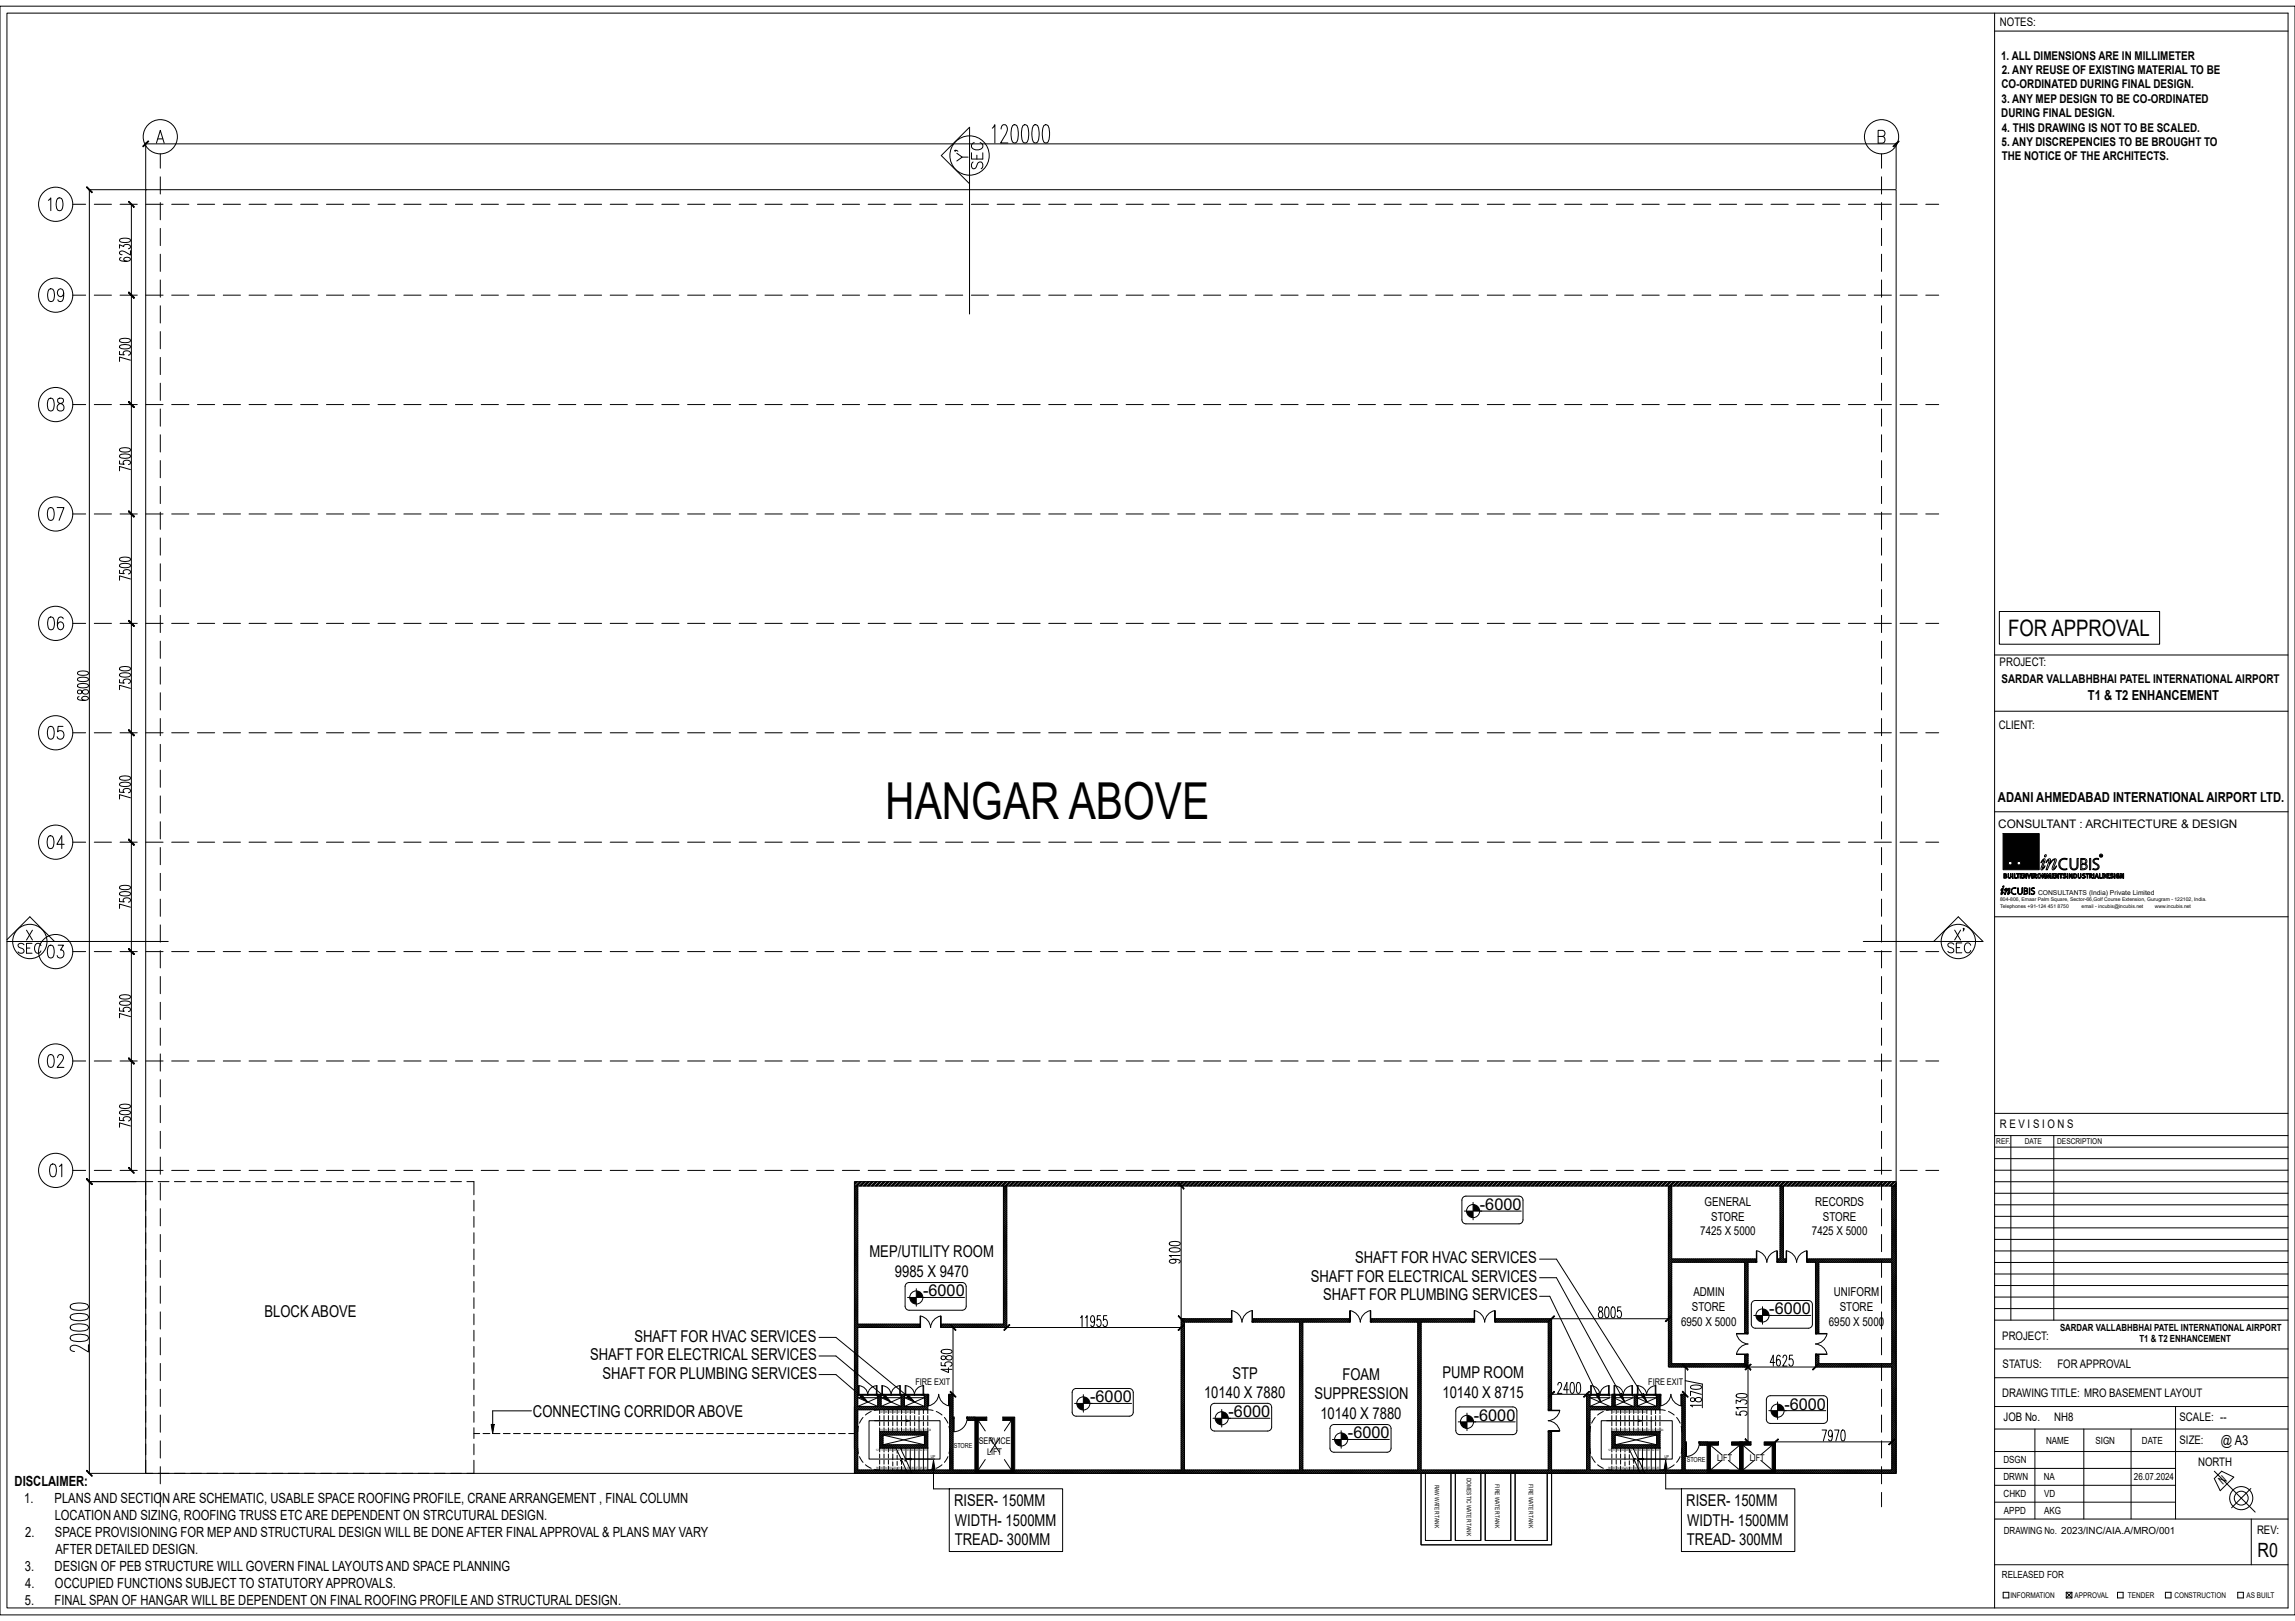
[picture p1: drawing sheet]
<svg xmlns="http://www.w3.org/2000/svg" width="841mm" height="594mm" viewBox="0 0 841 594" stroke-linecap="round" stroke-linejoin="round" font-family="sans-serif">
<defs><g id="words">
<text font-size="18.7" x="324.4" y="300">HANGAR ABOVE</text>
<text font-size="8.3" x="735.9" y="233">FOR APPROVAL</text>
<text font-size="7.2" x="827.2" y="570.4">R0</text>
<g font-size="6">
<text x="542.3" y="443.4">-6000</text>
<text x="318.6" y="460.6">MEP/UTILITY ROOM</text>
<text x="327.9" y="467.8">9985 X 9470</text>
<text x="496.5" y="462.9">SHAFT FOR HVAC SERVICES</text>
<text x="480.3" y="469.7">SHAFT FOR ELECTRICAL SERVICES</text>
<text x="338.3" y="475">-6000</text>
<text x="484.8" y="476.5">SHAFT FOR PLUMBING SERVICES</text>
<text x="96.9" y="482.5">BLOCK ABOVE</text>
<text x="648.4" y="481.6">-6000</text>
<text x="232.5" y="491.6">SHAFT FOR HVAC SERVICES</text>
<text x="216.3" y="498.4">SHAFT FOR ELECTRICAL SERVICES</text>
<text x="220.8" y="505.2">SHAFT FOR PLUMBING SERVICES</text>
<text x="451.6" y="505.1">STP</text>
<text x="491.9" y="505.6">FOAM</text>
<text x="528.6" y="505">PUMP ROOM</text>
<text x="399.5" y="513.9">-6000</text>
<text x="441.2" y="512.3">10140 X 7880</text>
<text x="481.7" y="512.8">SUPPRESSION</text>
<text x="528.6" y="512.1">10140 X 8715</text>
<text x="195.3" y="519.1">CONNECTING CORRIDOR ABOVE</text>
<text x="450.2" y="519.3">-6000</text>
<text x="483.8" y="519.9">10140 X 7880</text>
<text x="540.1" y="520.6">-6000</text>
<text x="653.9" y="516.5">-6000</text>
<text x="494" y="527.1">-6000</text>
<text x="349.6" y="552">RISER- 150MM</text>
<text x="617.9" y="552">RISER- 150MM</text>
<text x="349.9" y="559.2">WIDTH- 1500MM</text>
<text x="618.2" y="559.2">WIDTH- 1500MM</text>
<text x="349.9" y="566.3">TREAD- 300MM</text>
<text x="618.2" y="566.3">TREAD- 300MM</text>
</g>
<g font-size="5.1">
<text x="5.4" y="544.7">DISCLAIMER:</text>
<text x="8.9" y="550.9">1.</text>
<text x="20" y="550.9">PLANS AND SECTION ARE SCHEMATIC, USABLE SPACE ROOFING PROFILE, CRANE ARRANGEMENT , FINAL COLUMN</text>
<text x="20" y="557">LOCATION AND SIZING, ROOFING TRUSS ETC ARE DEPENDENT ON STRCUTURAL DESIGN.</text>
<text x="9.2" y="563.2">2.</text>
<text x="20.2" y="563.2">SPACE PROVISIONING FOR MEP AND STRUCTURAL DESIGN WILL BE DONE AFTER FINAL APPROVAL &amp; PLANS MAY VARY</text>
<text x="20.3" y="569.4">AFTER DETAILED DESIGN.</text>
<text x="9.1" y="575.6">3.</text>
<text x="20" y="575.6">DESIGN OF PEB STRUCTURE WILL GOVERN FINAL LAYOUTS AND SPACE PLANNING</text>
<text x="9.3" y="581.8">4.</text>
<text x="20.1" y="581.8">OCCUPIED FUNCTIONS SUBJECT TO STATUTORY APPROVALS.</text>
<text x="9.2" y="588">5.</text>
<text x="20" y="588">FINAL SPAN OF HANGAR WILL BE DEPENDENT ON FINAL ROOFING PROFILE AND STRUCTURAL DESIGN.</text>
</g>
<g font-size="5">
<text x="765.1" y="256.4">T1 &amp; T2 ENHANCEMENT</text>
<text x="732.1" y="293.9">ADANI AHMEDABAD INTERNATIONAL AIRPORT LTD.</text>
<text x="813.8" y="529.4">@ A3</text>
</g>
<g font-size="4.5">
<text x="624.6" y="441.9">GENERAL</text>
<text x="665.1" y="441.9">RECORDS</text>
<text x="627.1" y="447.3">STORE</text>
<text x="668" y="447.3">STORE</text>
<text x="623.1" y="452.7">7425 X 5000</text>
<text x="664" y="452.7">7425 X 5000</text>
<text x="620.5" y="475">ADMIN</text>
<text x="671.9" y="475">UNIFORM</text>
<text x="616" y="485.8">6950 X 5000</text>
<text x="620" y="480.4">STORE</text>
<text x="670.2" y="485.7">6950 X 5000</text>
<text x="674.2" y="480.4">STORE</text>
</g>
<g font-size="4.4">
<text x="733.3" y="21.8">1. ALL DIMENSIONS ARE IN MILLIMETER</text>
<text x="733.5" y="27.1">2. ANY REUSE OF EXISTING MATERIAL TO BE</text>
<text x="733.4" y="32.4">CO-ORDINATED DURING FINAL DESIGN.</text>
<text x="733.5" y="37.7">3. ANY MEP DESIGN TO BE CO-ORDINATED</text>
<text x="733.4" y="42.9">DURING FINAL DESIGN.</text>
<text x="733.5" y="53.5">5. ANY DISCREPENCIES TO BE BROUGHT TO</text>
<text x="733.5" y="48.2">4. THIS DRAWING IS NOT TO BE SCALED.</text>
<text x="733.5" y="58.8">THE NOTICE OF THE ARCHITECTS.</text>
<text x="733.5" y="250.3">SARDAR VALLABHBHAI PATEL INTERNATIONAL AIRPORT</text>
</g>
<g font-size="4.3">
<text x="732.9" y="9.5">NOTES:</text>
<text x="732.8" y="244">PROJECT:</text>
<text x="732.5" y="267.3">CLIENT:</text>
<text x="732.2" y="303.4">CONSULTANT : ARCHITECTURE &amp; DESIGN</text>
<text x="732.8" y="413.5">R E V I S I O N S</text>
<text x="733.7" y="491.1">PROJECT:</text>
<text x="733.8" y="501.5">STATUS:</text>
<text x="753.9" y="501.5">FOR APPROVAL</text>
<text x="733.7" y="511.9">DRAWING TITLE: MRO BASEMENT LAYOUT</text>
<text x="734.2" y="520.8">JOB No.</text>
<text x="752.8" y="520.8">NH8</text>
<text x="798.7" y="520.8">SCALE: --</text>
<text x="798.7" y="529.1">SIZE:</text>
<text x="805.5" y="537.2">NORTH</text>
<text x="827.1" y="562">REV:</text>
</g>
<text font-size="4.2" x="814.5" y="544.3" transform="rotate(-41 814.5 544.3)">N</text>
<g font-size="3.6">
<text x="754.9" y="487.7">SARDAR VALLABHBHAI PATEL INTERNATIONAL AIRPORT</text>
<text x="784" y="491.8">T1 &amp; T2 ENHANCEMENT</text>
<text x="749.8" y="529">NAME</text>
<text x="767.9" y="529">SIGN</text>
<text x="784.9" y="529">DATE</text>
<text x="734.1" y="536.1">DSGN</text>
<text x="734.1" y="542.3">DRWN</text>
<text x="748.9" y="542.3">NA</text>
<text x="782" y="542.3">26.07.2024</text>
<text x="734.2" y="548.5">CHKD</text>
<text x="749.1" y="548.5">VD</text>
<text x="734.4" y="554.6">APPD</text>
<text x="749.1" y="554.6">AKG</text>
<text x="734.3" y="562">DRAWING No. 2023/INC/AIA.A/MRO/001</text>
<text x="733.6" y="578.3">RELEASED FOR</text>
</g>
<g font-size="3.4">
<text x="335.4" y="507.3">FIRE EXIT</text>
<text x="604" y="507.5">FIRE EXIT</text>
<text x="358.6" y="529">SERVICE</text>
<text x="361.7" y="533">LIFT</text>
<text x="629.3" y="535.5">LIFT</text>
<text x="641.2" y="535.5">LIFT</text>
</g>
<g font-size="2.9">
<text x="731.5" y="419.3">REF.</text>
<text x="742" y="419.3">DATE</text>
<text x="753.9" y="419.3">DESCRIPTION</text>
<text x="736.7" y="585.4">INFORMATION</text>
<text x="760.2" y="585.4">APPROVAL</text>
<text x="779.8" y="585.4">TENDER</text>
<text x="796.8" y="585.4">CONSTRUCTION</text>
<text x="823.2" y="585.4">AS BUILT</text>
</g>
<g font-size="2.5">
<text x="746.8" y="327.9">CONSULTANTS (India) Private Limited</text>
<text x="349.5" y="530.8">STORE</text>
<text x="618.1" y="535.8">STORE</text>
</g>
<g font-size="2.2">
<text x="525.8" y="544" transform="rotate(90 525.8 544)">RAW WATER TANK</text>
<text x="537.5" y="541.5" transform="rotate(90 537.5 541.5)">DOMESTIC WATER TANK</text>
<text x="547.9" y="544" transform="rotate(90 547.9 544)">FIRE WATER TANK</text>
<text x="560.2" y="544" transform="rotate(90 560.2 544)">FIRE WATER TANK</text>
</g>
<g font-size="1.9">
<text x="732.9" y="330.3">804-806, Emaar Palm Square, Sector-66,Golf Course Extension, Gurugram - 122102, India.</text>
<text x="733" y="332.6">Telephones +91-124 451 8750</text>
<text x="762.8" y="332.6">email - incubis@incubis.net</text>
<text x="789.6" y="332.6">www.incubis.net</text>
</g>
<g font-size="1.5">
<text x="341.1" y="534.2">UP</text>
<text x="609.9" y="534.4">UP</text>
</g>
<g font-size="1.1">
<text x="322.6" y="517.8">37</text>
<text x="324.2" y="517.8">38</text>
<text x="325.8" y="517.8">39</text>
<text x="327.4" y="517.8">40</text>
<text x="329.1" y="517.8">41</text>
<text x="330.7" y="517.8">42</text>
<text x="332.3" y="517.8">43</text>
<text x="333.9" y="517.8">44</text>
<text x="590.9" y="517.8">37</text>
<text x="592.5" y="517.8">38</text>
<text x="594.1" y="517.8">39</text>
<text x="595.8" y="517.8">40</text>
<text x="597.4" y="517.8">41</text>
<text x="599" y="517.8">42</text>
<text x="600.6" y="517.8">43</text>
<text x="602.2" y="517.8">44</text>
<text x="322.6" y="524.3">13</text>
<text x="324.2" y="524.3">14</text>
<text x="325.8" y="524.3">15</text>
<text x="327.4" y="524.3">16</text>
<text x="329" y="524.3">17</text>
<text x="330.6" y="524.3">18</text>
<text x="332.2" y="524.3">19</text>
<text x="333.8" y="524.3">20</text>
<text x="335.5" y="524.3">21</text>
<text x="337.1" y="524.3">22</text>
<text x="338.7" y="524.3">23</text>
<text x="340.3" y="524.3">24</text>
<text x="590.9" y="524.3">13</text>
<text x="592.5" y="524.3">14</text>
<text x="594.1" y="524.3">15</text>
<text x="595.7" y="524.3">16</text>
<text x="597.3" y="524.3">17</text>
<text x="598.9" y="524.3">18</text>
<text x="600.5" y="524.3">19</text>
<text x="602.2" y="524.3">20</text>
<text x="603.8" y="524.3">21</text>
<text x="605.4" y="524.3">22</text>
<text x="607" y="524.3">23</text>
<text x="608.6" y="524.3">24</text>
<text x="321" y="531.9">12</text>
<text x="322.7" y="531.9">11</text>
<text x="324.2" y="531.9">10</text>
<text x="325.8" y="531.9">09</text>
<text x="327.4" y="531.9">08</text>
<text x="329" y="531.9">07</text>
<text x="330.7" y="531.9">06</text>
<text x="332.3" y="531.9">05</text>
<text x="333.9" y="531.9">04</text>
<text x="335.4" y="531.8">03</text>
<text x="337.1" y="531.8">02</text>
<text x="338.7" y="531.8">01</text>
<text x="589.3" y="531.9">12</text>
<text x="591" y="531.9">11</text>
<text x="592.5" y="531.9">10</text>
<text x="594.2" y="531.9">09</text>
<text x="595.8" y="531.9">08</text>
<text x="597.4" y="531.9">07</text>
<text x="599" y="531.9">06</text>
<text x="600.6" y="531.9">05</text>
<text x="602.2" y="531.9">04</text>
<text x="603.8" y="531.8">03</text>
<text x="605.4" y="531.8">02</text>
<text x="607" y="531.8">01</text>
<text x="321" y="538.2">36</text>
<text x="322.6" y="538.2">35</text>
<text x="324.2" y="538.2">34</text>
<text x="325.8" y="538.2">33</text>
<text x="327.4" y="538.2">32</text>
<text x="329.1" y="538.2">31</text>
<text x="330.7" y="538.2">30</text>
<text x="332.3" y="538.2">29</text>
<text x="333.9" y="538.2">28</text>
<text x="335.5" y="538.2">27</text>
<text x="337.1" y="538.2">26</text>
<text x="338.7" y="538.2">25</text>
<text x="589.3" y="538.2">36</text>
<text x="590.9" y="538.2">35</text>
<text x="592.5" y="538.2">34</text>
<text x="594.2" y="538.2">33</text>
<text x="595.8" y="538.2">32</text>
<text x="597.4" y="538.2">31</text>
<text x="599" y="538.2">30</text>
<text x="600.6" y="538.2">29</text>
<text x="602.2" y="538.2">28</text>
<text x="603.8" y="538.2">27</text>
<text x="605.4" y="538.2">26</text>
<text x="607" y="538.2">25</text>
</g>
</g></defs>
<!-- layer: TITLE -->
<g fill="none" stroke="#000" stroke-width=".37">
<path d="M0 2.3h841v589.5h-841zM2.5 4.8h836v584.4h-836zM730.9 4.8v584.4M730.9 11.4h107.6M732.7 224.1h58.7v12h-58.7zM730.9 240h107.6M730.9 260.6h107.6M730.9 297.5h107.6M734 305.5h13.3v13.2h-13.3zM748.6 315l.5-.3 .3 .2-.9 3.3 .9-.9a1.49 1.49 0 0 1-1.4 1.4l.9-3.5-1 .9zM750.5 315l.5-.3a.76 .76 0 0 1 .2 1.3l-.1 .6a2.13 2.13 0 0 1 2.3-1.8l.1 .8-.6 1.4a.79 .79 0 0 0-.1 1.3l.8-1-.6 1-.7 .5a2.08 2.08 0 0 1 .3-2.4l.4-1.1-.2-.3a6.2 6.2 0 0 0-2.5 3.7h-.5l1-3.5-1.1 .9zM754.9 315.2a2.1 2.1 0 0 1 2.5-.4v.2a1.81 1.81 0 0 0-2.6 1.7 1.81 1.81 0 0 0 2.6 1.6v.1a2.07 2.07 0 0 1-2.7-.4 2.07 2.07 0 0 1 .2-2.8z"/>
<path d="M758.5 314.6h.4v2.7a1.09 1.09 0 0 0 1.1 1.1 1.09 1.09 0 0 0 1.1-1.1v-2.7h.4v2.7a1.5 1.5 0 0 1-1.5 1.5 1.5 1.5 0 0 1-1.5-1.5zM762.5 314.6a1.64 1.64 0 0 1 2.2 .9l-.2 .8-.5 .3a1.15 1.15 0 0 1 .8 1.4 1.15 1.15 0 0 1-1.5 .7h-.8zM762.9 316.7l.6 .1a.81 .81 0 0 1 1 .7 .81 .81 0 0 1-.9 .8h-.7zM762.9 314.9a.9 .9 0 0 1 1.1 .2 .9 .9 0 0 1 .1 1.1l-1.2 .2zM765.7 314.6h.4v4.1h-.4zM767.4 314.8l1.3-.2 .4 .1-.1 .3a.89 .89 0 0 0-1.1-.2 .89 .89 0 0 0-.4 1.1l.8 .6a1.24 1.24 0 0 1 .9 1.6 1.44 1.44 0 0 1-2.2 .3v-.2a.93 .93 0 0 0 1.4 .2 .93 .93 0 0 0 .1-1.4l-1.4-.9-.1-.7zM769.7 313.3h.4l.1 .5-.4-.2-.1 .2zM769.8 313.3l.3 .1-.3 .1zM730.9 335.9h107.6M733.7 325.9l-.4 1.3a.31 .31 0 0 0-.1 .5 .31 .31 0 0 0 .5 0l.5-.8-.6 .6 .3-.9a.67 .67 0 0 0 .1-1.1l-.8 .8 .5-.5v.2M734.3 320.1a.6 .6 0 0 1 .7 0 .6 .6 0 0 1 .2 .7l-.1 .1a.49 .49 0 0 1 .3 .7 .49 .49 0 0 1-.7 .2h-.4zM734.5 321a.36 .36 0 0 1 .6 .2 .36 .36 0 0 1-.4 .4z"/>
<path d="M734.7 325.8l.7-.3-.2 1a.92 .92 0 0 1 1.4-.9l-.5 1.8 .6-.5-.1 .2a.59 .59 0 0 1-.3 .6 .59 .59 0 0 1-.7-.1l.6-1.8-.6 .3-.8 1.6h-.3l.5-1.7v-.2l-.5 .4zM735.8 320.1h.3v.4a.69 .69 0 0 0 .4 1.1l.3-1.5h.2v1a.63 .63 0 0 1-.7 .8 .63 .63 0 0 1-.5-1zM737.3 325.6a.91 .91 0 0 1 1.4 0 1.04 1.04 0 0 0-1.5 .9 1.04 1.04 0 0 0 1.5 1 1.11 1.11 0 0 1-1.4 0 1.11 1.11 0 0 1-.2-1.5zM737.4 320.1h.3v1.7h-.3zM738.2 320.1h.2v1.5h.7l-.1 .2h-.8zM738.9 320.1h1.2l-.5 .2v1.5h-.2v-1.5h-.5zM739.4 325.3h.2v1.7l.3 .5h.6l.3-.2 .1-2h.2v1.6a.88 .88 0 0 1-.9 .9 .88 .88 0 0 1-.8-.9zM740.2 320.1h1l-.1 .3h-.6l.1 .4h.4v.3h-.5v.4l.7 .1v.2h-1zM741.4 320.1h.4l.6 1.2-.1-1.2h.4v1.7h-.4l-.5-1.2v1.2h-.4zM741.7 325.3h.7a.59 .59 0 0 1 .6 .5 .59 .59 0 0 1-.4 .7 .64 .64 0 0 1 .5 .7 .64 .64 0 0 1-.8 .5h-.6zM741.9 325.5h.4a.44 .44 0 0 1 .5 .5 .44 .44 0 0 1-.6 .4h-.3zM741.9 326.6h.4a.48 .48 0 0 1 .5 .4 .48 .48 0 0 1-.5 .5h-.4z"/>
<path d="M742.8 320.1h.4l.3 1.1 .4-1.1h.4l-.6 1.7h-.3zM743.6 325.3h.3v2.4h-.3zM744.4 320.1h.4v1.7h-.4zM744.4 325.6a.63 .63 0 0 1 1.1 0l-.1-.1a.5 .5 0 0 0-.8 .2 .5 .5 0 0 0 .5 .7 .7 .7 0 0 1 .4 1.1 .7 .7 0 0 1-1.2-.1 .54 .54 0 0 0 .9 .1 .54 .54 0 0 0-.1-.9l-.8-.5zM745.1 320.1a.66 .66 0 0 1 1 .1 .66 .66 0 0 1-.1 .9l.4 .7h-.4l-.5-.7v.7h-.4zM745.5 320.4h.4v.4h-.4zM746.9 320.2a.82 .82 0 0 1 1.1 .8 .82 .82 0 0 1-1.3 .5l-.2-.6zM747 320.5l.3-.2 .3 .4a.48 .48 0 0 1 .1 .7 .48 .48 0 0 1-.7 0zM749.5 321.8h-.3l-.6-1.2v1.2h-.3v-1.7h.4l.5 1.2v-1.2h.3v1.7M750 320.1h.5l.2 1.1 .3-1.1h.5l.1 1.7h-.3l-.1-1.2-.3 1.2h-.3l-.3-1.2-.1 1.2h-.4zM752 320.1h.9v.3h-.6v.4h.5v.3h-.5v.4l.7 .1v.2h-1.1zM754.4 321.8h-.4l-.5-1.2v1.2h-.3v-1.7h.4l.5 1.2v-1.2h.3v1.7"/>
<path d="M754.6 320.1h1.3l-.1 .3h-.4v1.4h-.4v-1.4h-.4zM756 320.3l.5-.3 .6 .2-.7 .4a.67 .67 0 0 1 .7 .4 .67 .67 0 0 1-.3 .9 .67 .67 0 0 1-.9-.3l.9-.3-.7-.4zM757.5 320.1h.2v1.7h-.2zM758.2 320.1h.3l.7 1.4-.1-1.3 .3-.1v1.7h-.3l-.7-1.4 .1 1.4h-.3zM759.9 320.1a.85 .85 0 0 1 1.2 .8 .85 .85 0 0 1-1.2 .8zM760.1 320.3h.2a.68 .68 0 0 1 .5 .7 .68 .68 0 0 1-.7 .6zM761.5 320.1h.2v.4a.69 .69 0 0 0 .4 1.1l.3-1.5h.2v1a.63 .63 0 0 1-.7 .8 .63 .63 0 0 1-.4-1zM763.2 320.2l.9 .1h-.6l-.1 .4a.61 .61 0 0 1 .8 .5 .61 .61 0 0 1-.7 .7l-.5-.2h.7l.2-.3-.8-.7zM764.4 320.1h1.1l-.5 .2v1.5h-.2v-1.5h-.4zM765.7 320.1a.68 .68 0 0 1 .7 0 .68 .68 0 0 1 .3 .7l-.4 .3 .5 .7h-.3l-.5-.7-.1 .7h-.2zM767.2 320.1h.2v1.7h-.2zM768.2 320.1h.3l.6 1.7h-.3l-.2-.5h-.6l-.1 .5h-.3z"/>
<path d="M768.3 320.3l.3 .8h-.5zM769.3 320.1h.3v1.5h.6l-.1 .2h-.8zM770.4 320.1a.92 .92 0 0 1 1.3 .8 .92 .92 0 0 1-1.3 .9zM770.8 320.4a.59 .59 0 0 1 .5 .5 .59 .59 0 0 1-.5 .7zM772 320.1h1l-.1 .3h-.6l.1 .4h.4v.3h-.5v.4l.7 .1v.2h-1zM773.2 320.3l.5-.3 .7 .2-.8 .4a.67 .67 0 0 1 .8 .4 .67 .67 0 0 1-.4 .9 .67 .67 0 0 1-.8-.3l.8-.3-.7-.4zM774.7 320.1h.3v1.7h-.3zM775.5 320.3l.6-.2 .6 .2-.2 .2a.55 .55 0 0 0-.8 0 .55 .55 0 0 0 0 .8l.6 .3-.3-.7h.7v.8a.9 .9 0 0 1-1.2-.2 .9 .9 0 0 1 0-1.2zM778.2 321.8h-.4l-.5-1.2v1.2h-.3v-1.7h.4l.5 1.2v-1.2h.3v1.7M730.9 416.1h107.6M730.9 408h107.6M736.9 416.1v67.7"/>
<path d="M752.6 416.1v67.7M730.9 420.4h107.6M730.9 424.6h107.6M730.9 437.3h107.6M730.9 428.8h107.6M730.9 433h107.6M730.9 454.2h107.6M730.9 458.4h107.6M730.9 441.5h107.6M730.9 445.7h107.6M730.9 449.9h107.6M730.9 462.6h107.6"/>
<path d="M730.9 466.8h107.6M730.9 471.1h107.6M730.9 475.3h107.6M730.9 479.5h107.6M730.9 483.8h107.6M730.9 494.3h107.6M730.9 515.4h107.6M730.9 504.9h107.6M797.2 515.4v41.2M730.9 538.1h66.3M730.9 523.7h107.6M730.9 531.9h107.6"/>
<path d="M745.7 523.7v32.9M763.6 523.7v32.9M780.9 523.7v32.9M730.9 556.6h107.6M730.9 550.5h66.3M730.9 544.3h66.3M825 556.6v16.8M730.9 573.4h107.6M734.1 583.5h2v2h-2zM757.2 585.5h2M757.2 583.5h2M757.2 583.5v2"/>
<path d="M757.2 583.5l2 2M759.2 583.5v2M759.2 583.5l-2 2M776 583.5h2v2h-2zM793.5 583.5h2.1v2h-2.1zM820 583.5h2.1v2h-2.1z"/>
<circle cx="736.6" cy="316.3" r=".68"/>
<circle cx="739.8" cy="316.3" r=".68"/>
<circle cx="749.6" cy="313.5" r=".39"/>
<circle cx="769.9" cy="313.6" r=".59"/>
<circle cx="734.2" cy="324.9" r=".29"/>
<circle cx="734.8" cy="320.6" r=".34"/>
<circle cx="766.2" cy="320.6" r=".35"/>
</g>
<path d="M734 305.5v13.2h13.3v-13.2zM736 316.3a.68 .68 0 0 1 1.3 0 .68 .68 0 0 1-1.3 0zM739.1 316.3a.7 .7 0 0 1 1.4 0 .7 .7 0 0 1-1.4 0z" fill-rule="evenodd" fill="#000"/>
<!-- layer: A-DIMS-100 -->
<g fill="none" stroke="#000" stroke-width=".37">
<path d="M52.3 53.6l2-2 .2 .2-2 2zM53.4 52.7h641.4M53.4 52.4v16.8M363.6 47l1-1.3v6.7M366.9 47.3l.3-1.3 .4-.3h.8a2.46 2.46 0 0 1 .2 3.5l-1.9 3.2h2.6M371.1 46l.5-.3 1 .3a8.1 8.1 0 0 1 0 6.1l-.6 .3-.9-.3a8.1 8.1 0 0 1 0-6.1zM374.9 46l.6-.3 .9 .3a8.1 8.1 0 0 1 0 6.1l-.6 .3-.9-.3a8.1 8.1 0 0 1 0-6.1zM378.7 46l.6-.3 .9 .3a8.1 8.1 0 0 1 0 6.1l-.5 .3-1-.3a8.1 8.1 0 0 1 0-6.1zM382.5 46l.6-.3 .9 .3a8.1 8.1 0 0 1 0 6.1l-.5 .3-1-.3a8.1 8.1 0 0 1 0-6.1zM693.7 53.6l2-2 .2 .2-2 2zM694.8 52.4v16.8M31.9 68.4l2 2-.3 .2-2-2z"/>
<path d="M32.4 69.5h21.4M32.7 69.5v470.4M47.2 73.8l2.1 2-.3 .2-2-2zM47.8 74.9h.1M48.1 74.8v354.1M53.4 69.5h641.4v470.4h-641.4zM43.8 90.9v-1.2l1.5 .7a1.3 1.3 0 0 1 1.4-.9 1.3 1.3 0 0 1 1.1 1.1l-.8 .6M44 87.6l1.5-.3a1.84 1.84 0 0 1 2.3 .9 3.2 3.2 0 0 1-4 0zM44.4 94.4l-.4 .1-.2 .6a3.7 3.7 0 0 0 3.8 .3l.2-.3a1.36 1.36 0 0 0-1.2-.8 1.36 1.36 0 0 0-1.3 .8l.6 .5 .6 .1M47.8 91.9v1.6a5.1 5.1 0 0 0-3.2-1.5l-.8 .4v.5l1 .4M47 107.3l.2-.2 2.1 2-.3 .2zM47.8 108.2h.1"/>
<path d="M43.8 128.8v1.1l1.7 .1a.71 .71 0 0 1-.2-1.1l1-.4a1.18 1.18 0 0 1 1.5 1.1l-.8 .6M44 126.6l1.5-.3a1.84 1.84 0 0 1 2.3 .9 3.2 3.2 0 0 1-4 0zM44 124.3l1.5-.3a1.84 1.84 0 0 1 2.3 .9 3.2 3.2 0 0 1-4 0zM47.8 132l-4-1.2v1.6M47.2 147.1l2.1 2-.3 .3-2-2zM47.8 148.3h.1M43.8 168.9v1.1l1.7 .1a.71 .71 0 0 1-.2-1.1l1-.4a1.18 1.18 0 0 1 1.5 1.1l-.8 .5M44 166.7l1.5-.4a1.84 1.84 0 0 1 2.3 1 3.2 3.2 0 0 1-4 0zM44 164.4l1.5-.3a1.84 1.84 0 0 1 2.3 .9 3.2 3.2 0 0 1-4 0zM47.8 172.1l-4-1.2v1.6M47 187.4l.2-.2 2.1 2-.3 .2zM47.8 188.3h.1"/>
<path d="M43.8 209v1.1l1.7 .1a.71 .71 0 0 1-.2-1.1l1-.4a1.18 1.18 0 0 1 1.5 1.1l-.8 .5M44 206.8l1.5-.4a1.84 1.84 0 0 1 2.3 1 3.2 3.2 0 0 1-4 0zM44 204.5l1.5-.4a1.84 1.84 0 0 1 2.3 1 3.2 3.2 0 0 1-4 0zM47.8 212.2l-4-1.2v1.6M47.2 227.3l2.1 2-.3 .2-2-2zM47.8 228.4h.1M28.6 253l-.2 .8a1.05 1.05 0 0 0 1.2 .4 1.05 1.05 0 0 0 .7-1.1l.8-.4a1.06 1.06 0 0 1 1.3 .6 1.24 1.24 0 0 1-1.3 1.1 1.24 1.24 0 0 1-1.2-1.2l-.5-.3zM28.6 250.8l1.5-.3a1.84 1.84 0 0 1 2.3 .9 3.2 3.2 0 0 1-4 0zM28.6 248.5l1.5-.3a1.84 1.84 0 0 1 2.3 .9 3.2 3.2 0 0 1-4 0zM28.6 246.2l1.5-.3a1.84 1.84 0 0 1 2.3 .9 3.2 3.2 0 0 1-4 0zM29 255.3l-.4 .1-.2 .6a3.7 3.7 0 0 0 3.8 .3l.2-.3a1.36 1.36 0 0 0-1.2-.9 1.36 1.36 0 0 0-1.3 .9l.2 .3 1 .3M43.8 249v1.2l1.7 .1a.71 .71 0 0 1-.2-1.1l1-.4a1.18 1.18 0 0 1 1.5 1.1l-.8 .5"/>
<path d="M44 246.9l1.5-.4a1.84 1.84 0 0 1 2.3 .9 3.2 3.2 0 0 1-4 0zM44 244.6l1.5-.4a1.84 1.84 0 0 1 2.3 1 3.2 3.2 0 0 1-4 0zM47.8 252.3l-4-1.2v1.6M47 267.6l.2-.2 2.1 2-.3 .2zM47.8 268.5h.1M43.8 289.1v1.2l1.7 .1a.71 .71 0 0 1-.2-1.1l1-.4a1.18 1.18 0 0 1 1.5 1l-.8 .6M44 287l1.5-.4a1.84 1.84 0 0 1 2.3 .9 3.2 3.2 0 0 1-4 0zM44 284.7l1.5-.4a1.84 1.84 0 0 1 2.3 .9 3.2 3.2 0 0 1-4 0zM47.8 292.3l-4-1.1v1.6M47 307.7l.2-.2 2.1 2-.3 .2zM47.8 308.6h.1M43.8 329.2v1.2l1.7 .1a.71 .71 0 0 1-.2-1.2l1-.3a1.18 1.18 0 0 1 1.5 1l-.8 .6"/>
<path d="M44 327.1l1.5-.4a1.84 1.84 0 0 1 2.3 .9 3.2 3.2 0 0 1-4 0zM44 324.8l1.5-.4a1.84 1.84 0 0 1 2.3 .9 3.2 3.2 0 0 1-4 0zM47.8 332.4l-4-1.1v1.6M47.2 347.6l2.1 2-.3 .2-2-2zM47.8 348.7h.1M43.8 369.3v1.2l1.7 .1a.71 .71 0 0 1-.2-1.2l1-.3a1.18 1.18 0 0 1 1.5 1l-.8 .6M44 367.1l1.5-.3a1.84 1.84 0 0 1 2.3 .9 3.2 3.2 0 0 1-4 0zM44 364.9l1.5-.4a1.84 1.84 0 0 1 2.3 .9 3.2 3.2 0 0 1-4 0zM47.8 372.5l-4-1.1v1.6M47.2 387.7l2.1 2-.3 .2-2-2zM47.8 388.8h.8M43.8 409.4v1.2l1.7 .1a.71 .71 0 0 1-.2-1.2l1-.3a1.18 1.18 0 0 1 1.5 1l-.8 .6"/>
<path d="M44 407.2l1.5-.3a1.84 1.84 0 0 1 2.3 .9 3.2 3.2 0 0 1-4 0zM44 404.9l1.5-.3a1.84 1.84 0 0 1 2.3 .9 3.2 3.2 0 0 1-4 0zM47.8 412.6l-4-1.1v1.6M31.6 432.1l.3-.2 2 2-.3 .2zM32.4 433h20.7M47.2 427.8l2.1 2-.3 .2-2-2zM47.8 428.9h.8M431.7 433.7l.2-.2 2 2-.2 .2zM432.5 434.6h.1M432.8 434.6v48.7M428.7 457.5l1.5-.3a1.84 1.84 0 0 1 2.3 .9 3.2 3.2 0 0 1-4 0zM428.7 455.3l1.5-.4a1.84 1.84 0 0 1 2.3 .9 3.2 3.2 0 0 1-4 0z"/>
<path d="M26 478.1a8.1 8.1 0 0 1 6.1 0l.3 .5-.3 1a8.1 8.1 0 0 1-6.1 0l-.3-.6zM429.8 461.4l.6 .2 .6 .5a1.36 1.36 0 0 1-1.3 .8 1.36 1.36 0 0 1-1.2-.8 3 3 0 0 1 4 0l-.2 .6-.4 .1M432.5 460.1h-4l.8 .5M564.2 461.4h6.2l31.4 49.5M564.2 468.2h6.2l23.4 42.6M564.2 475h3.7l17.3 35.8M586 479.1l-.2 .4a1.11 1.11 0 0 0 1.2 1.3l.3 .8a1.06 1.06 0 0 1-.5 1.3 1.24 1.24 0 0 1-1.2-1.3 1.24 1.24 0 0 1 1.3-1.2l.2-.2a.81 .81 0 0 0 0-1.1 .81 .81 0 0 0-1.1 0zM588.4 479.1l.5-.2a3.2 3.2 0 0 1 0 4h-.2a3.7 3.7 0 0 1-.3-3.8zM590.7 479.1l.5-.2a3.2 3.2 0 0 1 0 4h-.2a3.7 3.7 0 0 1-.3-3.8zM594 478.9h-1.2l-.1 1.7a.71 .71 0 0 1 1.2-.2l.3 1a1.18 1.18 0 0 1-1 1.5l-.6-.8M26 489.5a8.1 8.1 0 0 1 6.1 0l.3 .6-.3 .9a8.1 8.1 0 0 1-6.1 0l-.3-.5zM26 485.7a8.1 8.1 0 0 1 6.1 0l.3 .6-.3 .9a8.1 8.1 0 0 1-6.1 0l-.3-.6z"/>
<path d="M26 481.9a8.1 8.1 0 0 1 6.1 0l.3 .5-.3 1a8.1 8.1 0 0 1-6.1 0l-.3-.6zM32.4 492.8v2.6a8.5 8.5 0 0 0-5.4-2.5l-1 .4-.3 .4v.8l.7 .5 .9 .2M300.1 496.9h6.2l17.7 14.8M300.1 490.1h6.2l26.3 21.5M344.9 499.3v1.1l1.7 .1a.71 .71 0 0 1-.2-1.1l1-.4a1.18 1.18 0 0 1 1.5 1.1l-.8 .5M345.1 497l-.2 .8a1.05 1.05 0 0 0 1.2 .4 1.05 1.05 0 0 0 .7-1.1l.8-.4a1.06 1.06 0 0 1 1.3 .6 1.24 1.24 0 0 1-1.3 1.1 1.24 1.24 0 0 1-1.2-1.2l-.6-.3zM345.1 494.8l1.5-.3a1.84 1.84 0 0 1 2.3 .9 3.2 3.2 0 0 1-4 0zM345.4 486.5h4.2M348.1 485.6l.2-.3 2 2-.2 .3zM349.2 486.4v24.5M368.9 486.5h63.9M368.9 486.1h.1"/>
<path d="M369.8 485.3l.2 .3-2 2-.2-.3zM396 482.9l.5-.8v4M397.8 482.9l.6-.8v4M401.1 483.4l-.3 1-.4 .2a1.36 1.36 0 0 1-.8-1.3 1.36 1.36 0 0 1 .8-1.2 3 3 0 0 1 0 4l-.5-.2-.2-.4M403.3 482.1h-1.2l-.1 1.7a.71 .71 0 0 1 1.2-.2l.3 1a1.18 1.18 0 0 1-1 1.5l-.6-.7M405.6 482.1h-1.2l-.1 1.7a.71 .71 0 0 1 1.2-.2l.3 1a1.18 1.18 0 0 1-1 1.5l-.6-.7M431.7 487.3l2-2 .2 .3-2 2zM431.7 482.3l.2-.2 2 2-.2 .3zM432.5 483.2h.1M432.8 486.1h.1M567.5 484.1l2-2 .2 .2-2 2.1zM568.6 483.2h42.8"/>
<path d="M568.6 483.6h.1M610.3 484.1l2-2 .2 .2-2 2.1zM611.4 483.6h.1M639.7 499.8l2 2-.3 .2-2-2zM641.4 499.8l.3 .2-2 2-.3-.2zM650.4 499.3h-1.7l1.1-2.7v4M652.3 497.2l-.1-.4-.5-.2a3.7 3.7 0 0 0-.4 3.8l.4 .2a1.36 1.36 0 0 0 .8-1.2 1.36 1.36 0 0 0-.8-1.3l-.6 .6-.1 .6M653.4 497.5l.1-.5a.81 .81 0 0 1 1.2-.1 .81 .81 0 0 1-.1 1.2l-1.3 2.5h1.6M656.9 496.6h-1.1l-.1 1.7a.71 .71 0 0 1 1.1-.2l.4 1a1.18 1.18 0 0 1-1.1 1.5l-.6-.8M666.2 499.8l.2 .2-2 2-.2-.2zM194.8 517h-14.3v5M300.1 503.7h6.2l9.2 7.9"/>
<path d="M315.8 511.2l2.2 2.6-2.9-1.8zM324.4 511.3l2.2 2.6-2.9-1.8zM332.9 511.2l2.3 2.6-3-1.7zM347.6 501.2v1.7l-2.7-1.1h4M348.1 510l.2-.2 2 2-.2 .2zM348.3 510.9h1.3M567.5 511.8l2-2 .2 .2-2 2zM568.6 510.9h12.8M568.6 510.6h.1M570.9 507.5l.1-.5a.81 .81 0 0 1 1.2-.1 .81 .81 0 0 1-.1 1.2l-1.3 2.5h1.6M574.8 509.3h-1.8l1.2-2.7v4M575.7 506.8l.6-.2a3.2 3.2 0 0 1 0 4h-.3a3.7 3.7 0 0 1-.3-3.8z"/>
<path d="M578 506.8l.5-.2a3.2 3.2 0 0 1 0 4h-.2a3.7 3.7 0 0 1-.3-3.8zM580.3 511.8l2-2 .2 .2-2 2zM581.4 510.6h.1M584.7 511l1-.5 .9 3.3zM593.3 511.1l1-.5 1.1 3.2zM601.3 511.2l1-.6 1.3 3.2zM616.4 510l.2-.2 2.1 2-.3 .2zM616.4 500l.2-.2 2.1 2-.3 .2zM617.2 510.9h.1M617.2 500.9h.1M617.5 505.9l6.3 1.3v8.7M617.5 500.9v10"/>
<path d="M619.7 512.3l-.2 .8a1.05 1.05 0 0 0 1.2 .4 1.05 1.05 0 0 0 .7-1.1l.8-.3a1.06 1.06 0 0 1 1.3 .6 1.24 1.24 0 0 1-1.3 1.1 1.24 1.24 0 0 1-1.2-1.2l-.6-.4zM619.7 507.9l1.5-.4a1.84 1.84 0 0 1 2.3 .9 3.2 3.2 0 0 1-4 0zM623.5 515h-4l.7 .5M623.5 511l-4-1.2v1.6M636.2 517.3v1.1l1.7 .1a.71 .71 0 0 1-.2-1.1l1-.3a1.18 1.18 0 0 1 1.5 1l-.7 .6M636.2 514.3v-1.3l1.5 .7a1.3 1.3 0 0 1 1.4-.8 1.3 1.3 0 0 1 1.1 1.1l-.7 .5M636.4 511l1.5-.4a1.84 1.84 0 0 1 2.3 1 3.2 3.2 0 0 1-4 0zM639 500.9h26.3M640.2 515.8h-4l.8 .6M640.6 500.6h.1M640.6 500.9v27.5M665.3 500.6h.1"/>
<path d="M31.9 538.8l2 2-.3 .2-2-2zM32.4 539.9h20.7M173.7 525.3h2.1M177 525.3h2.5M180 522h1.1l-.6 3.3zM180.7 525.3h2.5M184.5 525.3h2.4M188.2 525.3h2.5M191.9 525.3h2.5M195.6 525.3h2.5M199.3 525.3h2.5M203.1 525.3h2.4"/>
<path d="M206.8 525.3h2.5M210.5 525.3h2.5M214.2 525.3h2.5M217.9 525.3h2.5M221.7 525.3h2.5M225.4 525.3h2.5M229.1 525.3h2.5M232.8 525.3h2.5M236.6 525.3h2.4M240.3 525.3h2.5M244 525.3h2.5M247.7 525.3h2.5"/>
<path d="M251.4 525.3h2.5M255.2 525.3h2.4M258.9 525.3h2.5M262.6 525.3h2.5M266.3 525.3h2.5M270.1 525.3h2.4M273.8 525.3h2.5M277.5 525.3h2.5M281.2 525.3h2.5M284.9 525.3h2.5M288.7 525.3h2.4M292.4 525.3h2.5"/>
<path d="M296.1 525.3h2.5M299.8 525.3h2.5M303.5 525.3h2.5M307.3 525.3h2.4M311 525.3h2.1M342.1 535.1l.5 3.3h-1.1zM342.1 538.4v7.2h5.7M610.4 535.1l.5 3.3h-1.1zM610.4 538.4v7.2h5.7M639 528.4h1.9M639.7 527.3l2 2-.3 .2-2-2zM649.5 529.3l2-2 .2 .2-2 2z"/>
<path d="M650.6 528.4h42.6M650.6 528h.1M667.7 524h1.6l-1.1 4M671.5 525.4l-.1 .5-.6 .6a1.36 1.36 0 0 1-.8-1.2 1.36 1.36 0 0 1 .8-1.3 3 3 0 0 1 0 4l-.6-.2-.1-.3M672.3 524h1.6l-1.2 4M674.9 524.2l.6-.2a3.2 3.2 0 0 1 0 4h-.2a3.7 3.7 0 0 1-.4-3.8zM693.2 528h.1M694.1 527.3l.2 .2-2 2-.2-.2zM811.4 539.1l15 15M814.1 539.1l4.5 2.2-5 5-2.2-4.5zM824.8 545.4l-7 7.1"/>
</g>
<!-- layer: Z-020-M_TITLE_BLOCK -->
<g fill="none" stroke="#000" stroke-width=".37">
<circle cx="821.3" cy="549" r="4.2"/>
<circle cx="821.3" cy="549" r="2.54"/>
</g>
<!-- layer: HATCH-02 -->
<g fill="none" stroke="#000" stroke-width=".37">
<path d="M313.1 439.8l1.2 1.2M313.1 439.1l1.2 1.2M313.1 438.4l1.2 1.2M313.1 437.6l1.2 1.3M313.1 436.9l1.2 1.2M313.1 436.2l1.2 1.2M313.1 435.5l1.2 1.2M313.1 434.8l1.2 1.2M313.1 439.6l1.2 1.2M313.1 438.8l1.2 1.3M313.1 438.1l1.2 1.2M313.1 437.4l1.2 1.2"/>
<path d="M313.1 436.7l1.2 1.2M313.1 436l1.2 1.2M313.1 435.2l1.2 1.3M313.2 434.6l1.1 1.1M313.6 433l-.5 .5M313.9 433l-.8 .8M313.9 434.6l.4 .4M314.1 433l-1 1M314.3 433l-1.2 1.3M315.1 433l-1.6 1.6M315.3 433l-1.6 1.6 .6 .7M315.6 433l-1.7 1.6"/>
<path d="M315.8 433l-1.6 1.6M316.5 433l-1.6 1.6M316.8 433l-1.7 1.6M317 433l-1.6 1.6M317.2 433l-1.6 1.6M318 433l-1.7 1.6M318.2 433l-1.6 1.6M318.4 433l-1.6 1.6M318.7 433l-1.6 1.6M319.4 433l-1.6 1.6M319.6 433l-1.6 1.6M319.9 433l-1.6 1.6"/>
<path d="M320.1 433l-1.6 1.6M320.8 433l-1.6 1.6M321.1 433l-1.6 1.6M321.3 433l-1.6 1.6M321.6 433l-1.7 1.6M322.3 433l-1.6 1.6M322.5 433l-1.6 1.6M322.8 433l-1.7 1.6M323 433l-1.6 1.6M323.7 433l-1.6 1.6M324 433l-1.7 1.6M324.2 433l-1.6 1.6"/>
<path d="M324.4 433l-1.6 1.6M325.2 433l-1.7 1.6M325.4 433l-1.6 1.6M325.6 433l-1.6 1.6M325.9 433l-1.6 1.6M326.6 433l-1.6 1.6M326.8 433l-1.6 1.6M327.1 433l-1.6 1.6M327.3 433l-1.6 1.6M328 433l-1.6 1.6M328.3 433l-1.6 1.6M328.5 433l-1.6 1.6"/>
<path d="M328.8 433l-1.7 1.6M329.5 433l-1.6 1.6M329.7 433l-1.6 1.6M330 433l-1.7 1.6M330.2 433l-1.6 1.6M330.9 433l-1.6 1.6M331.2 433l-1.7 1.6M331.4 433l-1.6 1.6M331.6 433l-1.6 1.6M332.4 433l-1.7 1.6M332.6 433l-1.6 1.6M332.8 433l-1.6 1.6"/>
<path d="M333.1 433l-1.6 1.6M333.8 433l-1.6 1.6M334 433l-1.6 1.6M334.3 433l-1.6 1.6M334.5 433l-1.6 1.6M335.2 433l-1.6 1.6M335.5 433l-1.6 1.6M335.7 433l-1.6 1.6M336 433l-1.7 1.6M336.7 433l-1.6 1.6M336.9 433l-1.6 1.6M337.2 433l-1.7 1.6"/>
<path d="M337.4 433l-1.6 1.6M338.1 433l-1.6 1.6M338.4 433l-1.7 1.6M338.6 433l-1.6 1.6M338.8 433l-1.6 1.6M339.6 433l-1.7 1.6M339.8 433l-1.6 1.6M340 433l-1.6 1.6M340.3 433l-1.6 1.6M341 433l-1.6 1.6M341.2 433l-1.6 1.6M341.5 433l-1.6 1.6"/>
<path d="M341.7 433l-1.6 1.6M342.4 433l-1.6 1.6M342.7 433l-1.6 1.6M342.9 433l-1.6 1.6M343.2 433l-1.7 1.6M343.9 433l-1.6 1.6M344.1 433l-1.6 1.6M344.4 433l-1.7 1.6M344.6 433l-1.6 1.6M345.3 433l-1.6 1.6M345.6 433l-1.7 1.6M345.8 433l-1.6 1.6"/>
<path d="M346 433l-1.6 1.6M346.8 433l-1.7 1.6M347 433l-1.6 1.6M347.2 433l-1.6 1.6M347.5 433l-1.6 1.6M348.2 433l-1.6 1.6M348.4 433l-1.6 1.6M348.7 433l-1.6 1.6M348.9 433l-1.6 1.6M349.6 433l-1.6 1.6M349.9 433l-1.6 1.6M350.1 433l-1.6 1.6"/>
<path d="M350.4 433l-1.7 1.6M351.1 433l-1.6 1.6M351.3 433l-1.6 1.6M351.6 433l-1.7 1.6M351.8 433l-1.6 1.6M352.5 433l-1.6 1.6M352.8 433l-1.7 1.6M353 433l-1.6 1.6M353.2 433l-1.6 1.6M354 433l-1.7 1.6M354.2 433l-1.6 1.6M354.4 433l-1.6 1.6"/>
<path d="M354.7 433l-1.6 1.6M355.4 433l-1.6 1.6M355.6 433l-1.6 1.6M355.9 433l-1.6 1.6M356.1 433l-1.6 1.6M356.8 433l-1.6 1.6M357.1 433l-1.6 1.6M357.3 433l-1.6 1.6M357.6 433l-1.7 1.6M358.3 433l-1.6 1.6M358.5 433l-1.6 1.6M358.8 433l-1.7 1.6"/>
<path d="M359 433l-1.6 1.6M359.7 433l-1.6 1.6M360 433l-1.7 1.6M360.2 433l-1.6 1.6M360.4 433l-1.6 1.6M361.2 433l-1.7 1.6M361.4 433l-1.6 1.6M361.6 433l-1.6 1.6M361.9 433l-1.6 1.6M362.6 433l-1.6 1.6M362.8 433l-1.6 1.6M363.1 433l-1.6 1.6"/>
<path d="M363.3 433l-1.6 1.6M364 433l-1.6 1.6M364.3 433l-1.6 1.6M364.5 433l-1.6 1.6M364.8 433l-1.7 1.6M365.5 433l-1.6 1.6M365.7 433l-1.6 1.6M366 433l-1.7 1.6M366.2 433l-1.6 1.6M366.9 433l-1.6 1.6M367.2 433l-1.7 1.6M367.4 433l-1.6 1.6"/>
<path d="M367.6 433l-1.6 1.6M367.7 439.7l1.2 1.2M367.7 439l1.2 1.2M367.7 438.3l1.2 1.2M367.7 437.6l1.2 1.2M367.7 436.8l1.2 1.3M367.7 436.1l1.2 1.2M367.7 435.4l1.2 1.2M367.7 434.7l1.2 1.2M367.7 439.5l1.2 1.2M367.7 438.8l1.2 1.2M367.7 438l1.2 1.3"/>
<path d="M367.7 437.3l1.2 1.2M367.7 436.6l1.2 1.2M367.7 435.9l1.2 1.2M367.7 435.2l1.2 1.2M367.9 434.6l1 1.1M368.3 434.6l.6 .6M368.4 433l-1.7 1.6M368.6 434.6l.3 .3M368.6 433l-1.6 1.6M368.8 433l-1.6 1.6M369.1 433l-1.6 1.6M369.8 433l-1.6 1.6"/>
<path d="M370 433l-1.6 1.6M370.3 433l-1.6 1.6M370.5 433l-1.6 1.6M371.2 433l-1.6 1.6M371.5 433l-1.6 1.6M371.7 433l-1.6 1.6M372 433l-1.7 1.6M372.7 433l-1.6 1.6M372.9 433l-1.6 1.6M373.2 433l-1.7 1.6M373.4 433l-1.6 1.6M374.1 433l-1.6 1.6"/>
<path d="M374.4 433l-1.7 1.6M374.6 433l-1.6 1.6M374.8 433l-1.6 1.6M375.6 433l-1.7 1.6M375.8 433l-1.6 1.6M376 433l-1.6 1.6M376.3 433l-1.6 1.6M377 433l-1.6 1.6M377.2 433l-1.6 1.6M377.5 433l-1.6 1.6M377.7 433l-1.6 1.6M378.4 433l-1.6 1.6"/>
<path d="M378.7 433l-1.6 1.6M378.9 433l-1.6 1.6M379.2 433l-1.7 1.6M379.9 433l-1.6 1.6M380.1 433l-1.6 1.6M380.4 433l-1.7 1.6M380.6 433l-1.6 1.6M381.3 433l-1.6 1.6M381.6 433l-1.6 1.6M381.8 433l-1.6 1.6M382 433l-1.6 1.6M382.8 433l-1.6 1.6"/>
<path d="M383 433l-1.6 1.6M383.2 433l-1.6 1.6M383.5 433l-1.6 1.6M384.2 433l-1.6 1.6M384.4 433l-1.6 1.6M384.7 433l-1.6 1.6M384.9 433l-1.6 1.6M385.6 433l-1.6 1.6M385.9 433l-1.6 1.6M386.1 433l-1.6 1.6M386.4 433l-1.6 1.6M387.1 433l-1.6 1.6"/>
<path d="M387.3 433l-1.6 1.6M387.6 433l-1.6 1.6M387.8 433l-1.6 1.6M388.5 433l-1.6 1.6M388.8 433l-1.6 1.6M389 433l-1.6 1.6M389.2 433l-1.6 1.6M390 433l-1.6 1.6M390.2 433l-1.6 1.6M390.4 433l-1.6 1.6M390.7 433l-1.6 1.6M391.4 433l-1.6 1.6"/>
<path d="M391.6 433l-1.6 1.6M391.9 433l-1.6 1.6M392.1 433l-1.6 1.6M392.8 433l-1.6 1.6M393.1 433l-1.6 1.6M393.3 433l-1.6 1.6M393.6 433l-1.6 1.6M394.3 433l-1.6 1.6M394.5 433l-1.6 1.6M394.8 433l-1.6 1.6M395 433l-1.6 1.6M395.7 433l-1.6 1.6"/>
<path d="M396 433l-1.6 1.6M396.2 433l-1.6 1.6M396.4 433l-1.6 1.6M397.2 433l-1.6 1.6M397.4 433l-1.6 1.6M397.6 433l-1.6 1.6M397.9 433l-1.6 1.6M398.6 433l-1.6 1.6M398.8 433l-1.6 1.6M399.1 433l-1.6 1.6M399.3 433l-1.6 1.6M400 433l-1.6 1.6"/>
<path d="M400.3 433l-1.6 1.6M400.5 433l-1.6 1.6M400.8 433l-1.6 1.6M401.5 433l-1.6 1.6M401.7 433l-1.6 1.6M402 433l-1.6 1.6M402.2 433l-1.6 1.6M402.9 433l-1.6 1.6M403.2 433l-1.6 1.6M403.4 433l-1.6 1.6M403.6 433l-1.6 1.6M404.4 433l-1.6 1.6"/>
<path d="M404.6 433l-1.6 1.6M404.8 433l-1.6 1.6M405.1 433l-1.6 1.6M405.8 433l-1.6 1.6M406 433l-1.6 1.6M406.3 433l-1.6 1.6M406.5 433l-1.6 1.6M407.2 433l-1.6 1.6M407.5 433l-1.6 1.6M407.7 433l-1.6 1.6M408 433l-1.6 1.6M408.7 433l-1.6 1.6"/>
<path d="M408.9 433l-1.6 1.6M409.2 433l-1.6 1.6M409.4 433l-1.6 1.6M410.1 433l-1.6 1.6M410.4 433l-1.6 1.6M410.6 433l-1.6 1.6M410.8 433l-1.6 1.6M411.6 433l-1.6 1.6M411.8 433l-1.6 1.6M412 433l-1.6 1.6M412.3 433l-1.6 1.6M413 433l-1.6 1.6"/>
<path d="M413.2 433l-1.6 1.6M413.5 433l-1.6 1.6M413.7 433l-1.6 1.6M414.4 433l-1.6 1.6M414.7 433l-1.6 1.6M414.9 433l-1.6 1.6M415.2 433l-1.6 1.6M415.9 433l-1.6 1.6M416.1 433l-1.6 1.6M416.4 433l-1.6 1.6M416.6 433l-1.6 1.6M417.3 433l-1.6 1.6"/>
<path d="M417.6 433l-1.6 1.6M417.8 433l-1.6 1.6M418 433l-1.6 1.6M418.8 433l-1.6 1.6M419 433l-1.6 1.6M419.2 433l-1.6 1.6M419.5 433l-1.6 1.6M420.2 433l-1.6 1.6M420.4 433l-1.6 1.6M420.7 433l-1.6 1.6M420.9 433l-1.6 1.6M421.6 433l-1.6 1.6"/>
<path d="M421.9 433l-1.6 1.6M422.1 433l-1.6 1.6M422.4 433l-1.6 1.6M423.1 433l-1.6 1.6M423.3 433l-1.6 1.6M423.6 433l-1.6 1.6M423.8 433l-1.6 1.6M424.5 433l-1.6 1.6M424.8 433l-1.6 1.6M425 433l-1.6 1.6M425.2 433l-1.6 1.6M426 433l-1.6 1.6"/>
<path d="M426.2 433l-1.6 1.6M426.4 433l-1.6 1.6M426.7 433l-1.6 1.6M427.4 433l-1.6 1.6M427.6 433l-1.6 1.6M427.9 433l-1.6 1.6M428.1 433l-1.6 1.6M428.8 433l-1.6 1.6M429.1 433l-1.6 1.6M429.3 433l-1.6 1.6M429.6 433l-1.6 1.6M430.3 433l-1.6 1.6"/>
<path d="M430.5 433l-1.6 1.6M430.8 433l-1.6 1.6M431 433l-1.6 1.6M431.7 433l-1.6 1.6M432 433l-1.6 1.6M432.2 433l-1.6 1.6M432.4 433l-1.6 1.6M433.2 433l-1.6 1.6M433.4 433l-1.6 1.6M433.6 433l-1.6 1.6M433.9 433l-1.6 1.6M434.6 433l-1.6 1.6"/>
<path d="M434.8 433l-1.6 1.6M435.1 433l-1.6 1.6M435.3 433l-1.6 1.6M436 433l-1.6 1.6M436.3 433l-1.6 1.6M436.5 433l-1.6 1.6M436.8 433l-1.6 1.6M437.5 433l-1.6 1.6M437.7 433l-1.6 1.6M438 433l-1.6 1.6M438.2 433l-1.6 1.6M438.9 433l-1.6 1.6"/>
<path d="M439.2 433l-1.6 1.6M439.4 433l-1.6 1.6M439.6 433l-1.6 1.6M440.4 433l-1.6 1.6M440.6 433l-1.6 1.6M440.8 433l-1.6 1.6M441.1 433l-1.6 1.6M441.8 433l-1.6 1.6M442 433l-1.6 1.6M442.3 433l-1.6 1.6M442.5 433l-1.6 1.6M443.2 433l-1.6 1.6"/>
<path d="M443.5 433l-1.6 1.6M443.7 433l-1.6 1.6M444 433l-1.6 1.6M444.7 433l-1.6 1.6M444.9 433l-1.6 1.6M445.2 433l-1.6 1.6M445.4 433l-1.6 1.6M446.1 433l-1.6 1.6M446.4 433l-1.6 1.6M446.6 433l-1.6 1.6M446.8 433l-1.6 1.6M447.6 433l-1.6 1.6"/>
<path d="M447.8 433l-1.6 1.6M448 433l-1.6 1.6M448.3 433l-1.6 1.6M449 433l-1.6 1.6M449.2 433l-1.6 1.6M449.5 433l-1.6 1.6M449.7 433l-1.6 1.6M450.4 433l-1.6 1.6M450.7 433l-1.6 1.6M450.9 433l-1.6 1.6M451.2 433l-1.6 1.6M451.9 433l-1.6 1.6"/>
<path d="M452.1 433l-1.6 1.6M452.4 433l-1.6 1.6M452.6 433l-1.6 1.6M453.3 433l-1.6 1.6M453.6 433l-1.6 1.6M453.8 433l-1.6 1.6M454 433l-1.6 1.6M454.8 433l-1.6 1.6M455 433l-1.6 1.6M455.2 433l-1.6 1.6M455.5 433l-1.6 1.6M456.2 433l-1.6 1.6"/>
<path d="M456.4 433l-1.6 1.6M456.7 433l-1.6 1.6M456.9 433l-1.6 1.6M457.6 433l-1.6 1.6M457.9 433l-1.6 1.6M458.1 433l-1.6 1.6M458.4 433l-1.6 1.6M459.1 433l-1.6 1.6M459.3 433l-1.6 1.6M459.6 433l-1.6 1.6M459.8 433l-1.6 1.6M460.5 433l-1.6 1.6"/>
<path d="M460.8 433l-1.6 1.6M461 433l-1.6 1.6M461.2 433l-1.6 1.6M462 433l-1.6 1.6M462.2 433l-1.6 1.6M462.4 433l-1.6 1.6M462.7 433l-1.6 1.6M463.4 433l-1.6 1.6M463.6 433l-1.6 1.6M463.9 433l-1.6 1.6M464.1 433l-1.6 1.6M464.8 433l-1.6 1.6"/>
<path d="M465.1 433l-1.6 1.6M465.3 433l-1.6 1.6M465.6 433l-1.6 1.6M466.3 433l-1.6 1.6M466.5 433l-1.6 1.6M466.8 433l-1.6 1.6M467 433l-1.6 1.6M467.7 433l-1.6 1.6M468 433l-1.6 1.6M468.2 433l-1.6 1.6M468.4 433l-1.6 1.6M469.2 433l-1.6 1.6"/>
<path d="M469.4 433l-1.6 1.6M469.6 433l-1.6 1.6M469.9 433l-1.6 1.6M470.6 433l-1.6 1.6M470.8 433l-1.6 1.6M471.1 433l-1.6 1.6M471.3 433l-1.6 1.6M472 433l-1.6 1.6M472.3 433l-1.6 1.6M472.5 433l-1.6 1.6M472.8 433l-1.6 1.6M473.5 433l-1.6 1.6"/>
<path d="M473.7 433l-1.6 1.6M474 433l-1.6 1.6M474.2 433l-1.6 1.6M474.9 433l-1.6 1.6M475.2 433l-1.6 1.6M475.4 433l-1.6 1.6M475.6 433l-1.6 1.6M476.4 433l-1.6 1.6M476.6 433l-1.6 1.6M476.8 433l-1.6 1.6M477.1 433l-1.6 1.6M477.8 433l-1.6 1.6"/>
<path d="M478 433l-1.6 1.6M478.3 433l-1.6 1.6M478.5 433l-1.6 1.6M479.2 433l-1.6 1.6M479.5 433l-1.6 1.6M479.7 433l-1.6 1.6M480 433l-1.6 1.6M480.7 433l-1.6 1.6M480.9 433l-1.6 1.6M481.2 433l-1.6 1.6M481.4 433l-1.6 1.6M482.1 433l-1.6 1.6"/>
<path d="M482.4 433l-1.6 1.6M482.6 433l-1.6 1.6M482.8 433l-1.6 1.6M483.6 433l-1.6 1.6M483.8 433l-1.6 1.6M484 433l-1.6 1.6M484.3 433l-1.6 1.6M485 433l-1.6 1.6M485.2 433l-1.6 1.6M485.5 433l-1.6 1.6M485.7 433l-1.6 1.6M486.4 433l-1.6 1.6"/>
<path d="M486.7 433l-1.6 1.6M486.9 433l-1.6 1.6M487.2 433l-1.6 1.6M487.9 433l-1.6 1.6M488.1 433l-1.6 1.6M488.4 433l-1.6 1.6M488.6 433l-1.6 1.6M489.3 433l-1.6 1.6M489.6 433l-1.6 1.6M489.8 433l-1.6 1.6M490 433l-1.6 1.6M490.8 433l-1.6 1.6"/>
<path d="M491 433l-1.6 1.6M491.2 433l-1.6 1.6M491.5 433l-1.6 1.6M492.2 433l-1.6 1.6M492.4 433l-1.6 1.6M492.7 433l-1.6 1.6M492.9 433l-1.6 1.6M493.6 433l-1.6 1.6M493.9 433l-1.6 1.6M494.1 433l-1.6 1.6M494.4 433l-1.6 1.6M495.1 433l-1.6 1.6"/>
<path d="M495.3 433l-1.6 1.6M495.6 433l-1.6 1.6M495.8 433l-1.6 1.6M496.5 433l-1.6 1.6M496.8 433l-1.6 1.6M497 433l-1.6 1.6M497.2 433l-1.6 1.6M498 433l-1.6 1.6M498.2 433l-1.6 1.6M498.4 433l-1.6 1.6M498.7 433l-1.6 1.6M499.4 433l-1.6 1.6"/>
<path d="M499.6 433l-1.6 1.6M499.9 433l-1.6 1.6M500.1 433l-1.6 1.6M500.8 433l-1.6 1.6M501.1 433l-1.6 1.6M501.3 433l-1.6 1.6M501.6 433l-1.6 1.6M502.3 433l-1.6 1.6M502.5 433l-1.6 1.6M502.8 433l-1.6 1.6M503 433l-1.6 1.6M503.7 433l-1.6 1.6"/>
<path d="M504 433l-1.6 1.6M504.2 433l-1.6 1.6M504.4 433l-1.6 1.6M505.2 433l-1.6 1.6M505.4 433l-1.6 1.6M505.6 433l-1.6 1.6M505.9 433l-1.6 1.6M506.6 433l-1.6 1.6M506.8 433l-1.6 1.6M507.1 433l-1.6 1.6M507.3 433l-1.6 1.6M508 433l-1.6 1.6"/>
<path d="M508.3 433l-1.6 1.6M508.5 433l-1.6 1.6M508.8 433l-1.6 1.6M509.5 433l-1.6 1.6M509.7 433l-1.6 1.6M510 433l-1.6 1.6M510.2 433l-1.6 1.6M510.9 433l-1.6 1.6M511.2 433l-1.6 1.6M511.4 433l-1.6 1.6M511.6 433l-1.6 1.6M512.4 433l-1.6 1.6"/>
<path d="M512.6 433l-1.6 1.6M512.8 433l-1.6 1.6M513.1 433l-1.6 1.6M513.8 433l-1.6 1.6M514 433l-1.6 1.6M514.3 433l-1.6 1.6M514.5 433l-1.6 1.6M515.2 433l-1.6 1.6M515.5 433l-1.6 1.6M515.7 433l-1.6 1.6M516 433l-1.6 1.6M516.7 433l-1.6 1.6"/>
<path d="M516.9 433l-1.6 1.6M517.2 433l-1.6 1.6M517.4 433l-1.6 1.6M518.1 433l-1.6 1.6M518.4 433l-1.6 1.6M518.6 433l-1.6 1.6M518.8 433l-1.6 1.6M519.6 433l-1.6 1.6M519.8 433l-1.6 1.6M520 433l-1.6 1.6M520.3 433l-1.6 1.6M521 433l-1.6 1.6"/>
<path d="M521.2 433l-1.6 1.6M521.5 433l-1.6 1.6M521.7 433l-1.6 1.6M522.4 433l-1.6 1.6M522.7 433l-1.6 1.6M522.9 433l-1.6 1.6M523.2 433l-1.6 1.6M523.9 433l-1.6 1.6M524.1 433l-1.6 1.6M524.4 433l-1.6 1.6M524.6 433l-1.6 1.6M525.3 433l-1.6 1.6"/>
<path d="M525.6 433l-1.6 1.6M525.8 433l-1.6 1.6M526 433l-1.6 1.6M526.8 433l-1.6 1.6M527 433l-1.6 1.6M527.2 433l-1.6 1.6M527.5 433l-1.6 1.6M528.2 433l-1.6 1.6M528.4 433l-1.6 1.6M528.7 433l-1.6 1.6M528.9 433l-1.6 1.6M529.6 433l-1.6 1.6"/>
<path d="M529.9 433l-1.6 1.6M530.1 433l-1.6 1.6M530.4 433l-1.6 1.6M531.1 433l-1.6 1.6M531.3 433l-1.6 1.6M531.6 433l-1.6 1.6M531.8 433l-1.6 1.6M532.5 433l-1.6 1.6M532.8 433l-1.6 1.6M533 433l-1.6 1.6M533.2 433l-1.6 1.6M534 433l-1.6 1.6"/>
<path d="M534.2 433l-1.6 1.6M534.4 433l-1.6 1.6M534.7 433l-1.6 1.6M535.4 433l-1.6 1.6M535.6 433l-1.6 1.6M535.9 433l-1.6 1.6M536.1 433l-1.6 1.6M536.8 433l-1.6 1.6M537.1 433l-1.6 1.6M537.3 433l-1.6 1.6M537.6 433l-1.6 1.6M538.3 433l-1.6 1.6"/>
<path d="M538.5 433l-1.6 1.6M538.8 433l-1.6 1.6M539 433l-1.6 1.6M539.7 433l-1.6 1.6M540 433l-1.6 1.6M540.2 433l-1.6 1.6M540.4 433l-1.6 1.6M541.2 433l-1.6 1.6M541.4 433l-1.6 1.6M541.6 433l-1.6 1.6M541.9 433l-1.6 1.6M542.6 433l-1.6 1.6"/>
<path d="M542.8 433l-1.6 1.6M543.1 433l-1.6 1.6M543.3 433l-1.6 1.6M544 433l-1.6 1.6M544.3 433l-1.6 1.6M544.5 433l-1.6 1.6M544.8 433l-1.6 1.6M545.5 433l-1.6 1.6M545.7 433l-1.6 1.6M546 433l-1.6 1.6M546.2 433l-1.6 1.6M546.9 433l-1.6 1.6"/>
<path d="M547.2 433l-1.6 1.6M547.4 433l-1.6 1.6M547.6 433l-1.6 1.6M548.4 433l-1.6 1.6M548.6 433l-1.6 1.6M548.8 433l-1.6 1.6M549.1 433l-1.6 1.6M549.8 433l-1.6 1.6M550 433l-1.6 1.6M550.3 433l-1.6 1.6M550.5 433l-1.6 1.6M551.2 433l-1.6 1.6"/>
<path d="M551.5 433l-1.6 1.6M551.7 433l-1.6 1.6M552 433l-1.6 1.6M552.7 433l-1.6 1.6M552.9 433l-1.6 1.6M553.2 433l-1.6 1.6M553.4 433l-1.6 1.6M554.1 433l-1.6 1.6M554.4 433l-1.6 1.6M554.6 433l-1.6 1.6M554.8 433l-1.6 1.6M555.6 433l-1.6 1.6"/>
<path d="M555.8 433l-1.6 1.6M556 433l-1.6 1.6M556.3 433l-1.6 1.6M557 433l-1.6 1.6M557.2 433l-1.6 1.6M557.5 433l-1.6 1.6M557.7 433l-1.6 1.6M558.4 433l-1.6 1.6M558.7 433l-1.6 1.6M558.9 433l-1.6 1.6M559.2 433l-1.6 1.6M559.9 433l-1.6 1.6"/>
<path d="M560.1 433l-1.6 1.6M560.4 433l-1.6 1.6M560.6 433l-1.6 1.6M561.3 433l-1.6 1.6M561.6 433l-1.6 1.6M561.8 433l-1.6 1.6M562 433l-1.6 1.6M562.8 433l-1.6 1.6M563 433l-1.6 1.6M563.2 433l-1.6 1.6M563.5 433l-1.6 1.6M564.2 433l-1.6 1.6"/>
<path d="M564.4 433l-1.6 1.6M564.7 433l-1.6 1.6M564.9 433l-1.6 1.6M565.6 433l-1.6 1.6M565.9 433l-1.6 1.6M566.1 433l-1.6 1.6M566.4 433l-1.6 1.6M567.1 433l-1.6 1.6M567.3 433l-1.6 1.6M567.6 433l-1.6 1.6M567.8 433l-1.6 1.6M568.5 433l-1.6 1.6"/>
<path d="M568.8 433l-1.6 1.6M569 433l-1.6 1.6M569.2 433l-1.6 1.6M570 433l-1.6 1.6M570.2 433l-1.6 1.6M570.4 433l-1.6 1.6M570.7 433l-1.6 1.6M571.4 433l-1.6 1.6M571.6 433l-1.6 1.6M571.9 433l-1.6 1.6M572.1 433l-1.6 1.6M572.8 433l-1.6 1.6"/>
<path d="M573.1 433l-1.6 1.6M573.3 433l-1.6 1.6M573.6 433l-1.6 1.6M574.3 433l-1.6 1.6M574.5 433l-1.6 1.6M574.8 433l-1.6 1.6M575 433l-1.6 1.6M575.7 433l-1.6 1.6M576 433l-1.6 1.6M576.2 433l-1.6 1.6M576.4 433l-1.6 1.6M577.2 433l-1.6 1.6"/>
<path d="M577.4 433l-1.6 1.6M577.6 433l-1.6 1.6M577.9 433l-1.6 1.6M578.6 433l-1.6 1.6M578.8 433l-1.6 1.6M579.1 433l-1.6 1.6M579.3 433l-1.6 1.6M580 433l-1.6 1.6M580.3 433l-1.6 1.6M580.5 433l-1.6 1.6M580.8 433l-1.6 1.6M581.5 433l-1.6 1.6"/>
<path d="M581.7 433l-1.6 1.6M582 433l-1.6 1.6M582.2 433l-1.6 1.6M582.9 433l-1.6 1.6M583.2 433l-1.6 1.6M583.4 433l-1.6 1.6M583.6 433l-1.6 1.6M584.4 433l-1.6 1.6M584.6 433l-1.6 1.6M584.8 433l-1.6 1.6M585.1 433l-1.6 1.6M585.8 433l-1.6 1.6"/>
<path d="M586 433l-1.6 1.6M586.3 433l-1.6 1.6M586.5 433l-1.6 1.6M587.2 433l-1.6 1.6M587.5 433l-1.6 1.6M587.7 433l-1.6 1.6M588 433l-1.6 1.6M588.7 433l-1.6 1.6M588.9 433l-1.6 1.6M589.2 433l-1.6 1.6M589.4 433l-1.6 1.6M590.1 433l-1.6 1.6"/>
<path d="M590.4 433l-1.6 1.6M590.6 433l-1.6 1.6M590.8 433l-1.6 1.6M591.6 433l-1.6 1.6M591.8 433l-1.6 1.6M592 433l-1.6 1.6M592.3 433l-1.6 1.6M593 433l-1.6 1.6M593.2 433l-1.6 1.6M593.5 433l-1.6 1.6M593.7 433l-1.6 1.6M594.4 433l-1.6 1.6"/>
<path d="M594.7 433l-1.6 1.6M594.9 433l-1.6 1.6M595.2 433l-1.6 1.6M595.9 433l-1.6 1.6M596.1 433l-1.6 1.6M596.4 433l-1.6 1.6M596.6 433l-1.6 1.6M597.3 433l-1.6 1.6M597.6 433l-1.6 1.6M597.8 433l-1.6 1.6M598 433l-1.6 1.6M598.8 433l-1.6 1.6"/>
<path d="M599 433l-1.6 1.6M599.2 433l-1.6 1.6M599.5 433l-1.6 1.6M600.2 433l-1.6 1.6M600.4 433l-1.6 1.6M600.7 433l-1.6 1.6M600.9 433l-1.6 1.6M601.6 433l-1.6 1.6M601.9 433l-1.6 1.6M602.1 433l-1.6 1.6M602.4 433l-1.6 1.6M603.1 433l-1.6 1.6"/>
<path d="M603.3 433l-1.6 1.6M603.6 433l-1.6 1.6M603.8 433l-1.6 1.6M604.5 433l-1.6 1.6M604.8 433l-1.6 1.6M605 433l-1.6 1.6M605.2 433l-1.6 1.6M606 433l-1.6 1.6M606.2 433l-1.6 1.6M606.4 433l-1.6 1.6M606.7 433l-1.6 1.6M607.4 433l-1.6 1.6"/>
<path d="M607.6 433l-1.6 1.6M607.9 433l-1.6 1.6M608.1 433l-1.6 1.6M608.8 433l-1.6 1.6M609.1 433l-1.6 1.6M609.3 433l-1.6 1.6M609.6 433l-1.6 1.6M610.3 433l-1.6 1.6M610.5 433l-1.6 1.6M610.8 433l-1.6 1.6M611 433l-1.6 1.6M611.4 439.3l1.2 1.2"/>
<path d="M611.4 438.6l1.2 1.2M611.4 437.9l1.2 1.2M611.4 437.1l1.2 1.3M611.4 436.4l1.2 1.2M611.4 435.7l1.2 1.2M611.4 435l1.2 1.2M611.4 439.8l1.2 1.2M611.4 439.1l1.2 1.2M611.4 438.3l1.2 1.3M611.4 437.6l1.2 1.2M611.4 436.9l1.2 1.2M611.4 436.2l1.2 1.2"/>
<path d="M611.4 435.5l1.2 1.2M611.4 434.7l1.2 1.3M611.7 434.6l.9 .9M611.7 433l-1.6 1.6M612 434.6l.6 .6M612 433l-1.6 1.6M612.2 433l-1.6 1.6M612.4 434.6l.2 .2M612.4 433l-1.6 1.6M613.2 433l-1.6 1.6M613.4 433l-1.6 1.6M613.6 433l-1.6 1.6"/>
<path d="M613.9 433l-1.6 1.6M614.6 433l-1.6 1.6M614.8 433l-1.6 1.6M615.1 433l-1.6 1.6M615.3 433l-1.6 1.6M616 433l-1.6 1.6M616.3 433l-1.6 1.6M616.5 433l-1.6 1.6M616.8 433l-1.6 1.6M617.5 433l-1.6 1.6M617.7 433l-1.6 1.6M618 433l-1.6 1.6"/>
<path d="M618.2 433l-1.6 1.6M618.9 433l-1.6 1.6M619.2 433l-1.6 1.6M619.4 433l-1.6 1.6M619.6 433l-1.6 1.6M620.4 433l-1.6 1.6M620.6 433l-1.6 1.6M620.8 433l-1.6 1.6M621.1 433l-1.6 1.6M621.8 433l-1.6 1.6M622 433l-1.6 1.6M622.3 433l-1.6 1.6"/>
<path d="M622.5 433l-1.6 1.6M623.2 433l-1.6 1.6M623.5 433l-1.6 1.6M623.7 433l-1.6 1.6M624 433l-1.6 1.6M624.7 433l-1.6 1.6M624.9 433l-1.6 1.6M625.2 433l-1.6 1.6M625.4 433l-1.6 1.6M626.1 433l-1.6 1.6M626.4 433l-1.6 1.6M626.6 433l-1.6 1.6"/>
<path d="M626.8 433l-1.6 1.6M627.6 433l-1.6 1.6M627.8 433l-1.6 1.6M628 433l-1.6 1.6M628.3 433l-1.6 1.6M629 433l-1.6 1.6M629.2 433l-1.6 1.6M629.5 433l-1.6 1.6M629.7 433l-1.6 1.6M630.4 433l-1.6 1.6M630.7 433l-1.6 1.6M630.9 433l-1.6 1.6"/>
<path d="M631.2 433l-1.6 1.6M631.9 433l-1.6 1.6M632.1 433l-1.6 1.6M632.4 433l-1.6 1.6M632.6 433l-1.6 1.6M633.3 433l-1.6 1.6M633.6 433l-1.6 1.6M633.8 433l-1.6 1.6M634 433l-1.6 1.6M634.8 433l-1.6 1.6M635 433l-1.6 1.6M635.2 433l-1.6 1.6"/>
<path d="M635.5 433l-1.6 1.6M636.2 433l-1.6 1.6M636.4 433l-1.6 1.6M636.7 433l-1.6 1.6M636.9 433l-1.6 1.6M637.6 433l-1.6 1.6M637.9 433l-1.6 1.6M638.1 433l-1.6 1.6M638.4 433l-1.6 1.6M639.1 433l-1.6 1.6M639.3 433l-1.6 1.6M639.6 433l-1.6 1.6"/>
<path d="M639.8 433l-1.6 1.6M640.5 433l-1.6 1.6M640.8 433l-1.6 1.6M641 433l-1.6 1.6M641.2 433l-1.6 1.6M642 433l-1.6 1.6M642.2 433l-1.6 1.6M642.4 433l-1.6 1.6M642.7 433l-1.6 1.6M643.4 433l-1.6 1.6M643.6 433l-1.6 1.6M643.9 433l-1.6 1.6"/>
<path d="M644.1 433l-1.6 1.6M644.8 433l-1.6 1.6M645.1 433l-1.6 1.6M645.3 433l-1.6 1.6M645.6 433l-1.6 1.6M646.3 433l-1.6 1.6M646.5 433l-1.6 1.6M646.8 433l-1.6 1.6M647 433l-1.6 1.6M647.7 433l-1.6 1.6M648 433l-1.6 1.6M648.2 433l-1.6 1.6"/>
<path d="M648.4 433l-1.6 1.6M649.2 433l-1.6 1.6M649.4 433l-1.6 1.6M649.6 433l-1.6 1.6M649.9 433l-1.6 1.6M650.6 433l-1.6 1.6M650.8 433l-1.6 1.6M651.1 433l-1.6 1.6M651.3 433l-1.6 1.6M652 433l-1.6 1.6M652.3 433l-1.6 1.6M652.3 439.9l1.2 1.2"/>
<path d="M652.3 439.2l1.2 1.2M652.3 438.5l1.2 1.2M652.3 437.7l1.2 1.3M652.3 437l1.2 1.3M652.3 436.3l1.2 1.2M652.3 435.6l1.2 1.2M652.3 434.9l1.2 1.2M652.3 439.7l1.2 1.2M652.3 438.9l1.2 1.3M652.3 438.2l1.2 1.3M652.3 437.5l1.2 1.2M652.3 436.8l1.2 1.2"/>
<path d="M652.3 436.1l1.2 1.2M652.3 435.3l1.2 1.3M652.3 434.6l1.2 1.2M652.5 433l-1.6 1.6M652.8 434.6l.7 .8M652.8 433l-1.6 1.6M653 434.6l.5 .5M653.5 433l-1.6 1.6M653.7 433l-1.6 1.6M654 433l-1.6 1.6M654.2 433l-1.6 1.6M654.9 433l-1.6 1.6"/>
<path d="M655.2 433l-1.7 1.6M655.4 433l-1.6 1.6M655.6 433l-1.6 1.6M656.4 433l-1.6 1.6M656.6 433l-1.6 1.6M656.8 433l-1.6 1.6M657.1 433l-1.6 1.6M657.8 433l-1.6 1.6M658 433l-1.6 1.6M658.3 433l-1.6 1.6M658.5 433l-1.6 1.6M659.2 433l-1.6 1.6"/>
<path d="M659.5 433l-1.6 1.6M659.7 433l-1.6 1.6M660 433l-1.6 1.6M660.7 433l-1.6 1.6M660.9 433l-1.6 1.6M661.2 433l-1.6 1.6M661.4 433l-1.6 1.6M662.1 433l-1.6 1.6M662.4 433l-1.6 1.6M662.6 433l-1.6 1.6M662.8 433l-1.6 1.6M663.6 433l-1.6 1.6"/>
<path d="M663.8 433l-1.6 1.6M664 433l-1.6 1.6M664.3 433l-1.6 1.6M665 433l-1.6 1.6M665.2 433l-1.6 1.6M665.5 433l-1.6 1.6M665.7 433l-1.6 1.6M666.4 433l-1.6 1.6M666.7 433l-1.6 1.6M666.9 433l-1.6 1.6M667.2 433l-1.6 1.6M667.9 433l-1.6 1.6"/>
<path d="M668.1 433l-1.6 1.6M668.4 433l-1.6 1.6M668.6 433l-1.6 1.6M669.3 433l-1.6 1.6M669.6 433l-1.6 1.6M669.8 433l-1.6 1.6M670 433l-1.6 1.6M670.8 433l-1.6 1.6M671 433l-1.6 1.6M671.2 433l-1.6 1.6M671.5 433l-1.6 1.6M672.2 433l-1.6 1.6"/>
<path d="M672.4 433l-1.6 1.6M672.7 433l-1.6 1.6M672.9 433l-1.6 1.6M673.6 433l-1.6 1.6M673.9 433l-1.6 1.6M674.1 433l-1.6 1.6M674.4 433l-1.6 1.6M675.1 433l-1.6 1.6M675.3 433l-1.6 1.6M675.6 433l-1.6 1.6M675.8 433l-1.6 1.6M676.5 433l-1.6 1.6"/>
<path d="M676.8 433l-1.6 1.6M677 433l-1.6 1.6M677.2 433l-1.6 1.6M678 433l-1.6 1.6M678.2 433l-1.6 1.6M678.4 433l-1.6 1.6M678.7 433l-1.6 1.6M679.4 433l-1.6 1.6M679.6 433l-1.6 1.6M679.9 433l-1.6 1.6M680.1 433l-1.6 1.6M680.8 433l-1.6 1.6"/>
<path d="M681.1 433l-1.6 1.6M681.3 433l-1.6 1.6M681.6 433l-1.6 1.6M682.3 433l-1.6 1.6M682.5 433l-1.6 1.6M682.8 433l-1.6 1.6M683 433l-1.6 1.6M683.7 433l-1.6 1.6M684 433l-1.6 1.6M684.2 433l-1.6 1.6M684.4 433l-1.6 1.6M685.2 433l-1.6 1.6"/>
<path d="M685.4 433l-1.6 1.6M685.7 433l-1.7 1.6M685.9 433l-1.6 1.6M686.6 433l-1.6 1.6M686.9 433l-1.7 1.6M687.1 433l-1.6 1.6M687.3 433l-1.6 1.6M688.1 433l-1.7 1.6M688.3 433l-1.6 1.6M688.5 433l-1.6 1.6M688.8 433l-1.6 1.6M689.5 433l-1.6 1.6"/>
<path d="M689.7 433l-1.6 1.6M690 433l-1.6 1.6M690.2 433l-1.6 1.6M690.9 433l-1.6 1.6M691.2 433l-1.6 1.6M691.4 433l-1.6 1.6M691.7 433l-1.7 1.6M692.4 433l-1.6 1.6M692.6 433l-1.6 1.6M692.9 433l-1.7 1.6M693.1 433l-1.6 1.6M693.2 439.8l1.6 1.6"/>
<path d="M693.2 439.1l1.6 1.6M693.2 438.4l1.6 1.6M693.2 437.6l1.6 1.6M693.2 436.9l1.6 1.6M693.2 436.2l1.6 1.6M693.2 435.5l1.6 1.6M693.2 434.8l1.6 1.6M693.2 439.6l1.6 1.6M693.2 438.8l1.6 1.6M693.2 438.1l1.6 1.6M693.2 437.4l1.6 1.6M693.2 436.7l1.6 1.6"/>
<path d="M693.2 436l1.6 1.6M693.2 435.2l1.6 1.6M693.3 434.6l1.5 1.5M693.8 434.6l1 1M693.8 433l-1.6 1.6M694 434.6l.8 .8M694.1 433l-1.7 1.6M694.3 433l-1.6 1.6M694.5 434.6l.3 .3M694.5 433l-1.6 1.6M694.8 434.6v.1M694.8 433.4l-1.2 1.2"/>
<path d="M694.8 433.7l-.9 .9M694.8 433.9l-.7 .7M694.8 434.1l-.4 .5M313.1 460l1.2 1.2M313.1 459.2l1.2 1.3M313.1 458.5l1.2 1.2M313.1 457.8l1.2 1.2M313.1 457.1l1.2 1.2M313.1 456.4l1.2 1.2M313.1 455.6l1.2 1.3M313.1 454.9l1.2 1.2M313.1 454.2l1.2 1.2"/>
<path d="M313.1 453.5l1.2 1.2M313.1 452.8l1.2 1.2M313.1 452l1.2 1.3M313.1 451.3l1.2 1.2M313.1 450.6l1.2 1.2M313.1 449.9l1.2 1.2M313.1 449.2l1.2 1.2M313.1 448.4l1.2 1.3M313.1 447.7l1.2 1.2M313.1 447l1.2 1.2M313.1 446.3l1.2 1.2M313.1 445.6l1.2 1.2"/>
<path d="M313.1 444.8l1.2 1.3M313.1 444.1l1.2 1.2M313.1 443.4l1.2 1.2M313.1 442.7l1.2 1.2M313.1 442l1.2 1.2M313.1 441.2l1.2 1.3M313.1 440.5l1.2 1.2M313.1 459.7l1.2 1.2M313.1 459l1.2 1.2M313.1 458.3l1.2 1.2M313.1 457.6l1.2 1.2M313.1 456.8l1.2 1.3"/>
<path d="M313.1 456.1l1.2 1.2M313.1 455.4l1.2 1.2M313.1 454.7l1.2 1.2M313.1 454l1.2 1.2M313.1 453.2l1.2 1.3M313.1 452.5l1.2 1.2M313.1 451.8l1.2 1.2M313.1 451.1l1.2 1.2M313.1 450.4l1.2 1.2M313.1 449.6l1.2 1.3M313.1 448.9l1.2 1.2M313.1 448.2l1.2 1.2"/>
<path d="M313.1 447.5l1.2 1.2M313.1 446.8l1.2 1.2M313.1 446l1.2 1.3M313.1 445.3l1.2 1.2M313.1 444.6l1.2 1.2M313.1 443.9l1.2 1.2M313.1 443.2l1.2 1.2M313.1 442.4l1.2 1.3M313.1 441.7l1.2 1.2M313.1 441l1.2 1.2M313.1 440.3l1.2 1.2M367.7 459.9l1.2 1.2"/>
<path d="M367.7 459.2l1.2 1.2M367.7 458.4l1.2 1.3M367.7 457.7l1.2 1.2M367.7 457l1.2 1.2M367.7 456.3l1.2 1.2M367.7 455.6l1.2 1.2M367.7 454.8l1.2 1.3M367.7 454.1l1.2 1.2M367.7 453.4l1.2 1.2M367.7 452.7l1.2 1.2M367.7 452l1.2 1.2M367.7 451.2l1.2 1.3"/>
<path d="M367.7 450.5l1.2 1.2M367.7 449.8l1.2 1.2M367.7 449.1l1.2 1.2M367.7 448.4l1.2 1.2M367.7 447.6l1.2 1.3M367.7 446.9l1.2 1.2M367.7 446.2l1.2 1.2M367.7 445.5l1.2 1.2M367.7 444.8l1.2 1.2M367.7 444l1.2 1.3M367.7 443.3l1.2 1.2M367.7 442.6l1.2 1.2"/>
<path d="M367.7 441.9l1.2 1.2M367.7 441.2l1.2 1.2M367.7 440.4l1.2 1.3M367.7 459.6l1.2 1.3M367.7 458.9l1.2 1.2M367.7 458.2l1.2 1.2M367.7 457.5l1.2 1.2M367.7 456.8l1.2 1.2M367.7 456l1.2 1.3M367.7 455.3l1.2 1.2M367.7 454.6l1.2 1.2M367.7 453.9l1.2 1.2"/>
<path d="M367.7 453.2l1.2 1.2M367.7 452.4l1.2 1.3M367.7 451.7l1.2 1.2M367.7 451l1.2 1.2M367.7 450.3l1.2 1.2M367.7 449.6l1.2 1.2M367.7 448.8l1.2 1.3M367.7 448.1l1.2 1.2M367.7 447.4l1.2 1.2M367.7 446.7l1.2 1.2M367.7 446l1.2 1.2M367.7 445.2l1.2 1.3"/>
<path d="M367.7 444.5l1.2 1.2M367.7 443.8l1.2 1.2M367.7 443.1l1.2 1.2M367.7 442.4l1.2 1.2M367.7 441.6l1.2 1.3M367.7 440.9l1.2 1.2M367.7 440.2l1.2 1.2M611.4 459.5l1.2 1.2M611.4 458.7l1.2 1.3M611.4 458l1.2 1.2M611.4 457.3l1.2 1.2M611.4 456.6l1.2 1.2"/>
<path d="M611.4 455.9l1.2 1.2M611.4 455.1l1.2 1.3M611.4 454.4l1.2 1.2M611.4 453.7l1.2 1.2M611.4 453l1.2 1.2M611.4 452.3l1.2 1.2M611.4 451.5l1.2 1.3M611.4 450.8l1.2 1.2M611.4 450.1l1.2 1.2M611.4 449.4l1.2 1.2M611.4 448.7l1.2 1.2M611.4 447.9l1.2 1.3"/>
<path d="M611.4 447.2l1.2 1.2M611.4 446.5l1.2 1.2M611.4 445.8l1.2 1.2M611.4 445.1l1.2 1.2M611.4 444.3l1.2 1.3M611.4 443.6l1.2 1.2M611.4 442.9l1.2 1.2M611.4 442.2l1.2 1.2M611.4 441.5l1.2 1.2M611.4 440.7l1.2 1.3M611.4 440l1.2 1.2M611.4 459.9l1.2 1.3"/>
<path d="M611.4 459.2l1.2 1.2M611.4 458.5l1.2 1.2M611.4 457.8l1.2 1.2M611.4 457.1l1.2 1.2M611.4 456.3l1.2 1.3M611.4 455.6l1.2 1.2M611.4 454.9l1.2 1.2M611.4 454.2l1.2 1.2M611.4 453.5l1.2 1.2M611.4 452.7l1.2 1.3M611.4 452l1.2 1.2M611.4 451.3l1.2 1.2"/>
<path d="M611.4 450.6l1.2 1.2M611.4 449.9l1.2 1.2M611.4 449.1l1.2 1.3M611.4 448.4l1.2 1.2M611.4 447.7l1.2 1.2M611.4 447l1.2 1.2M611.4 446.3l1.2 1.2M611.4 445.5l1.2 1.3M611.4 444.8l1.2 1.2M611.4 444.1l1.2 1.2M611.4 443.4l1.2 1.2M611.4 442.7l1.2 1.2"/>
<path d="M611.4 441.9l1.2 1.3M611.4 441.2l1.2 1.2M611.4 440.5l1.2 1.2M652.3 459.3l1.2 1.3M652.3 458.6l1.2 1.3M652.3 457.9l1.2 1.2M652.3 457.2l1.2 1.2M652.3 456.5l1.2 1.2M652.3 455.7l1.2 1.3M652.3 455l1.2 1.3M652.3 454.3l1.2 1.2M652.3 453.6l1.2 1.2"/>
<path d="M652.3 452.9l1.2 1.2M652.3 452.1l1.2 1.3M652.3 451.4l1.2 1.3M652.3 450.7l1.2 1.2M652.3 450l1.2 1.2M652.3 449.3l1.2 1.2M652.3 448.5l1.2 1.3M652.3 447.8l1.2 1.3M652.3 447.1l1.2 1.2M652.3 446.4l1.2 1.2M652.3 445.7l1.2 1.2M652.3 444.9l1.2 1.3"/>
<path d="M652.3 444.2l1.2 1.3M652.3 443.5l1.2 1.2M652.3 442.8l1.2 1.2M652.3 442.1l1.2 1.2M652.3 441.3l1.2 1.3M652.3 440.6l1.2 1.3M652.3 459.8l1.2 1.3M652.3 459.1l1.2 1.2M652.3 458.4l1.2 1.2M652.3 457.7l1.2 1.2M652.3 456.9l1.2 1.3M652.3 456.2l1.2 1.3"/>
<path d="M652.3 455.5l1.2 1.2M652.3 454.8l1.2 1.2M652.3 454.1l1.2 1.2M652.3 453.3l1.2 1.3M652.3 452.6l1.2 1.3M652.3 451.9l1.2 1.2M652.3 451.2l1.2 1.2M652.3 450.5l1.2 1.2M652.3 449.7l1.2 1.3M652.3 449l1.2 1.3M652.3 448.3l1.2 1.2M652.3 447.6l1.2 1.2"/>
<path d="M652.3 446.9l1.2 1.2M652.3 446.1l1.2 1.3M652.3 445.4l1.2 1.3M652.3 444.7l1.2 1.2M652.3 444l1.2 1.2M652.3 443.3l1.2 1.2M652.3 442.5l1.2 1.3M652.3 441.8l1.2 1.3M652.3 441.1l1.2 1.2M652.3 440.4l1.2 1.2M693.2 460l1.6 1.6M693.2 459.2l1.6 1.6"/>
<path d="M693.2 458.5l1.6 1.6M693.2 457.8l1.6 1.6M693.2 457.1l1.6 1.6M693.2 456.4l1.6 1.6M693.2 455.6l1.6 1.6M693.2 454.9l1.6 1.6M693.2 454.2l1.6 1.6M693.2 453.5l1.6 1.6M693.2 452.8l1.6 1.6M693.2 452l1.6 1.6M693.2 451.3l1.6 1.6M693.2 450.6l1.6 1.6"/>
<path d="M693.2 449.9l1.6 1.6M693.2 449.2l1.6 1.6M693.2 448.4l1.6 1.6M693.2 447.7l1.6 1.6M693.2 447l1.6 1.6M693.2 446.3l1.6 1.6M693.2 445.6l1.6 1.6M693.2 444.8l1.6 1.6M693.2 444.1l1.6 1.6M693.2 443.4l1.6 1.6M693.2 442.7l1.6 1.6M693.2 442l1.6 1.6"/>
<path d="M693.2 441.2l1.6 1.6M693.2 440.5l1.6 1.6M693.2 459.7l1.6 1.6M693.2 459l1.6 1.6M693.2 458.3l1.6 1.6M693.2 457.6l1.6 1.6M693.2 456.8l1.6 1.6M693.2 456.1l1.6 1.6M693.2 455.4l1.6 1.6M693.2 454.7l1.6 1.6M693.2 454l1.6 1.6M693.2 453.2l1.6 1.6"/>
<path d="M693.2 452.5l1.6 1.6M693.2 451.8l1.6 1.6M693.2 451.1l1.6 1.6M693.2 450.4l1.6 1.6M693.2 449.6l1.6 1.6M693.2 448.9l1.6 1.6M693.2 448.2l1.6 1.6M693.2 447.5l1.6 1.6M693.2 446.8l1.6 1.6M693.2 446l1.6 1.6M693.2 445.3l1.6 1.6M693.2 444.6l1.6 1.6"/>
<path d="M693.2 443.9l1.6 1.6M693.2 443.2l1.6 1.6M693.2 442.4l1.6 1.6M693.2 441.7l1.6 1.6M693.2 441l1.6 1.6M693.2 440.3l1.6 1.6M313.1 479.4l1.2 1.2M313.1 478.7l1.2 1.2M313.1 478l1.2 1.2M313.1 477.2l1.2 1.3M313.1 476.5l1.2 1.2M313.1 475.8l1.2 1.2"/>
<path d="M313.1 475.1l1.2 1.2M313.1 474.4l1.2 1.2M313.1 473.6l1.2 1.3M313.1 472.9l1.2 1.2M313.1 472.2l1.2 1.2M313.1 471.5l1.2 1.2M313.1 470.8l1.2 1.2M313.1 470l1.2 1.3M313.1 469.3l1.2 1.2M313.1 468.6l1.2 1.2M313.1 467.9l1.2 1.2M313.1 467.2l1.2 1.2"/>
<path d="M313.1 466.4l1.2 1.3M313.1 465.7l1.2 1.2M313.1 465l1.2 1.2M313.1 464.3l1.2 1.2M313.1 463.6l1.2 1.2M313.1 462.8l1.2 1.3M313.1 462.1l1.2 1.2M313.1 461.4l1.2 1.2M313.1 460.7l1.2 1.2M313.1 479.9l1.2 1.2M313.1 479.2l1.2 1.2M313.1 478.4l1.2 1.3"/>
<path d="M313.1 477.7l1.2 1.2M313.1 477l1.2 1.2M313.1 476.3l1.2 1.2M313.1 475.6l1.2 1.2M313.1 474.8l1.2 1.3M313.1 474.1l1.2 1.2M313.1 473.4l1.2 1.2M313.1 472.7l1.2 1.2M313.1 472l1.2 1.2M313.1 471.2l1.2 1.3M313.1 470.5l1.2 1.2M313.1 469.8l1.2 1.2"/>
<path d="M313.1 469.1l1.2 1.2M313.1 468.4l1.2 1.2M313.1 467.6l1.2 1.3M313.1 466.9l1.2 1.2M313.1 466.2l1.2 1.2M313.1 465.5l1.2 1.2M313.1 464.8l1.2 1.2M313.1 464l1.2 1.3M313.1 463.3l1.2 1.2M313.1 462.6l1.2 1.2M313.1 461.9l1.2 1.2M313.1 461.2l1.2 1.2"/>
<path d="M313.1 460.4l1.2 1.3M367.7 478.6l1.2 1.2M367.7 476.4l1.2 1.3M367.7 475l1.2 1.2M367.7 473.6l1.2 1.2M367.7 472.1l1.2 1.2M367.7 471.4l1.2 1.2M367.7 470.7l1.2 1.2M367.7 470l1.2 1.2M367.7 468.5l1.2 1.2M367.7 467.1l1.2 1.2M367.7 465.6l1.2 1.3"/>
<path d="M367.7 464.9l1.2 1.2M367.7 464.2l1.2 1.2M367.7 463.5l1.2 1.2M367.7 462l1.2 1.3M367.7 460.6l1.2 1.2M367.7 479.3l1.2 1.2M367.7 477.9l1.2 1.2M367.7 477.2l1.2 1.2M367.7 475.7l1.2 1.2M367.7 474.3l1.2 1.2M367.7 472.8l1.2 1.3M367.7 469.2l1.2 1.3"/>
<path d="M367.7 467.8l1.2 1.2M367.7 466.4l1.2 1.2M367.7 462.8l1.2 1.2M367.7 461.3l1.2 1.2M367.7 479.8l1.2 1.2M367.7 479.1l1.2 1.2M367.7 478.4l1.2 1.2M367.7 477.6l1.2 1.3M367.7 476.9l1.2 1.2M367.7 476.2l1.2 1.2M367.7 475.5l1.2 1.2M367.7 474.8l1.2 1.2"/>
<path d="M367.7 474l1.2 1.3M367.7 473.3l1.2 1.2M367.7 472.6l1.2 1.2M367.7 471.9l1.2 1.2M367.7 471.2l1.2 1.2M367.7 470.4l1.2 1.3M367.7 469.7l1.2 1.2M367.7 469l1.2 1.2M367.7 468.3l1.2 1.2M367.7 467.6l1.2 1.2M367.7 466.8l1.2 1.3M367.7 466.1l1.2 1.2"/>
<path d="M367.7 465.4l1.2 1.2M367.7 464.7l1.2 1.2M367.7 464l1.2 1.2M367.7 463.2l1.2 1.3M367.7 462.5l1.2 1.2M367.7 461.8l1.2 1.2M367.7 461.1l1.2 1.2M367.7 460.4l1.2 1.2M611.4 479.6l1.2 1.2M611.4 478.9l1.2 1.2M611.4 478.2l1.2 1.2M611.4 477.5l1.2 1.2"/>
<path d="M611.4 476.7l1.2 1.3M611.4 476l1.2 1.2M611.4 475.3l1.2 1.2M611.4 474.6l1.2 1.2M611.4 473.9l1.2 1.2M611.4 473.1l1.2 1.3M611.4 472.4l1.2 1.2M611.4 471.7l1.2 1.2M611.4 471l1.2 1.2M611.4 470.3l1.2 1.2M611.4 469.5l1.2 1.3M611.4 468.8l1.2 1.2"/>
<path d="M611.4 468.1l1.2 1.2M611.4 467.4l1.2 1.2M611.4 466.7l1.2 1.2M611.4 465.9l1.2 1.3M611.4 465.2l1.2 1.2M611.4 464.5l1.2 1.2M611.4 463.8l1.2 1.2M611.4 463.1l1.2 1.2M611.4 462.3l1.2 1.3M611.4 461.6l1.2 1.2M611.4 460.9l1.6 1.7M611.4 460.2l2.4 2.4"/>
<path d="M611.4 479.4l1.2 1.2M611.4 478.7l1.2 1.2M611.4 477.9l1.2 1.3M611.4 477.2l1.2 1.2M611.4 476.5l1.2 1.2M611.4 475.8l1.2 1.2M611.4 475.1l1.2 1.2M611.4 474.3l1.2 1.3M611.4 473.6l1.2 1.2M611.4 472.9l1.2 1.2M611.4 472.2l1.2 1.2M611.4 471.5l1.2 1.2"/>
<path d="M611.4 470.7l1.2 1.3M611.4 470l1.2 1.2M611.4 469.3l1.2 1.2M611.4 468.6l1.2 1.2M611.4 467.9l1.2 1.2M611.4 467.1l1.2 1.3M611.4 466.4l1.2 1.2M611.4 465.7l1.2 1.2M611.4 465l1.2 1.2M611.4 464.3l1.2 1.2M611.4 463.5l1.2 1.3M611.4 462.8l1.2 1.2"/>
<path d="M611.4 462.1l1.2 1.2M611.4 461.4l1.2 1.2M611.4 460.7l1.9 1.9M612.8 461.3l1.2 1.3M613.2 461.3l1.3 1.3M613.5 461.3l1.2 1.3M614 461.3l1.2 1.3M614.2 461.3l1.2 1.3M614.7 461.3l1.2 1.3M614.9 461.3l1.3 1.3M615.4 461.3l1.2 1.3M615.6 461.3l1.3 1.3"/>
<path d="M616.1 461.3l1.3 1.3M616.4 461.3l1.2 1.3M616.8 461.3l1.3 1.3M617.1 461.3l1.2 1.3M617.6 461.3l1.2 1.3M617.8 461.3l1.2 1.3M618.3 461.3l1.2 1.3M618.5 461.3l1.3 1.3M619 461.3l1.2 1.3M619.2 461.3l1.3 1.3M619.7 461.3l1.3 1.3M620 461.3l1.2 1.3"/>
<path d="M620.4 461.3l1.3 1.3M620.7 461.3l1.2 1.3M621.2 461.3l1.2 1.3M621.4 461.3l1.2 1.3M621.9 461.3l1.2 1.3M622.1 461.3l1.3 1.3M622.6 461.3l1.2 1.3M622.8 461.3l1.3 1.3M623.3 461.3l1.3 1.3M623.6 461.3l1.2 1.3M624 461.3l1.3 1.3M624.3 461.3l1.2 1.3"/>
<path d="M624.8 461.3l1.2 1.3M625 461.3l1.2 1.3M625.5 461.3l1.2 1.3M625.7 461.3l1.3 1.3M626.2 461.3l1.2 1.3M626.4 461.3l1.3 1.3M626.9 461.3l1.3 1.3M627.2 461.3l1.2 1.3M627.6 461.3l1.3 1.3M627.9 461.3l1.2 1.3M628.4 461.3l1.2 1.3M628.6 461.3l1.2 1.3"/>
<path d="M629.1 461.3l1.2 1.3M629.3 461.3l1.3 1.3M629.8 461.3l1.2 1.3M630 461.3l1.3 1.3M630.5 461.3l1.3 1.3M630.8 461.3l1.2 1.3M631.2 461.3l1.3 1.3M631.5 461.3l1.2 1.3M632 461.3l1.2 1.3M632.2 461.3l1.2 1.3M632.7 461.3l1.2 1.3M632.9 461.3l1.3 1.3"/>
<path d="M633.4 461.3l1.2 1.3M633.6 461.3l1.3 1.3M634.1 461.3l1.3 1.3M634.4 461.3l1.2 1.3M634.8 461.3l1.3 1.3M635.1 461.3l1.2 1.3M635.6 461.3l1.2 1.3M635.8 461.3l1.2 1.3M636.3 461.3l1.2 1.3M636.5 461.3l1.3 1.3M637 461.3l1.2 1.3M637.2 461.3l1.3 1.3"/>
<path d="M637.7 461.3l1.3 1.3M638 461.3l1.2 1.3M638.4 461.3l2.2 2.1M638.7 461.3l1.9 1.9M639.2 461.3l1.4 1.4M639.3 479.5l1.3 1.2M639.3 478.8l1.3 1.2M639.3 478l1.3 1.3M639.3 477.3l1.3 1.3M639.3 476.6l1.3 1.2M639.3 475.9l1.3 1.2M639.3 475.2l1.3 1.2"/>
<path d="M639.3 474.4l1.3 1.3M639.3 473.7l1.3 1.3M639.3 473l1.3 1.2M639.3 472.3l1.3 1.2M639.3 471.6l1.3 1.2M639.3 470.8l1.3 1.3M639.3 470.1l1.3 1.3M639.3 469.4l1.3 1.2M639.3 468.7l1.3 1.2M639.3 468l1.3 1.2M639.3 467.2l1.3 1.3M639.3 466.5l1.3 1.3"/>
<path d="M639.3 465.8l1.3 1.2M639.3 465.1l1.3 1.2M639.3 464.4l1.3 1.2M639.3 463.6l1.3 1.3M639.3 462.9l1.3 1.3M639.3 480l1.3 1.2M639.3 479.2l1.3 1.3M639.3 478.5l1.3 1.3M639.3 477.8l1.3 1.2M639.3 477.1l1.3 1.2M639.3 476.4l1.3 1.2M639.3 475.6l1.3 1.3"/>
<path d="M639.3 474.9l1.3 1.3M639.3 474.2l1.3 1.2M639.3 473.5l1.3 1.2M639.3 472.8l1.3 1.2M639.3 472l1.3 1.3M639.3 471.3l1.3 1.3M639.3 470.6l1.3 1.2M639.3 469.9l1.3 1.2M639.3 469.2l1.3 1.2M639.3 468.4l1.3 1.3M639.3 467.7l1.3 1.3M639.3 467l1.3 1.2"/>
<path d="M639.3 466.3l1.3 1.2M639.3 465.6l1.3 1.2M639.3 464.8l1.3 1.3M639.3 464.1l1.3 1.3M639.3 463.4l1.3 1.2M639.3 462.7l1.3 1.2M639.4 461.3l1.2 1.3M639.9 461.3l1.2 1.3M640.1 461.3l1.3 1.3M640.6 461.3l1.2 1.3M640.8 461.3l1.3 1.3M641.3 461.3l1.3 1.3"/>
<path d="M641.6 461.3l1.2 1.3M642 461.3l1.3 1.3M642.3 461.3l1.2 1.2M642.8 461.3l.7 .7M643 461.3l.5 .5M651.5 462.1l.4 .5M651.5 461.4l1.1 1.2M651.5 461.9l.7 .7M651.6 461.3l1.3 1.3M652.1 461.3l1.3 1.3M652.3 460.8l1.8 1.8M652.3 460.1l2.1 2"/>
<path d="M652.3 461.3l1.3 1.3M652.3 460.5l2 2.1M653.8 461.3l.6 .6M654.3 461.3l.1 .1M662.4 462.2l.3 .4M662.4 461.5l1 1.1M662.4 462l.6 .6M662.4 461.3l1.3 1.3M662.9 461.3l1.3 1.3M663.2 461.3l1.2 1.3M663.6 461.3l1.3 1.3M663.9 461.3l1.2 1.3"/>
<path d="M664.4 461.3l2.1 2.2M664.6 461.3l1.9 1.9M665.1 461.3l1.4 1.4M665.3 479.5l1.2 1.2M665.3 478.8l1.2 1.2M665.3 478.1l1.2 1.2M665.3 477.4l1.2 1.2M665.3 476.6l1.2 1.3M665.3 475.9l1.2 1.2M665.3 475.2l1.2 1.2M665.3 474.5l1.2 1.2M665.3 473.8l1.2 1.2"/>
<path d="M665.3 473l1.2 1.3M665.3 472.3l1.2 1.2M665.3 471.6l1.2 1.2M665.3 470.9l1.2 1.2M665.3 470.2l1.2 1.2M665.3 469.4l1.2 1.3M665.3 468.7l1.2 1.2M665.3 468l1.2 1.2M665.3 467.3l1.2 1.2M665.3 466.6l1.2 1.2M665.3 465.8l1.2 1.3M665.3 465.1l1.2 1.2"/>
<path d="M665.3 464.4l1.2 1.2M665.3 463.7l1.2 1.2M665.3 463l1.2 1.2M665.3 480l1.2 1.2M665.3 479.3l1.2 1.2M665.3 478.6l1.2 1.2M665.3 477.8l1.2 1.3M665.3 477.1l1.2 1.2M665.3 476.4l1.2 1.2M665.3 475.7l1.2 1.2M665.3 475l1.2 1.2M665.3 474.2l1.2 1.3"/>
<path d="M665.3 473.5l1.2 1.2M665.3 472.8l1.2 1.2M665.3 472.1l1.2 1.2M665.3 471.4l1.2 1.2M665.3 470.6l1.2 1.3M665.3 469.9l1.2 1.2M665.3 469.2l1.2 1.2M665.3 468.5l1.2 1.2M665.3 467.8l1.2 1.2M665.3 467l1.2 1.3M665.3 466.3l1.2 1.2M665.3 465.6l1.2 1.2"/>
<path d="M665.3 464.9l1.2 1.2M665.3 464.2l1.2 1.2M665.3 463.4l1.2 1.3M665.3 462.7l1.2 1.2M665.3 461.3l1.3 1.3M665.8 461.3l1.2 1.3M666 461.3l1.3 1.3M666.5 461.3l1.3 1.3M666.8 461.3l1.2 1.3M667.2 461.3l1.3 1.3M667.5 461.3l1.2 1.3M668 461.3l1.2 1.3"/>
<path d="M668.2 461.3l1.2 1.3M668.7 461.3l1.2 1.3M668.9 461.3l1.3 1.3M669.4 461.3l1.2 1.3M669.6 461.3l1.3 1.3M670.1 461.3l1.3 1.3M670.4 461.3l1.2 1.3M670.8 461.3l1.3 1.3M671.1 461.3l1.2 1.3M671.6 461.3l1.2 1.3M671.8 461.3l1.2 1.3M672.3 461.3l1.2 1.3"/>
<path d="M672.5 461.3l1.3 1.3M673 461.3l1.2 1.3M673.2 461.3l1.3 1.3M673.7 461.3l1.3 1.3M674 461.3l1.2 1.3M674.4 461.3l1.3 1.3M674.7 461.3l1.2 1.3M675.2 461.3l1.2 1.3M675.4 461.3l1.2 1.3M675.9 461.3l1.2 1.3M676.1 461.3l1.3 1.3M676.6 461.3l1.2 1.3"/>
<path d="M676.8 461.3l1.3 1.3M677.3 461.3l1.3 1.3M677.6 461.3l1.2 1.3M678 461.3l1.3 1.3M678.3 461.3l1.2 1.3M678.8 461.3l1.2 1.3M679 461.3l1.2 1.3M679.5 461.3l1.2 1.3M679.7 461.3l1.3 1.3M680.2 461.3l1.2 1.3M680.4 461.3l1.3 1.3M680.9 461.3l1.3 1.3"/>
<path d="M681.2 461.3l1.2 1.3M681.6 461.3l1.3 1.3M681.9 461.3l1.2 1.3M682.4 461.3l1.2 1.3M682.6 461.3l1.2 1.3M683.1 461.3l1.2 1.3M683.3 461.3l1.3 1.3M683.8 461.3l1.2 1.3M684 461.3l1.3 1.3M684.5 461.3l1.3 1.3M684.8 461.3l1.2 1.3M685.2 461.3l1.3 1.3"/>
<path d="M685.5 461.3l1.2 1.3M686 461.3l1.2 1.3M686.2 461.3l1.2 1.3M686.7 461.3l1.2 1.3M686.9 461.3l1.3 1.3M687.4 461.3l1.2 1.3M687.6 461.3l1.3 1.3M688.1 461.3l1.3 1.3M688.4 461.3l1.2 1.3M688.8 461.3l1.3 1.3M689.1 461.3l1.2 1.3M689.6 461.3l1.2 1.3"/>
<path d="M689.8 461.3l1.2 1.3M690.3 461.3l1.2 1.3M690.5 461.3l1.3 1.3M691 461.3l1.2 1.3M691.2 461.3l1.3 1.3M691.7 461.3l1.3 1.3M692 461.3l2.8 2.9M692.4 461.3l2.4 2.4M692.7 461.3l2.1 2.2M693.2 461.3l1.6 1.7M693.2 479.4l1.6 1.6M693.2 478.7l1.6 1.6"/>
<path d="M693.2 478l1.6 1.6M693.2 477.2l1.6 1.6M693.2 476.5l1.6 1.6M693.2 475.8l1.6 1.6M693.2 475.1l1.6 1.6M693.2 474.4l1.6 1.6M693.2 473.6l1.6 1.6M693.2 472.9l1.6 1.6M693.2 472.2l1.6 1.6M693.2 471.5l1.6 1.6M693.2 470.8l1.6 1.6M693.2 470l1.6 1.6"/>
<path d="M693.2 469.3l1.6 1.6M693.2 468.6l1.6 1.6M693.2 467.9l1.6 1.6M693.2 467.2l1.6 1.6M693.2 466.4l1.6 1.6M693.2 465.7l1.6 1.6M693.2 465l1.6 1.6M693.2 464.3l1.6 1.6M693.2 463.6l1.6 1.6M693.2 462.8l1.6 1.6M693.2 460.7l1.6 1.6M693.2 479.9l1.6 1.6"/>
<path d="M693.2 479.2l1.6 1.6M693.2 478.4l1.6 1.6M693.2 477.7l1.6 1.6M693.2 477l1.6 1.6M693.2 476.3l1.6 1.6M693.2 475.6l1.6 1.6M693.2 474.8l1.6 1.6M693.2 474.1l1.6 1.6M693.2 473.4l1.6 1.6M693.2 472.7l1.6 1.6M693.2 472l1.6 1.6M693.2 471.2l1.6 1.6"/>
<path d="M693.2 470.5l1.6 1.6M693.2 469.8l1.6 1.6M693.2 469.1l1.6 1.6M693.2 468.4l1.6 1.6M693.2 467.6l1.6 1.6M693.2 466.9l1.6 1.6M693.2 466.2l1.6 1.6M693.2 465.5l1.6 1.6M693.2 464.8l1.6 1.6M693.2 464l1.6 1.6M693.2 463.3l1.6 1.6M693.2 461.2l1.6 1.6"/>
<path d="M693.2 460.4l1.6 1.6M313.1 499.6l1.2 1.2M313.1 498.8l1.2 1.3M313.1 498.1l1.2 1.2M313.1 497.4l1.2 1.2M313.1 496.7l1.2 1.2M313.1 496l1.2 1.2M313.1 495.2l1.2 1.3M313.1 494.5l1.2 1.2M313.1 493.8l1.2 1.2M313.1 493.1l1.2 1.2M313.1 492.4l1.2 1.2"/>
<path d="M313.1 491.6l1.2 1.3M313.1 490.9l1.2 1.2M313.1 490.2l1.2 1.2M313.1 489.5l1.2 1.2M313.1 488.8l1.2 1.2M313.1 488l1.2 1.3M313.1 487.3l1.2 1.2M313.1 486.6l1.2 1.2M313.1 485.9l1.2 1.2M313.1 485.2l1.3 1.3M313.1 484.4l2 2.1M313.1 483.7l1.2 1.2"/>
<path d="M313.1 483l1.2 1.2M313.1 482.3l1.2 1.2M313.1 481.6l1.2 1.2M313.1 480.8l1.2 1.3M313.1 480.1l1.2 1.2M313.1 499.3l1.2 1.2M313.1 498.6l1.2 1.2M313.1 497.9l1.2 1.2M313.1 497.2l1.2 1.2M313.1 496.4l1.2 1.3M313.1 495.7l1.2 1.2M313.1 495l1.2 1.2"/>
<path d="M313.1 494.3l1.2 1.2M313.1 493.6l1.2 1.2M313.1 492.8l1.2 1.3M313.1 492.1l1.2 1.2M313.1 491.4l1.2 1.2M313.1 490.7l1.2 1.2M313.1 490l1.2 1.2M313.1 489.2l1.2 1.3M313.1 488.5l1.2 1.2M313.1 487.8l1.2 1.2M313.1 487.1l1.2 1.2M313.1 486.4l1.2 1.2"/>
<path d="M313.1 485.6l1.2 1.3M313.1 484.9l1.5 1.6M313.1 484.2l2.3 2.3M313.1 483.5l1.2 1.2M313.1 482.8l1.2 1.2M313.1 482l1.2 1.3M313.1 481.3l1.2 1.2M313.1 480.6l1.2 1.2M314.6 485.2l1.2 1.3M314.8 485.2l1.3 1.3M315.3 485.2l1.3 1.3M315.6 485.2l1.2 1.3"/>
<path d="M316 485.2l1.3 1.3M316.3 485.2l1.2 1.3M316.8 485.2l1.2 1.3M317 485.2l1.2 1.3M317.5 485.2l1.2 1.3M317.7 485.2l1.3 1.3M318.2 485.2l1.2 1.3M318.4 485.2l1.3 1.3M318.9 485.2l1.3 1.3M319.2 485.2l1.2 1.3M319.6 485.2l1.3 1.3M319.9 485.2l1.2 1.3"/>
<path d="M320.4 485.2l1.2 1.3M320.6 485.2l1.2 1.3M321.1 485.2l1.2 1.3M321.3 485.2l1.3 1.3M321.8 485.2l1.2 1.3M322 485.2l1.3 1.3M322.5 485.2l1.3 1.3M322.8 485.2l1.2 1.3M323.2 485.2l1.3 1.3M323.5 485.2l1.2 1.3M324 485.2l1.2 1.3M324.2 485.2l1.2 1.3"/>
<path d="M324.7 485.2l1.2 1.3M324.9 485.2l1.3 1.3M325.4 485.2l1.2 1.3M325.6 485.2l1.3 1.3M326.1 485.2l1.3 1.3M326.4 485.2l1.2 1.3M326.8 485.2l1.3 1.3M327.1 485.2l1.2 1.3M327.6 485.2l1.2 1.3M327.8 485.2l1.2 1.3M328.3 485.2l1.2 1.3M328.5 485.2l1.3 1.3"/>
<path d="M329 485.2l1.2 1.3M329.2 485.2l1.3 1.3M329.7 485.2l1.3 1.3M330 485.2l1.2 1.3M330.4 485.2l1.3 1.3M330.7 485.2l1.2 1.3M331.2 485.2l1.2 1.3M331.4 485.2l1.2 1.3M331.9 485.2l1.2 1.3M332.1 485.2l1.3 1.3M332.6 485.2l1.2 1.3M332.8 485.2l1.3 1.3"/>
<path d="M333.3 485.2l1.3 1.3M333.6 485.2l1.2 1.3M334 485.2l1.3 1.3M334.3 485.2l1.2 1.3M334.8 485.2l1.2 1.3M335 485.2l1.2 1.3M335.5 485.2l1.2 1.3M335.7 485.2l1.3 1.3M336.2 485.2l.8 .8M336.4 485.2l.6 .6M336.9 485.2l.1 .1M345 485.9l.6 .6"/>
<path d="M345 486.2l.3 .3M345 485.4l1 1.1M345 485.2l1.3 1.3M345.5 485.2l1.3 1.3M345.8 485.2l1.2 1.3M346.2 485.2l1.3 1.3M346.5 485.2l1.2 1.3M347 485.2l1.2 1.3M347.2 485.2l1.2 1.3M347.7 485.2l1.2 1.3M347.9 485.2l1.3 1.3M348.4 485.2l1.2 1.3"/>
<path d="M348.6 485.2l1.3 1.3M349.1 485.2l1.3 1.3M349.4 485.2l1.2 1.3M349.8 485.2l1.3 1.3M350.1 485.2l1.2 1.3M350.6 485.2l1.2 1.3M350.8 485.2l1.2 1.3M351.3 485.2l1.2 1.3M351.5 485.2l1.3 1.3M352 485.2l1.2 1.3M352.2 485.2l1.3 1.3M352.7 485.2l1.3 1.3"/>
<path d="M353 485.2l1.2 1.3M353.4 485.2l1.3 1.3M353.7 485.2l1.2 1.3M354.2 485.2l1.2 1.3M354.4 485.2l1.2 1.3M354.9 485.2l1.2 1.3M355.1 485.2l1.3 1.3M355.6 485.2l1.2 1.3M355.8 485.2l1.3 1.3M356.3 485.2l1.3 1.3M356.6 485.2l1.2 1.3M357 485.2l1.3 1.3"/>
<path d="M357.3 485.2l1.2 1.3M357.8 485.2l1.2 1.3M358 485.2l1.2 1.3M358.5 485.2l1.2 1.3M358.7 485.2l1.3 1.3M359.2 485.2l1.2 1.3M359.4 485.2l1.3 1.3M359.9 485.2l1.3 1.3M360.2 485.2l1.2 1.3M360.6 485.2l1.3 1.3M360.9 485.2l1.2 1.3M361.4 485.2l1.2 1.3"/>
<path d="M361.6 485.2l1.2 1.3M362.1 485.2l1.2 1.3M362.3 485.2l1.3 1.3M362.8 485.2l1.2 1.3M363 485.2l1.3 1.3M363.5 485.2l1.3 1.3M363.8 485.2l1.2 1.3M364.2 485.2l1.3 1.3M364.5 485.2l1.2 1.3M365 485.2l1.2 1.3M365.2 485.2l1.2 1.3M365.7 485.2l1.2 1.3"/>
<path d="M365.9 485.2l1.3 1.3M366.4 485.2l1.2 1.3M366.6 485.2l1.3 1.3M367.1 485.2l1.3 1.3M367.4 485.2l1.2 1.3M367.7 485.1l1.2 1.2M367.7 481.5l1.2 1.2M367.7 480l1.2 1.3M367.7 484.4l1.2 1.2M367.7 483.6l1.2 1.3M367.7 482.9l1.2 1.2M367.7 482.2l1.2 1.2"/>
<path d="M367.7 480.8l1.2 1.2M367.7 484.8l1.2 1.3M367.7 484.1l1.2 1.2M367.7 483.4l1.2 1.2M367.7 482.7l1.2 1.2M367.7 482l1.2 1.2M367.7 481.2l1.2 1.3M367.7 480.5l1.2 1.2M432.8 499.8l1.3 1.2M432.8 499.1l1.3 1.2M432.8 498.4l1.3 1.2M432.8 497.6l1.3 1.3"/>
<path d="M432.8 496.9l1.3 1.3M432.8 496.2l1.3 1.2M432.8 495.5l1.3 1.2M432.8 494.8l1.3 1.2M432.8 494l1.3 1.3M432.8 493.3l1.3 1.3M432.8 492.6l1.3 1.2M432.8 491.9l1.3 1.2M432.8 491.2l1.3 1.2M432.8 490.4l1.3 1.3M432.8 489.7l1.3 1.3M432.8 489l1.3 1.2"/>
<path d="M432.8 488.3l1.3 1.2M432.8 487.6l1.3 1.2M432.8 486.8l1.3 1.3M432.8 486.1l1.3 1.3M432.8 485.4l1.3 1.2M432.8 484.7l1.3 1.2M432.8 484l1.3 1.2M432.8 483.2l1.3 1.3M432.8 499.6l1.3 1.2M432.8 498.8l1.3 1.3M432.8 498.1l1.3 1.3M432.8 497.4l1.3 1.2"/>
<path d="M432.8 496.7l1.3 1.2M432.8 496l1.3 1.2M432.8 495.2l1.3 1.3M432.8 494.5l1.3 1.3M432.8 493.8l1.3 1.2M432.8 493.1l1.3 1.2M432.8 492.4l1.3 1.2M432.8 491.6l1.3 1.3M432.8 490.9l1.3 1.3M432.8 490.2l1.3 1.2M432.8 489.5l1.3 1.2M432.8 488.8l1.3 1.2"/>
<path d="M432.8 488l1.3 1.3M432.8 487.3l1.3 1.3M432.8 486.6l1.3 1.2M432.8 485.9l1.3 1.2M432.8 485.2l1.3 1.2M432.8 484.4l1.3 1.3M432.8 483.7l1.3 1.3M433.1 483.2l1.2 1.3M433.5 483.2l1.3 1.3M433.8 483.2l1.2 1.3M434.3 483.2l1.2 1.3M434.5 483.2l1.2 1.3"/>
<path d="M435 483.2l1.2 1.3M435.2 483.2l1.3 1.3M435.7 483.2l1.2 1.3M435.9 483.2l1.3 1.3M436.4 483.2l1.3 1.3M436.7 483.2l1.2 1.3M437.1 483.2l1.3 1.3M437.4 483.2l1.2 1.3M437.9 483.2l1.2 1.3M438.1 483.2l1.2 1.3M438.6 483.2l1.2 1.3M438.8 483.2l1.3 1.3"/>
<path d="M439.3 483.2l1.2 1.3M439.5 483.2l1.3 1.3M440 483.2l1.3 1.3M440.3 483.2l1.2 1.3M440.7 483.2l1.3 1.3M441 483.2l1.2 1.3M441.5 483.2l1.2 1.3M441.7 483.2l1.2 1.3M442.2 483.2l1.2 1.3M442.4 483.2l1.3 1.3M442.9 483.2l1.2 1.3M443.1 483.2l1.3 1.3"/>
<path d="M443.6 483.2l1.3 1.3M443.9 483.2l1.2 1.3M444.3 483.2l1.3 1.3M444.6 483.2l1.2 1.3M445.1 483.2l1.2 1.3M445.3 483.2l1.2 1.3M445.8 483.2l1.2 1.3M446 483.2l1.3 1.3M446.5 483.2l1.2 1.3M446.7 483.2l1.3 1.3M447.2 483.2l1.3 1.3M447.5 483.2l1.2 1.3"/>
<path d="M447.9 483.2l1.3 1.3M448.2 483.2l1.2 1.3M448.7 483.2l1.2 1.3M448.9 483.2l1.2 1.3M449.4 483.2l1.2 1.3M449.6 483.2l1.3 1.3M450.1 483.2l1 1M450.3 483.2l.8 .8M450.8 483.2l.3 .3M451.1 483.2v.1M459.1 484.3l.2 .2M459.1 483.6l.9 .9"/>
<path d="M459.1 484.1l.4 .4M459.1 483.4l1.1 1.1M459.5 483.2l1.2 1.3M459.7 483.2l1.2 1.3M460.2 483.2l1.2 1.3M460.4 483.2l1.3 1.3M460.9 483.2l1.2 1.3M461.2 483.2l1.2 1.3M461.6 483.2l1.3 1.3M461.9 483.2l1.2 1.3M462.4 483.2l1.2 1.3M462.6 483.2l1.2 1.3"/>
<path d="M463.1 483.2l1.2 1.3M463.3 483.2l1.2 1.3M463.8 483.2l1.2 1.3M464 483.2l1.3 1.3M464.5 483.2l1.2 1.3M464.8 483.2l1.2 1.3M465.2 483.2l1.3 1.3M465.5 483.2l1.2 1.3M466 483.2l1.2 1.3M466.2 483.2l1.2 1.3M466.7 483.2l1.2 1.3M466.9 483.2l1.2 1.3"/>
<path d="M467.4 483.2l1.2 1.3M467.6 483.2l1.3 1.3M468.1 483.2l1.2 1.3M468.4 483.2l1.2 1.3M468.8 483.2l1.3 1.3M469.1 483.2l1.2 1.3M469.6 483.2l1.2 1.3M469.8 483.2l1.2 1.3M470.3 483.2l1.2 1.3M470.5 483.2l1.2 1.3M471 483.2l1.2 1.3M471.2 483.2l1.3 1.3"/>
<path d="M471.7 483.2l1.2 1.3M472 483.2l1.2 1.3M472.4 483.2l1.3 1.3M472.7 483.2l1.2 1.3M473.2 483.2l1.2 1.3M473.4 483.2l1.2 1.3M473.9 483.2l1.2 1.3M474.1 483.2l1.2 1.3M474.6 483.2l1.2 1.3M474.8 483.2l1.3 1.3M475.3 483.2l2.1 2.1M475.6 483.2l1.8 1.9"/>
<path d="M476 483.2l1.4 1.4M476.2 500l1.2 1.2M476.2 499.2l1.2 1.3M476.2 498.5l1.2 1.2M476.2 497.8l1.2 1.2M476.2 497.1l1.2 1.2M476.2 496.4l1.2 1.2M476.2 495.6l1.2 1.3M476.2 494.9l1.2 1.2M476.2 494.2l1.2 1.2M476.2 493.5l1.2 1.2M476.2 492.8l1.2 1.2"/>
<path d="M476.2 492l1.2 1.3M476.2 491.3l1.2 1.2M476.2 490.6l1.2 1.2M476.2 489.9l1.2 1.2M476.2 489.2l1.2 1.2M476.2 488.4l1.2 1.3M476.2 487.7l1.2 1.2M476.2 487l1.2 1.2M476.2 486.3l1.2 1.2M476.2 485.6l1.2 1.2M476.2 484.8l1.2 1.3M476.2 499.7l1.2 1.2"/>
<path d="M476.2 499l1.2 1.2M476.2 498.3l1.2 1.2M476.2 497.6l1.2 1.2M476.2 496.8l1.2 1.3M476.2 496.1l1.2 1.2M476.2 495.4l1.2 1.2M476.2 494.7l1.2 1.2M476.2 494l1.2 1.2M476.2 493.2l1.2 1.3M476.2 492.5l1.2 1.2M476.2 491.8l1.2 1.2M476.2 491.1l1.2 1.2"/>
<path d="M476.2 490.4l1.2 1.2M476.2 489.6l1.2 1.3M476.2 488.9l1.2 1.2M476.2 488.2l1.2 1.2M476.2 487.5l1.2 1.2M476.2 486.8l1.2 1.2M476.2 486l1.2 1.3M476.2 485.3l1.2 1.2M476.2 484.6l1.2 1.2M476.3 483.2l1.2 1.3M476.8 483.2l1.2 1.3M477 483.2l1.2 1.3"/>
<path d="M477.5 483.2l1.2 1.3M477.7 483.2l1.2 1.3M478.2 483.2l1.2 1.3M478.4 483.2l1.3 1.3M478.9 483.2l1.2 1.3M479.2 483.2l1.2 1.3M479.6 483.2l1.3 1.3M479.9 483.2l1.2 1.3M480.4 483.2l1.2 1.3M480.6 483.2l1.2 1.3M481.1 483.2l1.2 1.3M481.3 483.2l1.2 1.3"/>
<path d="M481.8 483.2l1.2 1.3M482 483.2l1.3 1.3M482.5 483.2l1.2 1.3M482.8 483.2l1.2 1.3M483.2 483.2l1.3 1.3M483.5 483.2l1.2 1.3M484 483.2l1.2 1.3M484.2 483.2l1.2 1.3M484.7 483.2l1.2 1.3M484.9 483.2l1.2 1.3M485.4 483.2l1.2 1.3M485.6 483.2l1.3 1.3"/>
<path d="M486.1 483.2l1.2 1.3M486.4 483.2l1.2 1.3M486.8 483.2l1.3 1.3M487.1 483.2l1.2 1.3M487.6 483.2l1.2 1.3M487.8 483.2l1.2 1.3M488.3 483.2l1.2 1.3M488.5 483.2l1.2 1.3M489 483.2l1.2 1.3M489.2 483.2l1.3 1.3M489.7 483.2l1.2 1.3M490 483.2l1.2 1.3"/>
<path d="M490.4 483.2l1.3 1.3M490.7 483.2l1.2 1.3M491.2 483.2l1.2 1.3M491.4 483.2l1.2 1.3M491.9 483.2l1.2 1.3M492.1 483.2l1.2 1.3M492.6 483.2l1.2 1.3M492.8 483.2l1.3 1.3M493.3 483.2l1.2 1.2M493.6 483.2l.9 1M494 483.2l.5 .5M494.3 483.2l.2 .2"/>
<path d="M502.5 483.8l.7 .7M502.5 484.3l.2 .2M502.5 483.5l.9 1M502.7 483.2l1.2 1.3M502.9 483.2l1.2 1.3M503.4 483.2l1.2 1.3M503.6 483.2l1.3 1.3M504.1 483.2l1.2 1.3M504.4 483.2l1.2 1.3M504.8 483.2l1.3 1.3M505.1 483.2l1.2 1.3M505.6 483.2l1.2 1.3"/>
<path d="M505.8 483.2l1.2 1.3M506.3 483.2l1.2 1.3M506.5 483.2l1.2 1.3M507 483.2l1.2 1.3M507.2 483.2l1.3 1.3M507.7 483.2l1.2 1.3M508 483.2l1.2 1.3M508.4 483.2l1.3 1.3M508.7 483.2l1.2 1.3M509.2 483.2l1.2 1.3M509.4 483.2l1.2 1.3M509.9 483.2l1.2 1.3"/>
<path d="M510.1 483.2l1.2 1.3M510.6 483.2l1.2 1.3M510.8 483.2l1.3 1.3M511.3 483.2l1.2 1.3M511.6 483.2l1.2 1.3M512 483.2l1.3 1.3M512.3 483.2l1.2 1.3M512.8 483.2l1.2 1.3M513 483.2l1.2 1.3M513.5 483.2l1.2 1.3M513.7 483.2l1.2 1.3M514.2 483.2l1.2 1.3"/>
<path d="M514.4 483.2l1.3 1.3M514.9 483.2l1.2 1.3M515.2 483.2l1.2 1.3M515.6 483.2l1.3 1.3M515.9 483.2l1.2 1.3M516.4 483.2l1.2 1.3M516.6 483.2l1.2 1.3M517.1 483.2l1.2 1.3M517.3 483.2l1.2 1.3M517.8 483.2l1.2 1.3M518 483.2l1.3 1.3M518.5 483.2l2.3 2.3"/>
<path d="M518.8 483.2l2 2.1M519.2 483.2l1.6 1.6M519.5 483.2l1.3 1.3M519.5 487.9l1.3 1.2M519.5 486.4l1.3 1.3M519.5 499.4l1.3 1.2M519.5 498.7l1.3 1.2M519.5 497.9l1.3 1.3M519.5 497.2l1.3 1.3M519.5 496.5l1.3 1.2M519.5 495.8l1.3 1.2M519.5 495.1l1.3 1.2"/>
<path d="M519.5 494.3l1.3 1.3M519.5 493.6l1.3 1.3M519.5 492.9l1.3 1.2M519.5 492.2l1.3 1.2M519.5 491.5l1.3 1.2M519.5 490.7l1.3 1.3M519.5 490l1.3 1.3M519.5 489.3l1.3 1.2M519.5 488.6l1.3 1.2M519.5 487.1l1.3 1.3M519.5 485.7l1.3 1.2M519.5 485l1.3 1.2"/>
<path d="M519.5 499.9l1.3 1.2M519.5 499.1l1.3 1.3M519.5 498.4l1.3 1.3M519.5 497.7l1.3 1.2M519.5 497l1.3 1.2M519.5 496.3l1.3 1.2M519.5 495.5l1.3 1.3M519.5 494.8l1.3 1.3M519.5 494.1l1.3 1.2M519.5 493.4l1.3 1.2M519.5 492.7l1.3 1.2M519.5 491.9l1.3 1.3"/>
<path d="M519.5 491.2l1.3 1.3M519.5 490.5l1.3 1.2M519.5 489.8l1.3 1.2M519.5 489.1l1.3 1.2M519.5 488.3l1.3 1.3M519.5 487.6l1.3 1.3M519.5 486.9l1.3 1.2M519.5 486.2l1.3 1.2M519.5 485.5l1.3 1.2M519.5 484.7l1.3 1.3M520 483.2l1.2 1.3M520.2 483.2l1.2 1.3"/>
<path d="M520.7 483.2l1.2 1.3M520.9 483.2l1.2 1.3M521.4 483.2l1.2 1.3M521.6 483.2l1.3 1.3M522.1 483.2l1.2 1.3M522.4 483.2l1.2 1.3M522.8 483.2l1.3 1.3M523.1 483.2l1.2 1.3M523.6 483.2l1.2 1.3M523.8 483.2l1.2 1.3M524.3 483.2l1.2 1.3M524.5 483.2l1.2 1.3"/>
<path d="M525 483.2l1.2 1.3M525.2 483.2l1.3 1.3M525.7 483.2l1.2 1.3M526 483.2l1.2 1.3M526.4 483.2l1.3 1.3M526.7 483.2l1.2 1.3M527.2 483.2l1.2 1.3M527.4 483.2l1.2 1.3M527.9 483.2l1.2 1.3M528.1 483.2l1.2 1.3M528.6 483.2l1.2 1.3M528.8 483.2l1.3 1.3"/>
<path d="M529.3 483.2l1.2 1.3M529.6 483.2l1.2 1.3M530 483.2l1.3 1.3M530.3 483.2l1.2 1.3M530.8 483.2l1.2 1.3M531 483.2l1.2 1.3M531.5 483.2l1.2 1.3M531.7 483.2l1.2 1.3M532.2 483.2l1.2 1.3M532.4 483.2l1.3 1.3M532.9 483.2l1.2 1.3M533.2 483.2l1.2 1.3"/>
<path d="M533.6 483.2l1.3 1.3M533.9 483.2l1.2 1.3M534.4 483.2l1.2 1.3M534.6 483.2l1.2 1.3M535.1 483.2l1.2 1.3M535.3 483.2l1.2 1.3M535.8 483.2l1.2 1.3M536 483.2l1.3 1.3M536.5 483.2l1.2 1.3M536.8 483.2l1.2 1.3M537.2 483.2l1.3 1.3M537.5 483.2l1.2 1.3"/>
<path d="M538 483.2l1.2 1.3M538.2 483.2l1.2 1.3M538.7 483.2l1.2 1.3M538.9 483.2l1.2 1.2M539.4 483.2l.7 .7M539.6 483.2l.5 .5M548.1 484l.4 .5M548.1 483.8l.7 .7M548.1 483.3l1.2 1.2M548.3 483.2l1.2 1.3M548.8 483.2l1.2 1.3M549 483.2l1.2 1.3"/>
<path d="M549.5 483.2l1.2 1.3M549.7 483.2l1.2 1.3M550.2 483.2l1.2 1.3M550.4 483.2l1.3 1.3M550.9 483.2l1.2 1.3M551.2 483.2l1.2 1.3M551.6 483.2l1.3 1.3M551.9 483.2l1.2 1.3M552.4 483.2l1.2 1.3M552.6 483.2l1.2 1.3M553.1 483.2l1.2 1.3M553.3 483.2l1.2 1.3"/>
<path d="M553.8 483.2l1.2 1.3M554 483.2l1.3 1.3M554.5 483.2l1.2 1.3M554.8 483.2l1.2 1.3M555.2 483.2l1.3 1.3M555.5 483.2l1.2 1.3M556 483.2l1.2 1.3M556.2 483.2l1.2 1.3M556.7 483.2l1.2 1.3M556.9 483.2l1.2 1.3M557.4 483.2l1.2 1.3M557.6 483.2l1.3 1.3"/>
<path d="M558.1 483.2l1.2 1.3M558.4 483.2l1.2 1.3M558.8 483.2l1.3 1.3M559.1 483.2l1.2 1.3M559.6 483.2l1.2 1.3M559.8 483.2l1.2 1.3M560.3 483.2l1.2 1.3M560.5 483.2l1.2 1.3M561 483.2l1.2 1.3M561.2 483.2l1.3 1.3M561.7 483.2l1.2 1.3M562 483.2l1.2 1.3"/>
<path d="M562.4 483.2l1.3 1.3M562.7 483.2l1.2 1.3M563.2 483.2l1.2 1.3M563.4 483.2l1.2 1.3M563.9 483.2l1.2 1.3M564.1 483.2l1.2 1.3M564.6 483.2l1.2 1.3M564.8 483.2l1.3 1.3M565.3 483.2l1.2 1.3M565.6 483.2l1.2 1.3M566 483.2l1.3 1.3M566.3 483.2l2.3 2.3"/>
<path d="M566.8 483.2l1.8 1.9M567 483.2l1.6 1.6M567.3 499l1.3 1.2M567.3 498.2l1.3 1.3M567.3 497.5l1.3 1.2M567.3 496.8l1.3 1.2M567.3 495.4l1.3 1.2M567.3 493.9l1.3 1.2M567.3 492.5l1.3 1.2M567.3 491.8l1.3 1.2M567.3 490.3l1.3 1.2M567.3 488.9l1.3 1.2"/>
<path d="M567.3 487.4l1.3 1.3M567.3 498.7l1.3 1.2M567.3 497.3l1.3 1.2M567.3 496.6l1.3 1.2M567.3 495.8l1.3 1.3M567.3 495.1l1.3 1.2M567.3 493.7l1.3 1.2M567.3 492.2l1.3 1.3M567.3 491l1.3 1.3M567.3 490.8l1.3 1.2M567.3 489.6l1.3 1.2M567.3 488.6l1.3 1.3"/>
<path d="M567.3 487.2l1.3 1.2M567.3 486l1.3 1.2M567.3 485.8l1.3 1.2M567.3 484.6l1.3 1.2M567.3 499.7l1.3 1.2M567.3 496.1l1.3 1.2M567.3 494.6l1.3 1.3M567.3 493.2l1.3 1.2M567.3 488.2l1.3 1.2M567.3 486.7l1.3 1.2M567.3 485.3l1.3 1.2M567.3 499.4l1.3 1.3"/>
<path d="M567.3 498l1.3 1.2M567.3 494.4l1.3 1.2M567.3 493l1.3 1.2M567.3 491.5l1.3 1.2M567.3 490.1l1.3 1.2M567.3 489.4l1.3 1.2M567.3 487.9l1.3 1.2M567.3 486.5l1.3 1.2M567.3 485l1.3 1.3M567.5 483.2l1.1 1.1M567.7 483.2l.9 .9M568.2 483.2l.4 .4"/>
<path d="M568.4 483.2l.2 .2M611.4 499.8l1.1 1.1M611.4 499.1l1.9 1.8M611.4 498.3l1.2 1.3M611.4 497.6l1.2 1.2M611.4 496.9l1.2 1.2M611.4 496.2l1.2 1.2M611.4 495.5l1.2 1.2M611.4 494.7l1.2 1.3M611.4 494l1.2 1.2M611.4 493.3l1.2 1.2M611.4 492.6l1.2 1.2"/>
<path d="M611.4 491.9l1.2 1.2M611.4 491.1l1.2 1.3M611.4 490.4l1.2 1.2M611.4 489.7l1.2 1.2M611.4 489l1.2 1.2M611.4 488.3l1.2 1.2M611.4 487.5l1.2 1.3M611.4 486.8l1.2 1.2M611.4 486.1l1.2 1.2M611.4 485.4l1.2 1.2M611.4 484.7l1.2 1.2M611.4 483.9l1.2 1.3"/>
<path d="M611.4 483.2l1.2 1.2M611.4 482.5l1.2 1.2M611.4 481.8l1.2 1.2M611.4 481.1l1.2 1.2M611.4 480.3l1.2 1.3M611.4 499.5l1.4 1.4M611.4 498.8l2.1 2.1M611.4 498.1l1.2 1.2M611.4 497.4l1.2 1.2M611.4 496.7l1.2 1.2M611.4 495.9l1.2 1.3M611.4 495.2l1.2 1.2"/>
<path d="M611.4 494.5l1.2 1.2M611.4 493.8l1.2 1.2M611.4 493.1l1.2 1.2M611.4 492.3l1.2 1.3M611.4 491.6l1.2 1.2M611.4 490.9l1.2 1.2M611.4 490.2l1.2 1.2M611.4 489.5l1.2 1.2M611.4 488.7l1.2 1.3M611.4 488l1.2 1.2M611.4 487.3l1.2 1.2M611.4 486.6l1.2 1.2"/>
<path d="M611.4 485.9l1.2 1.2M611.4 485.1l1.2 1.3M611.4 484.4l1.2 1.2M611.4 483.7l1.2 1.2M611.4 483l1.2 1.2M611.4 482.3l1.2 1.2M611.4 481.5l1.2 1.3M611.4 480.8l1.2 1.2M611.4 480.1l1.2 1.2M612.7 499.7l1.3 1.2M613 499.7l1.2 1.2M613.5 499.7l1.2 1.2"/>
<path d="M613.7 499.7l1.2 1.2M614.2 499.7l1.2 1.2M614.4 499.7l1.3 1.2M614.9 499.7l1.2 1.2M615.1 499.7l1.3 1.2M615.6 499.7l1.3 1.2M615.9 499.7l1.2 1.2M616.3 499.7l1.3 1.2M616.6 499.7l1.2 1.2M617.1 499.7l1.2 1.2M617.3 499.7l1.2 1.2M617.8 499.7l1.2 1.2"/>
<path d="M618 499.7l1.3 1.2M618.5 499.7l1.2 1.2M618.7 499.7l1.3 1.2M619.2 499.7l1.3 1.2M619.5 499.7l1.2 1.2M619.9 499.7l1.3 1.2M620.2 499.7l1.2 1.2M620.7 499.7l1.2 1.2M620.9 499.7l1.2 1.2M621.4 499.7l1.2 1.2M621.6 499.7l1.3 1.2M622.1 499.7l1.2 1.2"/>
<path d="M622.3 499.7l1.3 1.2M622.8 499.7l1.3 1.2M623.1 499.7l1.2 1.2M623.5 499.7l1.3 1.2M623.8 499.7l1.2 1.2M624.3 499.7l1.2 1.2M624.5 499.7l1.2 1.2M625 499.7l1.2 1.2M625.2 499.7l1.3 1.2M625.7 499.7l1.2 1.2M625.9 499.7l1.3 1.2M626.4 499.7l1.3 1.2"/>
<path d="M626.7 499.7l1.2 1.2M627.1 499.7l1.3 1.2M627.4 499.7l1.2 1.2M627.9 499.7l1.2 1.2M628.1 499.7l1.2 1.2M628.6 499.7l1.2 1.2M628.8 499.7l1.3 1.2M629.3 499.7l1.2 1.2M629.5 499.7l1.3 1.2M630 499.7l1.3 1.2M630.3 499.7l1.2 1.2M630.7 499.7l1.3 1.2"/>
<path d="M631 499.7l1.2 1.2M631.5 499.7l1.2 1.2M631.7 499.7l1.2 1.2M632.2 499.7l1.2 1.2M632.4 499.7l1.3 1.2M632.9 499.7l1.2 1.2M633.1 499.7l1.3 1.2M633.6 499.7l1.3 1.2M633.9 499.7l1.2 1.2M634.3 499.7l1.3 1.2M634.6 499.7l1.2 1.2M635.1 499.7l1.2 1.2"/>
<path d="M635.3 499.7l1.2 1.2M635.8 499.7l1.2 1.2M636 499.7l1.3 1.2M636.5 499.7l1.2 1.2M636.7 499.7l1.3 1.2M637.2 499.7l1.3 1.2M637.5 499.7l1.2 1.2M637.9 499.7l1.3 1.2M638.2 499.7l1.2 1.2M638.7 499.7l1.2 1.2M638.9 499.7l1.2 1.2M639.3 499.6l1.3 1.3"/>
<path d="M639.3 498.9l1.3 1.3M639.3 498.2l1.3 1.2M639.3 497.5l1.3 1.2M639.3 496.8l1.3 1.2M639.3 488.1l.4 .4M639.3 487.4l1.1 1.1M639.3 486.7l1.3 1.2M639.3 486l1.3 1.2M639.3 485.2l1.3 1.3M639.3 484.5l1.3 1.3M639.3 483.8l1.3 1.2M639.3 483.1l1.3 1.2"/>
<path d="M639.3 482.4l1.3 1.2M639.3 481.6l1.3 1.3M639.3 480.9l1.3 1.3M639.3 480.2l1.3 1.2M639.3 499.4l1.3 1.2M639.3 498.7l1.3 1.2M639.3 498l1.3 1.2M639.3 497.2l1.3 1.3M639.3 496.5l1.3 1.3M639.3 487.9l.6 .6M639.3 487.2l1.3 1.2M639.3 486.4l1.3 1.3"/>
<path d="M639.3 485.7l1.3 1.3M639.3 485l1.3 1.2M639.3 484.3l1.3 1.2M639.3 483.6l1.3 1.2M639.3 482.8l1.3 1.3M639.3 482.1l1.3 1.3M639.3 481.4l1.3 1.2M639.3 480.7l1.3 1.2M639.8 496.5l.8 .8M640 496.5l.6 .5M640.5 496.5l.1 .1M665.3 499.7l1.2 1.2"/>
<path d="M665.3 499.4l1.5 1.5M665.3 499l2 1.9M665.3 498.2l1.2 1.3M665.3 497.5l1.2 1.2M665.3 496.8l1.2 1.2M665.3 488.2l.3 .3M665.3 487.9l.5 .6M665.3 487.4l1 1.1M665.3 486.7l1.2 1.2M665.3 486l1.2 1.2M665.3 485.3l1.2 1.2M665.3 484.6l1.2 1.2"/>
<path d="M665.3 483.8l1.2 1.3M665.3 483.1l1.2 1.2M665.3 482.4l1.2 1.2M665.3 481.7l1.2 1.2M665.3 481l1.2 1.2M665.3 480.2l1.2 1.3M665.3 498.7l2.2 2.2M665.3 498l1.2 1.2M665.3 497.3l1.2 1.2M665.3 496.6l1.2 1.2M665.3 487.2l1.2 1.2M665.3 486.5l1.2 1.2"/>
<path d="M665.3 485.8l1.2 1.2M665.3 485l1.2 1.3M665.3 484.3l1.2 1.2M665.3 483.6l1.2 1.2M665.3 482.9l1.2 1.2M665.3 482.2l1.2 1.2M665.3 481.4l1.2 1.3M665.3 480.7l1.2 1.2M665.7 496.5l.8 .8M665.9 496.5l.6 .6M666.4 496.5l.1 .1M666.7 499.7l1.3 1.2"/>
<path d="M667 499.7l1.2 1.2M667.5 499.7l1.2 1.2M667.7 499.7l1.2 1.2M668.2 499.7l1.2 1.2M668.4 499.7l1.3 1.2M668.9 499.7l1.2 1.2M669.1 499.7l1.3 1.2M669.6 499.7l1.3 1.2M669.9 499.7l1.2 1.2M670.3 499.7l1.3 1.2M670.6 499.7l1.2 1.2M671.1 499.7l1.2 1.2"/>
<path d="M671.3 499.7l1.2 1.2M671.8 499.7l1.2 1.2M672 499.7l1.3 1.2M672.5 499.7l1.2 1.2M672.7 499.7l1.3 1.2M673.2 499.7l1.3 1.2M673.5 499.7l1.2 1.2M673.9 499.7l1.3 1.2M674.2 499.7l1.2 1.2M674.7 499.7l1.2 1.2M674.9 499.7l1.2 1.2M675.4 499.7l1.2 1.2"/>
<path d="M675.6 499.7l1.3 1.2M676.1 499.7l1.2 1.2M676.3 499.7l1.3 1.2M676.8 499.7l1.3 1.2M677.1 499.7l1.2 1.2M677.5 499.7l1.3 1.2M677.8 499.7l1.2 1.2M678.3 499.7l1.2 1.2M678.5 499.7l1.2 1.2M679 499.7l1.2 1.2M679.2 499.7l1.3 1.2M679.7 499.7l1.2 1.2"/>
<path d="M679.9 499.7l1.3 1.2M680.4 499.7l1.3 1.2M680.7 499.7l1.2 1.2M681.1 499.7l1.3 1.2M681.4 499.7l1.2 1.2M681.9 499.7l1.2 1.2M682.1 499.7l1.2 1.2M682.6 499.7l1.2 1.2M682.8 499.7l1.3 1.2M683.3 499.7l1.2 1.2M683.5 499.7l1.3 1.2M684 499.7l1.3 1.2"/>
<path d="M684.3 499.7l1.2 1.2M684.7 499.7l1.3 1.2M685 499.7l1.2 1.2M685.5 499.7l1.2 1.2M685.7 499.7l1.2 1.2M686.2 499.7l1.2 1.2M686.4 499.7l1.3 1.2M686.9 499.7l1.2 1.2M687.1 499.7l1.3 1.2M687.6 499.7l1.3 1.2M687.9 499.7l1.2 1.2M688.3 499.7l1.3 1.2"/>
<path d="M688.6 499.7l1.2 1.2M689.1 499.7l1.2 1.2M689.3 499.7l1.2 1.2M689.8 499.7l1.2 1.2M690 499.7l1.3 1.2M690.5 499.7l1.2 1.2M690.7 499.7l1.3 1.2M691.2 499.7l1.3 1.2M691.5 499.7l1.2 1.2M691.9 499.7l2.9 2.9M692.2 499.7l2.6 2.7M692.7 499.7l2.1 2.2"/>
<path d="M692.9 499.7l1.9 1.9M693.2 499.6l1.6 1.6M693.2 498.8l1.6 1.6M693.2 498.1l1.6 1.6M693.2 497.4l1.6 1.6M693.2 496.7l1.6 1.6M693.2 496l1.6 1.6M693.2 495.2l1.6 1.6M693.2 494.5l1.6 1.6M693.2 493.8l1.6 1.6M693.2 493.1l1.6 1.6M693.2 492.4l1.6 1.6"/>
<path d="M693.2 491.6l1.6 1.6M693.2 490.9l1.6 1.6M693.2 490.2l1.6 1.6M693.2 489.5l1.6 1.6M693.2 488.8l1.6 1.6M693.2 488l1.6 1.6M693.2 487.3l1.6 1.6M693.2 487.1l1.6 1.6M693.2 486.6l1.6 1.6M693.2 485.9l1.6 1.6M693.2 485.2l1.6 1.6M693.2 484.4l1.6 1.6"/>
<path d="M693.2 483.7l1.6 1.6M693.2 483l1.6 1.6M693.2 482.3l1.6 1.6M693.2 481.6l1.6 1.6M693.2 480.8l1.6 1.6M693.2 480.1l1.6 1.6M693.2 499.3l1.6 1.6M693.2 498.6l1.6 1.6M693.2 497.9l1.6 1.6M693.2 497.2l1.6 1.6M693.2 496.4l1.6 1.6M693.2 495.7l1.6 1.6"/>
<path d="M693.2 495l1.6 1.6M693.2 494.3l1.6 1.6M693.2 493.6l1.6 1.6M693.2 492.8l1.6 1.6M693.2 492.1l1.6 1.6M693.2 491.4l1.6 1.6M693.2 490.7l1.6 1.6M693.2 490l1.6 1.6M693.2 489.2l1.6 1.6M693.2 488.5l1.6 1.6M693.2 487.8l1.6 1.6M693.2 486.4l1.6 1.6"/>
<path d="M693.2 485.6l1.6 1.6M693.2 484.9l1.6 1.6M693.2 484.2l1.6 1.6M693.2 483.5l1.6 1.6M693.2 482.8l1.6 1.6M693.2 482l1.6 1.6M693.2 481.3l1.6 1.6M693.2 480.6l1.6 1.6M313.1 519.7l1.2 1.2M313.1 519l1.2 1.2M313.1 518.3l1.2 1.2M313.1 517.6l1.2 1.2"/>
<path d="M313.1 516.8l1.2 1.3M313.1 516.1l1.2 1.2M313.1 515.4l1.2 1.2M313.1 514.7l1.9 1.9M313.1 514l1.2 1.2M313.1 513.2l1.2 1.3M313.1 512.5l1.2 1.2M313.1 511.8l1.2 1.2M313.1 511.1l1.2 1.2M313.1 510.4l1.2 1.2M313.1 509.6l1.2 1.3M313.1 508.9l1.2 1.2"/>
<path d="M313.1 508.2l1.2 1.2M313.1 507.5l1.2 1.2M313.1 506.8l1.2 1.2M313.1 506l1.2 1.3M313.1 505.3l1.2 1.2M313.1 504.6l1.2 1.2M313.1 503.9l1.2 1.2M313.1 503.2l1.2 1.2M313.1 502.4l1.2 1.3M313.1 501.7l1.2 1.2M313.1 501l1.2 1.2M313.1 500.3l1.2 1.2"/>
<path d="M313.1 519.5l1.2 1.2M313.1 518.8l1.2 1.2M313.1 518l1.2 1.3M313.1 517.3l1.2 1.2M313.1 516.6l1.2 1.2M313.1 515.9l1.2 1.2M313.1 515.2l1.4 1.4M313.1 514.4l2.2 2.2M313.1 513.7l1.2 1.2M313.1 513l1.2 1.2M313.1 512.3l1.2 1.2M313.1 511.6l1.2 1.2"/>
<path d="M313.1 510.8l1.2 1.3M313.1 510.1l1.2 1.2M313.1 509.4l1.2 1.2M313.1 508.7l1.2 1.2M313.1 508l1.2 1.2M313.1 507.2l1.2 1.3M313.1 506.5l1.2 1.2M313.1 505.8l1.2 1.2M313.1 505.1l1.2 1.2M313.1 504.4l1.2 1.2M313.1 503.6l1.2 1.3M313.1 502.9l1.2 1.2"/>
<path d="M313.1 502.2l1.2 1.2M313.1 501.5l1.2 1.2M313.1 500.8l1.2 1.2M313.1 500l1.2 1.3M314.5 515.4l1.2 1.2M314.7 515.4l1.3 1.2M315.2 515.4l1.3 1.2M315.5 515.4l1.2 1.2M315.9 515.4l1.3 1.2M316.2 515.4l1.2 1.2M316.7 515.4l1.2 1.2M316.9 515.4l1.2 1.2"/>
<path d="M317.4 515.4l1.2 1.2M317.6 515.4l1.3 1.2M318.1 515.4l1.2 1.2M318.3 515.4l1.3 1.2M318.8 515.4l1.3 1.2M319.1 515.4l1.2 1.2M319.5 515.4l1.3 1.2M319.8 515.4l1.2 1.2M320.3 515.4l1.2 1.2M320.5 515.4l1.2 1.2M321 515.4l1.2 1.2M321.2 515.4l1.3 1.2"/>
<path d="M321.7 515.3l1.2 1.3M321.7 514.6l2 2M321.7 513.9l1.2 1.2M321.7 513.2l1.2 1.2M321.7 512.4l1.2 1.3M321.7 511.7l1.2 1.2M321.7 511l1.2 1.2M321.7 515.1l1.5 1.5M321.7 514.4l2.2 2.2M321.7 513.6l1.2 1.3M321.7 512.9l1.2 1.2M321.7 512.2l1.2 1.2"/>
<path d="M321.7 511.5l1.2 1.2M321.8 510.9l1.1 1.1M322.3 510.9l.6 .6M322.6 510.9l.3 .4M323.1 515.4l1.3 1.2M323.4 515.4l1.2 1.2M323.9 515.4l1.2 1.2M324.1 515.4l1.2 1.2M324.6 515.4l1.2 1.2M324.8 515.4l1.3 1.2M325.3 515.4l1.2 1.2M325.5 515.4l1.3 1.2"/>
<path d="M326 515.4l1.3 1.2M326.3 515.4l1.2 1.2M326.7 515.4l1.3 1.2M327 515.4l1.2 1.2M327.5 515.4l1.2 1.2M327.7 515.4l1.2 1.2M328.2 515.4l1.2 1.2M328.4 515.4l1.3 1.2M328.9 515.4l1.2 1.2M329.1 515.4l1.3 1.2M329.6 515.4l1.3 1.2M329.9 515.4l1.2 1.2"/>
<path d="M330.2 515.2l1.4 1.4M330.2 514.5l2.1 2.1M330.2 513.8l1.2 1.2M330.2 513.1l1.2 1.2M330.2 512.3l1.2 1.3M330.2 511.6l1.2 1.3M330.2 515l1.6 1.6M330.2 514.3l2.3 2.3M330.2 513.5l1.2 1.3M330.2 512.8l1.2 1.3M330.2 512.1l1.2 1.2M330.2 511.4l1.2 1.2"/>
<path d="M330.2 510.9l1.2 1.2M330.5 510.9l.9 1M331 510.9l.4 .5M331.2 510.9l.2 .3M331.8 515.4l1.2 1.2M332 515.4l1.3 1.2M332.5 515.4l1.2 1.2M332.7 515.4l1.3 1.2M333.2 515.4l1.3 1.2M333.5 515.4l1.2 1.2M333.9 515.4l1.3 1.2M334.2 515.4l1.2 1.2"/>
<path d="M334.7 515.4l1.2 1.2M334.9 515.4l1.2 1.2M335.4 515.4l1.2 1.2M335.6 515.4l1.3 1.2M336.1 515.4l1.2 1.2M336.3 515.4l1.3 1.2M336.8 515.4l1.3 1.2M337.1 515.4l1.2 1.2M337.5 515.4l1.3 1.2M337.8 515.4l1.2 1.2M338.3 515.4l1.2 1.2M338.5 515.4l1.2 1.2"/>
<path d="M338.8 515.1l1.2 1.3M338.8 514.4l1.2 1.2M338.8 513.7l1.2 1.2M338.8 513l1.2 1.2M338.8 512.3l1.2 1.2M338.8 511.5l1.2 1.3M338.8 514.9l1.2 1.2M338.8 514.2l1.2 1.2M338.8 513.5l1.2 1.2M338.8 512.7l1.2 1.3M338.8 512l1.2 1.2M338.8 511.3l1.2 1.2"/>
<path d="M338.9 510.9l1.1 1.1M339.1 510.9l.9 .9M339.6 510.9l.4 .4M339.8 510.9l.2 .2M348 519.3l1.2 1.3M348 518.6l1.2 1.3M348 517.9l1.2 1.2M348 517.2l1.2 1.2M348 516.5l1.2 1.2M348 515.7l1.2 1.3M348 515l1.2 1.3M348 514.3l1.2 1.2"/>
<path d="M348 513.6l1.2 1.2M348 512.9l1.2 1.2M348 512.1l1.2 1.3M348 511.4l1.2 1.3M348 519.8l1.2 1.3M348 519.1l1.2 1.2M348 518.4l1.2 1.2M348 517.7l1.2 1.2M348 516.9l1.2 1.3M348 516.2l1.2 1.3M348 515.5l1.2 1.2M348 514.8l1.2 1.2"/>
<path d="M348 514.1l1.2 1.2M348 513.3l1.2 1.3M348 512.6l1.2 1.3M348 511.9l1.2 1.2M348 511.2l1.2 1.2M348.2 510.9l1 1M348.5 510.9l.7 .8M349 510.9l.2 .3M349.2 510.9v.1M354.6 519.4l1 1.1M354.6 519.9l.6 .6M354.7 519.3l1.2 1.2"/>
<path d="M355.1 519.3l1.3 1.2M355.4 519.3l1.2 1.2M355.9 519.3l1.2 1.2M356.1 519.3l1.1 1.1M356.6 519.3l.6 .6M356.8 519.3l.4 .4M432.8 520l1.3 1.2M432.8 519.3l1.3 1.2M432.8 518.5l1.3 1.3M432.8 517.8l1.3 1.2M432.8 517.1l1.3 1.2M432.8 516.4l1.3 1.2"/>
<path d="M432.8 515.7l1.3 1.2M432.8 514.9l1.3 1.3M432.8 514.2l1.3 1.2M432.8 513.5l1.3 1.2M432.8 512.8l1.3 1.2M432.8 512l1.3 1.3M432.8 511.3l1.3 1.3M432.8 510.6l1.3 1.2M432.8 509.9l1.3 1.2M432.8 509.2l1.3 1.2M432.8 508.4l1.3 1.3M432.8 507.7l1.3 1.3"/>
<path d="M432.8 507l1.3 1.2M432.8 506.3l1.3 1.2M432.8 505.6l1.3 1.2M432.8 504.8l1.3 1.3M432.8 504.1l1.3 1.3M432.8 503.4l1.3 1.2M432.8 502.7l1.3 1.2M432.8 502l1.3 1.2M432.8 501.2l1.3 1.3M432.8 500.5l1.3 1.3M432.8 519.7l1.3 1.3M432.8 519l1.3 1.2"/>
<path d="M432.8 518.3l1.3 1.2M432.8 517.6l1.3 1.2M432.8 516.9l1.3 1.2M432.8 516.1l1.3 1.3M432.8 515.4l1.3 1.2M432.8 514.7l1.3 1.2M432.8 514l1.3 1.2M432.8 513.2l1.3 1.3M432.8 512.5l1.3 1.3M432.8 511.8l1.3 1.2M432.8 511.1l1.3 1.2M432.8 510.4l1.3 1.2"/>
<path d="M432.8 509.6l1.3 1.3M432.8 508.9l1.3 1.3M432.8 508.2l1.3 1.2M432.8 507.5l1.3 1.2M432.8 506.8l1.3 1.2M432.8 506l1.3 1.3M432.8 505.3l1.3 1.3M432.8 504.6l1.3 1.2M432.8 503.9l1.3 1.2M432.8 503.2l1.3 1.2M432.8 502.4l1.3 1.3M432.8 501.7l1.3 1.3"/>
<path d="M432.8 501l1.3 1.2M432.8 500.3l1.3 1.2M476.2 519.4l1.2 1.2M476.2 518.7l1.2 1.2M476.2 518l1.2 1.2M476.2 517.2l1.2 1.3M476.2 516.5l1.2 1.2M476.2 515.8l1.2 1.2M476.2 515.1l1.2 1.2M476.2 514.4l1.2 1.2M476.2 513.6l1.2 1.3M476.2 512.9l1.2 1.2"/>
<path d="M476.2 512.2l1.2 1.2M476.2 511.5l1.2 1.2M476.2 510.8l1.2 1.2M476.2 510l1.2 1.3M476.2 509.3l1.2 1.2M476.2 508.6l1.2 1.2M476.2 507.9l1.2 1.2M476.2 507.2l1.2 1.2M476.2 506.4l1.2 1.3M476.2 505.7l1.2 1.2M476.2 505l1.2 1.2M476.2 504.3l1.2 1.2"/>
<path d="M476.2 503.6l1.2 1.2M476.2 502.8l1.2 1.3M476.2 502.1l1.2 1.2M476.2 501.4l1.2 1.2M476.2 500.7l1.2 1.2M476.2 519.9l1.2 1.2M476.2 519.2l1.2 1.2M476.2 518.4l1.2 1.3M476.2 517.7l1.2 1.2M476.2 517l1.2 1.2M476.2 516.3l1.2 1.2M476.2 515.6l1.2 1.2"/>
<path d="M476.2 514.8l1.2 1.3M476.2 514.1l1.2 1.2M476.2 513.4l1.2 1.2M476.2 512.7l1.2 1.2M476.2 512l1.2 1.2M476.2 511.2l1.2 1.3M476.2 510.5l1.2 1.2M476.2 509.8l1.2 1.2M476.2 509.1l1.2 1.2M476.2 508.4l1.2 1.2M476.2 507.6l1.2 1.3M476.2 506.9l1.2 1.2"/>
<path d="M476.2 506.2l1.2 1.2M476.2 505.5l1.2 1.2M476.2 504.8l1.2 1.2M476.2 504l1.2 1.3M476.2 503.3l1.2 1.2M476.2 502.6l1.2 1.2M476.2 501.9l1.2 1.2M476.2 501.2l1.2 1.2M476.2 500.4l1.2 1.3M519.5 519.5l1.3 1.3M519.5 518.8l1.3 1.3M519.5 518.1l1.3 1.2"/>
<path d="M519.5 517.4l1.3 1.2M519.5 516.7l1.3 1.2M519.5 515.9l1.3 1.3M519.5 515.2l1.3 1.3M519.5 514.5l1.3 1.2M519.5 513.8l1.3 1.2M519.5 513.1l1.3 1.2M519.5 512.3l1.3 1.3M519.5 511.6l1.3 1.3M519.5 510.9l1.3 1.2M519.5 510.2l1.3 1.2M519.5 509.5l1.3 1.2"/>
<path d="M519.5 508.7l1.3 1.3M519.5 508l1.3 1.3M519.5 507.3l1.3 1.2M519.5 506.6l1.3 1.2M519.5 505.9l1.3 1.2M519.5 505.1l1.3 1.3M519.5 504.4l1.3 1.3M519.5 503.7l1.3 1.2M519.5 503l1.3 1.2M519.5 502.3l1.3 1.2M519.5 501.5l1.3 1.3M519.5 500.8l1.3 1.3"/>
<path d="M519.5 500.1l1.3 1.2M519.5 519.3l1.3 1.2M519.5 518.6l1.3 1.2M519.5 517.9l1.3 1.2M519.5 517.1l1.3 1.3M519.5 516.4l1.3 1.3M519.5 515.7l1.3 1.2M519.5 515l1.3 1.2M519.5 514.3l1.3 1.2M519.5 513.5l1.3 1.3M519.5 512.8l1.3 1.3M519.5 512.1l1.3 1.2"/>
<path d="M519.5 511.4l1.3 1.2M519.5 510.7l1.3 1.2M519.5 509.9l1.3 1.3M519.5 509.2l1.3 1.3M519.5 508.5l1.3 1.2M519.5 507.8l1.3 1.2M519.5 507.1l1.3 1.2M519.5 506.3l1.3 1.3M519.5 505.6l1.3 1.3M519.5 504.9l1.3 1.2M519.5 504.2l1.3 1.2M519.5 503.5l1.3 1.2"/>
<path d="M519.5 502.7l1.3 1.3M519.5 502l1.3 1.3M519.5 501.3l1.3 1.2M519.5 500.6l1.3 1.2M567.3 515.5l1.1 1.1M567.3 514.8l1.3 1.2M567.3 514.1l1.3 1.2M567.3 513.4l1.3 1.2M567.3 511.9l1.3 1.2M567.3 510.5l1.3 1.2M567.3 509.8l1.3 1.2M567.3 509l1.3 1.3"/>
<path d="M567.3 508.3l1.3 1.2M567.3 506.9l1.3 1.2M567.3 505.4l1.3 1.3M567.3 504.7l1.3 1.2M567.3 504l1.3 1.2M567.3 503.3l1.3 1.2M567.3 501.8l1.3 1.3M567.3 500.4l1.3 1.2M567.3 515.3l1.3 1.2M567.3 513.8l1.3 1.3M567.3 513.1l1.3 1.2M567.3 512.4l1.3 1.2"/>
<path d="M567.3 511.7l1.3 1.2M567.3 510.2l1.3 1.3M567.3 508.8l1.3 1.2M567.3 508.1l1.3 1.2M567.3 507.4l1.3 1.2M567.3 506.6l1.3 1.3M567.3 505.2l1.3 1.2M567.3 503.8l1.3 1.2M567.3 503l1.3 1.3M567.3 502.3l1.3 1.2M567.3 501.6l1.3 1.2M567.3 500.2l1.3 1.2"/>
<path d="M567.3 516.2l.4 .4M567.3 512.6l1.3 1.3M567.3 511.2l1.3 1.2M567.3 507.6l1.3 1.2M567.3 506.2l1.3 1.2M567.3 502.6l1.3 1.2M567.3 501.1l1.3 1.2M567.3 516l.6 .6M567.3 514.6l1.3 1.2M567.3 511l1.3 1.2M567.3 509.5l1.3 1.2M567.3 505.9l1.3 1.2"/>
<path d="M567.3 504.5l1.3 1.2M567.3 500.9l1.3 1.2M581.4 519.5l1.2 1.2M581.4 518.8l1.2 1.2M581.4 518.1l1.2 1.2M581.4 517.3l1.2 1.3M581.4 516.6l1.2 1.2M581.4 515.9l1.2 1.2M581.4 515.2l1.4 1.4M581.4 514.5l2.2 2.1M581.4 513.7l1.2 1.3M581.4 513l1.2 1.2"/>
<path d="M581.4 512.3l1.2 1.2M581.4 511.6l1.2 1.2M581.4 520l1.2 1.2M581.4 519.3l1.2 1.2M581.4 518.5l1.2 1.3M581.4 517.8l1.2 1.2M581.4 517.1l1.2 1.2M581.4 516.4l1.2 1.2M581.4 515.7l1.2 1.2M581.4 514.9l1.7 1.7M581.4 514.2l2.4 2.4M581.4 513.5l1.2 1.2"/>
<path d="M581.4 512.8l1.2 1.2M581.4 512.1l1.2 1.2M581.4 511.3l1.2 1.3M581.5 510.9l1.1 1.2M581.7 510.9l.9 .9M582.2 510.9l.4 .5M582.4 510.9l.2 .2M583 515.4l1.3 1.2M583.3 515.4l1.2 1.2M583.8 515.4l1.2 1.2M584 515.4l1.2 1.2M584.5 515.4l1.2 1.2"/>
<path d="M584.7 515.4l1.3 1.2M585.2 515.4l1.2 1.2M585.4 515.4l1.3 1.2M585.9 515.4l1.3 1.2M586.2 515.4l1.2 1.2M586.6 515.4l1.3 1.2M586.9 515.4l1.2 1.2M587.4 515.4l1.2 1.2M587.6 515.4l1.2 1.2M588.1 515.4l1.2 1.2M588.3 515.4l1.3 1.2M588.8 515.4l1.2 1.2"/>
<path d="M589 515.4l1.3 1.2M589.5 515.4l1.3 1.2M589.8 515.4l1.2 1.2M590.2 515.4l1.3 1.2M590.5 515.4l1.2 1.2M590.7 515.1l1.5 1.5M590.7 514.3l2.2 2.3M590.7 513.6l1.2 1.3M590.7 512.9l1.2 1.2M590.7 512.2l1.2 1.2M590.7 511.5l1.2 1.2M590.7 514.8l1.7 1.8"/>
<path d="M590.7 514.1l2.5 2.5M590.7 513.4l1.2 1.2M590.7 512.7l1.2 1.2M590.7 511.9l1.2 1.3M590.7 511.2l1.2 1.3M590.8 510.9l1.1 1.1M591.1 510.9l.8 .8M591.6 510.9l.3 .4M591.8 510.9l.1 .1M592.4 515.4l1.2 1.2M592.6 515.4l1.3 1.2M593.1 515.4l1.3 1.2"/>
<path d="M593.4 515.4l1.2 1.2M593.8 515.4l1.3 1.2M594.1 515.4l1.2 1.2M594.6 515.4l1.2 1.2M594.8 515.4l1.2 1.2M595.3 515.4l1.2 1.2M595.5 515.4l1.3 1.2M596 515.4l1.2 1.2M596.2 515.4l1.3 1.2M596.7 515.4l1.3 1.2M597 515.4l1.2 1.2M597.4 515.4l1.3 1.2"/>
<path d="M597.7 515.4l1.2 1.2M598.2 515.4l1.2 1.2M598.4 515.4l1.2 1.2M598.9 515.3l1.2 1.3M598.9 514.6l1.9 2M598.9 513.9l1.2 1.2M598.9 513.2l1.2 1.2M598.9 512.5l1.2 1.2M598.9 511.7l1.2 1.3M598.9 511l1.2 1.3M598.9 515.1l1.5 1.5M598.9 514.4l2.2 2.2"/>
<path d="M598.9 513.7l1.2 1.2M598.9 512.9l1.2 1.3M598.9 512.2l1.2 1.3M598.9 511.5l1.2 1.2M599 510.9l1.1 1.1M599.5 510.9l.6 .6M599.7 510.9l.4 .4M600.3 515.4l1.3 1.2M600.6 515.4l1.2 1.2M601 515.4l1.3 1.2M601.3 515.4l1.2 1.2M601.8 515.4l1.2 1.2"/>
<path d="M602 515.4l1.2 1.2M602.5 515.4l1.2 1.2M602.7 515.4l1.3 1.2M603.2 515.4l1.2 1.2M603.4 515.4l1.3 1.2M603.9 515.4l1.3 1.2M604.2 515.4l1.2 1.2M604.6 515.4l1.3 1.2M604.9 515.4l1.2 1.2M605.4 515.4l1.2 1.2M605.6 515.4l1.2 1.2M606.1 515.4l1.2 1.2"/>
<path d="M606.3 515.4l1.3 1.2M606.8 515.4l1.2 1.2M607 515.4l1.3 1.2M607.1 514.9l1.2 1.2M607.1 514.2l1.2 1.2M607.1 513.5l1.2 1.2M607.1 512.8l1.2 1.2M607.1 512l1.2 1.3M607.1 511.3l1.2 1.2M607.1 514.7l1.2 1.2M607.1 514l1.2 1.2M607.1 513.2l1.2 1.3"/>
<path d="M607.1 512.5l1.2 1.2M607.1 511.8l1.2 1.2M607.1 511.1l1.2 1.2M607.4 510.9l.9 .9M607.6 510.9l.7 .7M608.1 510.9l.2 .2M611.4 500.5l.4 .4M611.4 500.3l.7 .6M616.3 519.8l1.2 1.3M616.3 519.1l1.2 1.2M616.3 518.4l1.2 1.2M616.3 517.7l1.2 1.2"/>
<path d="M616.3 517l1.2 1.2M616.3 516.2l1.2 1.3M616.3 515.5l1.2 1.2M616.3 514.8l1.2 1.2M616.3 514.1l1.2 1.2M616.3 513.4l1.2 1.2M616.3 512.6l1.2 1.3M616.3 511.9l1.2 1.2M616.3 511.2l1.2 1.2M616.3 519.6l1.2 1.2M616.3 518.9l1.2 1.2M616.3 518.2l1.2 1.2"/>
<path d="M616.3 517.4l1.2 1.3M616.3 516.7l1.2 1.2M616.3 516l1.2 1.2M616.3 515.3l1.2 1.2M616.3 514.6l1.2 1.2M616.3 513.8l1.2 1.3M616.3 513.1l1.2 1.2M616.3 512.4l1.2 1.2M616.3 511.7l1.2 1.2M616.3 511l1.2 1.2M616.8 510.9l.7 .8M617 510.9l.5 .6"/>
<path d="M617.5 510.9v.1M665.3 500.9h.1M665.3 500.4l.5 .5M665.3 500.2l.8 .7M693.2 519.7l1.6 1.6M693.2 519.5l1.6 1.6M693.2 519l1.6 1.6M693.2 518.8l1.6 1.6M693.2 518.3l1.6 1.6M693.2 518l1.6 1.6M693.2 517.6l1.6 1.6M693.2 517.3l1.6 1.6"/>
<path d="M693.2 516.8l1.6 1.6M693.2 516.6l1.6 1.6M693.2 516.1l1.6 1.6M693.2 515.9l1.6 1.6M693.2 515.4l1.6 1.6M693.2 515.2l1.6 1.6M693.2 514.7l1.6 1.6M693.2 514l1.6 1.6M693.2 513.2l1.6 1.6M693.2 512.5l1.6 1.6M693.2 511.8l1.6 1.6M693.2 511.1l1.6 1.6"/>
<path d="M693.2 510.4l1.6 1.6M693.2 509.6l1.6 1.6M693.2 508.9l1.6 1.6M693.2 508.2l1.6 1.6M693.2 507.5l1.6 1.6M693.2 506.8l1.6 1.6M693.2 506l1.6 1.6M693.2 505.3l1.6 1.6M693.2 504.6l1.6 1.6M693.2 503.9l1.6 1.6M693.2 503.6l1.6 1.6M693.2 503.2l1.6 1.6"/>
<path d="M693.2 502.4l1.6 1.6M693.2 501.7l1.6 1.6M693.2 514.4l1.6 1.6M693.2 513.7l1.6 1.6M693.2 513l1.6 1.6M693.2 512.3l1.6 1.6M693.2 511.6l1.6 1.6M693.2 510.8l1.6 1.6M693.2 510.1l1.6 1.6M693.2 509.4l1.6 1.6M693.2 508.7l1.6 1.6M693.2 508l1.6 1.6"/>
<path d="M693.2 507.2l1.6 1.6M693.2 506.5l1.6 1.6M693.2 505.8l1.6 1.6M693.2 505.1l1.6 1.6M693.2 504.4l1.6 1.6M693.2 502.9l1.6 1.6M693.2 502.2l1.6 1.6M693.2 501.5l1.6 1.6M313.1 539.9h.1M313.1 539.2l.7 .7M313.1 538.4l1.5 1.5M313.1 537.7l2.2 2.2"/>
<path d="M313.1 537l1.2 1.2M313.1 536.3l1.2 1.2M313.1 535.6l1.2 1.2M313.1 534.8l1.2 1.3M313.1 534.1l1.2 1.2M313.1 533.4l1.2 1.2M313.1 532.7l1.2 1.2M313.1 532l1.2 1.2M313.1 531.2l1.2 1.3M313.1 530.5l1.2 1.2M313.1 529.8l1.2 1.2M313.1 529.1l1.2 1.2"/>
<path d="M313.1 528.4l1.2 1.2M313.1 527.6l1.2 1.3M313.1 526.9l1.2 1.2M313.1 526.2l1.2 1.2M313.1 525.5l1.2 1.2M313.1 524.8l1.2 1.2M313.1 524l1.2 1.3M313.1 523.3l1.2 1.2M313.1 522.6l1.2 1.2M313.1 521.9l1.2 1.2M313.1 521.2l1.2 1.2M313.1 520.4l1.2 1.3"/>
<path d="M313.1 539.6l.3 .3M313.1 538.9l1 1M313.1 538.2l1.7 1.7M313.1 537.5l2.4 2.4M313.1 536.8l1.2 1.2M313.1 536l1.2 1.3M313.1 535.3l1.2 1.2M313.1 534.6l1.2 1.2M313.1 533.9l1.2 1.2M313.1 533.2l1.2 1.2M313.1 532.4l1.2 1.3M313.1 531.7l1.2 1.2"/>
<path d="M313.1 531l1.2 1.2M313.1 530.3l1.2 1.2M313.1 529.6l1.2 1.2M313.1 528.8l1.2 1.3M313.1 528.1l1.2 1.2M313.1 527.4l1.2 1.2M313.1 526.7l1.2 1.2M313.1 526l1.2 1.2M313.1 525.2l1.2 1.3M313.1 524.5l1.2 1.2M313.1 523.8l1.2 1.2M313.1 523.1l1.2 1.2"/>
<path d="M313.1 522.4l1.2 1.2M313.1 521.6l1.2 1.3M313.1 520.9l1.2 1.2M313.1 520.2l1.2 1.2M314.8 538.7l1.2 1.2M315 538.7l1.2 1.2M315.5 538.7l1.2 1.2M315.7 538.7l1.3 1.2M316.2 538.7l1.2 1.2M316.5 538.7l1.2 1.2M316.9 538.7l1.3 1.2M317.2 538.7l1.2 1.2"/>
<path d="M317.7 538.7l1.2 1.2M317.9 538.7l1.2 1.2M318.4 538.7l1.2 1.2M318.6 538.7l1.2 1.2M319.1 538.7l1.2 1.2M319.3 538.7l1.3 1.2M319.8 538.7l1.2 1.2M320.1 538.7l1.2 1.2M320.5 538.7l1.3 1.2M320.8 538.7l1.2 1.2M321.3 538.7l1.2 1.2M321.5 538.7l1.2 1.2"/>
<path d="M322 538.7l1.2 1.2M322.2 538.7l1.2 1.2M322.3 530.4l.3 .3M322.3 529.7l1 1M322.3 529l1.7 1.7M322.3 528.2l2.5 2.5M322.3 527.5l1.3 1.3M322.3 526.8l1.3 1.2M322.3 526.1l1.3 1.2M322.3 525.4l1.3 1.2M322.3 524.6l1.3 1.3M322.3 530.2l.5 .5"/>
<path d="M322.3 529.4l1.3 1.3M322.3 528.7l2 2M322.3 528l1.3 1.2M322.3 527.3l1.3 1.2M322.3 526.6l1.3 1.2M322.3 525.8l1.3 1.3M322.3 525.1l1.3 1.3M322.6 524.6l1.2 1.2M322.7 538.7l1.2 1.2M322.9 538.7l1.3 1.2M323 524.6l1.3 1.2M323.3 524.6l1.2 1.2"/>
<path d="M323.4 538.7l1.2 1.2M323.7 538.7l1.2 1.2M323.8 524.6l1.2 1.2M323.8 529.4l1.2 1.3M324 524.6l1.2 1.2M324.1 538.7l1.3 1.2M324.2 529.4l1.3 1.3M324.4 538.7l1.2 1.2M324.5 524.6l1.2 1.2M324.5 529.4l1.2 1.3M324.7 524.6l1.2 1.2M324.9 538.7l1.2 1.2"/>
<path d="M325 529.4l1.2 1.3M325.1 538.7l1.2 1.2M325.2 524.6l1.2 1.2M325.2 529.4l1.2 1.3M325.4 524.6l1.3 1.2M325.6 538.7l1.2 1.2M325.7 529.4l1.2 1.3M325.8 538.7l1.2 1.2M325.9 524.6l1.2 1.2M325.9 529.4l1.3 1.3M326.2 524.6l1.2 1.2M326.3 538.7l1.2 1.2"/>
<path d="M326.4 529.4l1.2 1.3M326.5 538.7l1.3 1.2M326.6 524.6l1.3 1.2M326.6 529.4l1.3 1.3M326.9 524.6l1.2 1.2M327 538.7l1.2 1.2M327.1 529.4l1.3 1.3M327.3 538.7l1.2 1.2M327.4 524.6l1.2 1.2M327.4 529.4l1.2 1.3M327.6 524.6l1.2 1.2M327.7 538.7l1.3 1.2"/>
<path d="M327.8 529.4l1.3 1.3M328 538.7l1.2 1.2M328.1 524.6l1.2 1.2M328.1 529.4l1.2 1.3M328.3 524.6l1.2 1.2M328.5 538.7l1.2 1.2M328.6 529.4l1.2 1.3M328.7 538.7l1.2 1.2M328.8 524.6l1.2 1.2M328.8 529.4l1.2 1.3M329 524.6l1.3 1.2M329.2 538.7l1.2 1.2"/>
<path d="M329.3 529.4l1.2 1.3M329.4 538.7l1.2 1.2M329.5 524.6l1.2 1.2M329.5 529.4l1.3 1.3M329.8 524.6l1.2 1.2M329.9 538.7l1.2 1.2M330 529.4l1.2 1.3M330.1 538.7l1.3 1.2M330.2 524.6l1.3 1.2M330.2 529.4l1.3 1.3M330.5 524.6l1.2 1.2M330.6 538.7l1.2 1.2"/>
<path d="M330.7 529.4l1.3 1.3M330.9 538.7l1.2 1.2M331 524.6l1.2 1.2M331 529.4l1.2 1.3M331.2 524.6l1.2 1.2M331.3 538.7l1.3 1.2M331.4 529.4l1.3 1.3M331.6 538.7l1.2 1.2M331.7 524.6l1.2 1.2M331.7 529.4l1.2 1.3M331.9 524.6l1.2 1.2M332.1 538.7l1.2 1.2"/>
<path d="M332.2 529.4l1.2 1.3M332.3 538.7l1.2 1.2M332.4 524.6l1.2 1.2M332.4 529.4l1.2 1.3M332.6 524.6l1.3 1.2M332.8 538.7l1.2 1.2M332.9 529.4l1.2 1.3M333 538.7l1.2 1.2M333.1 524.6l1.2 1.2M333.1 529.4l1.3 1.3M333.4 524.6l1.2 1.2M333.5 538.7l1.2 1.2"/>
<path d="M333.6 529.4l1.2 1.3M333.7 538.7l1.3 1.2M333.8 524.6l1.3 1.2M333.8 529.4l1.3 1.3M334.1 524.6l1.2 1.2M334.2 538.7l1.2 1.2M334.3 529.4l1.3 1.3M334.5 538.7l1.2 1.2M334.6 524.6l1.2 1.2M334.6 529.4l1.2 1.3M334.8 524.6l1.2 1.2M334.9 538.7l1.3 1.2"/>
<path d="M335 529.4l1.3 1.3M335.2 538.7l1.2 1.2M335.3 524.6l1.2 1.2M335.3 529.4l1.2 1.3M335.5 524.6l1.2 1.2M335.7 538.7l1.2 1.2M335.8 529.4l1.2 1.3M335.9 538.7l1.2 1.2M336 524.6l1.2 1.2M336 529.4l1.2 1.3M336.2 524.6l1.3 1.2M336.4 538.7l1.2 1.2"/>
<path d="M336.5 529.4l1.2 1.3M336.6 538.7l1.2 1.2M336.7 524.6l1.2 1.2M336.7 529.4l1.3 1.3M337 524.6l1.2 1.2M337.1 538.7l1.2 1.2M337.2 529.4l1.2 1.3M337.3 538.7l1.3 1.2M337.4 524.6l1.3 1.2M337.4 529.4l1.3 1.3M337.7 524.6l2.3 2.3M337.8 538.7l1.2 1.2"/>
<path d="M337.9 529.4l1.3 1.3M338.1 538.7l1.2 1.2M338.2 524.6l1.8 1.8M338.2 529.4l1.2 1.3M338.4 524.6l1.6 1.6M338.5 538.7l1.3 1.2M338.6 529.4l1.3 1.3M338.8 528.8l1.2 1.2M338.8 528.1l1.2 1.2M338.8 527.4l1.2 1.2M338.8 526.7l1.2 1.2M338.8 525.9l1.2 1.3"/>
<path d="M338.8 529.3l1.2 1.2M338.8 528.6l1.2 1.2M338.8 527.9l1.2 1.2M338.8 527.1l1.2 1.3M338.8 526.4l1.2 1.2M338.8 538.7l1.2 1.2M338.9 524.6l1.1 1.1M339.1 524.6l.9 .9M339.3 538.7l1.2 1.2M339.5 538.7l1.2 1.2M339.6 524.6l.4 .4M339.8 524.6l.2 .2"/>
<path d="M340 538.7l1.2 1.2M340.2 538.7l1.2 1.2M340.7 538.7l1.2 1.2M340.9 538.7l1.3 1.2M341.4 538.7l1.2 1.2M341.7 538.7l1.2 1.2M342.1 538.7l1.3 1.2M342.4 538.7l1.2 1.2M342.9 538.7l1.2 1.2M343.1 538.7l1.2 1.2M343.6 538.7l1.2 1.2M343.8 538.7l1.2 1.2"/>
<path d="M344.3 538.7l1.2 1.2M344.5 538.7l1.3 1.2M345 538.7l1.2 1.2M345.3 538.7l1.2 1.2M345.7 538.7l1.3 1.2M346 538.7l1.2 1.2M346.5 538.7l1.2 1.2M346.7 538.7l1.2 1.2M347.2 538.7l1.2 1.2M347.4 538.7l1.2 1.2M347.9 538.7l1.2 1.2M348 538.1l1.8 1.8"/>
<path d="M348 537.3l1.2 1.3M348 536.6l1.2 1.3M348 535.9l1.2 1.2M348 535.2l1.2 1.2M348 534.5l1.2 1.2M348 533.7l1.2 1.3M348 533l1.2 1.3M348 532.3l1.2 1.2M348 531.6l1.2 1.2M348 530.9l1.2 1.2M348 530.1l1.2 1.3M348 529.4l1.2 1.3"/>
<path d="M348 528.7l1.2 1.2M348 528l1.2 1.2M348 527.3l1.2 1.2M348 526.5l1.2 1.3M348 525.8l1.2 1.3M348 525.1l1.2 1.2M348 524.4l1.2 1.2M348 523.7l1.2 1.2M348 522.9l1.2 1.3M348 522.2l1.2 1.3M348 521.5l1.2 1.2M348 520.8l1.2 1.2"/>
<path d="M348 520.1l1.2 1.2M348 538.5l1.4 1.4M348 537.8l2.1 2.1M348 537.1l1.2 1.2M348 536.4l1.2 1.2M348 535.7l1.2 1.2M348 534.9l1.2 1.3M348 534.2l1.2 1.3M348 533.5l1.2 1.2M348 532.8l1.2 1.2M348 532.1l1.2 1.2M348 531.3l1.2 1.3"/>
<path d="M348 530.6l1.2 1.3M348 529.9l1.2 1.2M348 529.2l1.2 1.2M348 528.5l1.2 1.2M348 527.7l1.2 1.3M348 527l1.2 1.3M348 526.3l1.2 1.2M348 525.6l1.2 1.2M348 524.9l1.2 1.2M348 524.1l1.2 1.3M348 523.4l1.2 1.3M348 522.7l1.2 1.2"/>
<path d="M348 522l1.2 1.2M348 521.3l1.2 1.2M348 520.5l1.2 1.3M349.3 538.7l1.3 1.2M349.6 538.7l1.2 1.2M350.1 538.7l1.2 1.2M350.3 538.7l1.2 1.2M350.8 538.7l1.2 1.2M351 538.7l1.2 1.2M351.5 538.7l1.2 1.2M351.7 538.7l1.3 1.2M352.2 538.7l1.2 1.2"/>
<path d="M352.5 538.7l1.2 1.2M352.9 538.7l1.3 1.2M353.2 538.7l1.2 1.2M353.7 538.7l1.2 1.2M353.9 538.7l1.2 1.2M354.4 538.7l1.2 1.2M354.6 520.2l.3 .3M354.6 538.7l1.2 1.2M355.1 538.7l1.2 1.2M355.3 538.7l1.3 1.2M355.8 538.7l1.2 1.2M356.1 538.7l1.1 1.2"/>
<path d="M356.5 538.7l.7 .7M356.8 538.7l.4 .5M371.8 539.4l.6 .5M371.8 539.6l.3 .3M371.8 538.9l1 1M371.9 538.7l1.2 1.2M372.3 538.7l1.3 1.2M372.6 538.7l1.2 1.2M373.1 538.7l1.2 1.2M373.3 538.7l1.2 1.2M373.8 538.7l1.2 1.2M374 538.7l1.2 1.2"/>
<path d="M374.5 538.7l1.2 1.2M374.7 538.7l1.3 1.2M375.2 538.7l1.2 1.2M375.5 538.7l1.2 1.2M375.9 538.7l1.3 1.2M376.2 538.7l1.2 1.2M376.7 538.7l1.2 1.2M376.9 538.7l1.2 1.2M377.4 538.7l1.2 1.2M377.6 538.7l1.2 1.2M378.1 538.7l1.2 1.2M378.3 538.7l1.3 1.2"/>
<path d="M378.8 538.7l1.2 1.2M379.1 538.7l1.2 1.2M379.5 538.7l1.3 1.2M379.8 538.7l1.2 1.2M380.3 538.7l1.2 1.2M380.5 538.7l1.2 1.2M381 538.7l1.2 1.2M381.2 538.7l1.2 1.2M381.7 538.7l1.2 1.2M381.9 538.7l1.3 1.2M382.4 538.7l1.2 1.2M382.7 538.7l1.2 1.2"/>
<path d="M383.1 538.7l1.3 1.2M383.4 538.7l1.2 1.2M383.9 538.7l1.2 1.2M384.1 538.7l1.2 1.2M384.6 538.7l1.2 1.2M384.8 538.7l1.2 1.2M385.3 538.7l1.2 1.2M385.5 538.7l1.3 1.2M386 538.7l1.2 1.2M386.3 538.7l1.2 1.2M386.7 538.7l1.3 1.2M387 538.7l1.2 1.2"/>
<path d="M387.5 538.7l1.2 1.2M387.7 538.7l1.2 1.2M388.2 538.7l1.2 1.2M388.4 538.7l1.2 1.2M388.9 538.7l1.2 1.2M389.1 538.7l1.3 1.2M389.6 538.7l1.2 1.2M389.9 538.7l1.2 1.2M390.3 538.7l1.3 1.2M390.6 538.7l1.2 1.2M391.1 538.7l1.2 1.2M391.3 538.7l1.2 1.2"/>
<path d="M391.8 538.7l1.2 1.2M392 538.7l1.2 1.2M392.5 538.7l1.2 1.2M392.7 538.7l1.3 1.2M393.2 538.7l1.2 1.2M393.5 538.7l1.2 1.2M393.9 538.7l1.3 1.2M394.2 538.7l1.2 1.2M394.7 538.7l1.2 1.2M394.9 538.7l1.2 1.2M395.4 538.7l1.2 1.2M395.6 538.7l1.2 1.2"/>
<path d="M396.1 538.7l1.2 1.2M396.3 538.7l1.3 1.2M396.8 538.7l1.2 1.2M397.1 538.7l1.2 1.2M397.5 538.7l1.3 1.2M397.8 538.7l1.2 1.2M398.3 538.7l1.2 1.2M398.5 538.7l1.2 1.2M399 538.7l1.2 1.2M399.2 538.7l1.2 1.2M399.7 538.7l1.2 1.2M399.9 538.7l1.3 1.2"/>
<path d="M400.4 538.7l1.2 1.2M400.7 538.7l1.2 1.2M401.1 538.7l1.3 1.2M401.4 538.7l1.2 1.2M401.9 538.7l1.2 1.2M402.1 538.7l1.2 1.2M402.6 538.7l1.2 1.2M402.8 538.7l1.2 1.2M403.3 538.7l1.2 1.2M403.5 538.7l1.3 1.2M404 538.7l1.2 1.2M404.3 538.7l1.2 1.2"/>
<path d="M404.7 538.7l1.3 1.2M405 538.7l1.2 1.2M405.5 538.7l1.2 1.2M405.7 538.7l1.2 1.2M406.2 538.7l1.2 1.2M406.4 538.7l1.2 1.2M406.9 538.7l1.2 1.2M407.1 538.7l1.3 1.2M407.6 538.7l1.2 1.2M407.9 538.7l1.2 1.2M408.3 538.7l1.3 1.2M408.6 538.7l1.2 1.2"/>
<path d="M409.1 538.7l1.2 1.2M409.3 538.7l1.2 1.2M409.8 538.7l1.2 1.2M410 538.7l1.2 1.2M410.5 538.7l1.2 1.2M410.7 538.7l1.3 1.2M411.2 538.7l1.2 1.2M411.5 538.7l1.2 1.2M411.9 538.7l1.3 1.2M412.2 538.7l1.2 1.2M412.7 538.7l1.2 1.2M412.9 538.7l1.2 1.2"/>
<path d="M413.4 538.7l1.2 1.2M413.6 538.7l1.2 1.2M414.1 538.7l1.2 1.2M414.3 538.7l1.3 1.2M414.8 538.7l1.2 1.2M415.1 538.7l1.2 1.2M415.5 538.7l1.3 1.2M415.8 538.7l1.2 1.2M416.3 538.7l1.2 1.2M416.5 538.7l1.2 1.2M417 538.7l1.2 1.2M417.2 538.7l1.2 1.2"/>
<path d="M417.7 538.7l1.2 1.2M417.9 538.7l1.3 1.2M418.4 538.7l1.2 1.2M418.7 538.7l1.2 1.2M419.1 538.7l1.3 1.2M419.4 538.7l1.2 1.2M419.9 538.7l1.2 1.2M420.1 538.7l1.2 1.2M420.6 538.7l1.2 1.2M420.8 538.7l1.2 1.2M421.3 538.7l1.2 1.2M421.5 538.7l1.3 1.2"/>
<path d="M422 538.7l1.2 1.2M422.3 538.7l1.2 1.2M422.7 538.7l1.3 1.2M423 538.7l1.2 1.2M423.5 538.7l1.2 1.2M423.7 538.7l1.2 1.2M424.2 538.7l1.2 1.2M424.4 538.7l1.2 1.2M424.9 538.7l1.2 1.2M425.1 538.7l1.3 1.2M425.6 538.7l1.2 1.2M425.9 538.7l1.2 1.2"/>
<path d="M426.3 538.7l1.3 1.2M426.6 538.7l1.2 1.2M427.1 538.7l1.2 1.2M427.3 538.7l1.2 1.2M427.8 538.7l1.2 1.2M428 538.7l1.2 1.2M428.5 538.7l1.2 1.2M428.7 538.7l1.3 1.2M429.2 538.7l1.2 1.2M429.5 538.7l1.2 1.2M429.9 538.7l1.3 1.2M430.2 538.7l1.2 1.2"/>
<path d="M430.7 538.7l1.2 1.2M430.9 538.7l1.2 1.2M431.4 538.7l1.2 1.2M431.6 538.7l1.2 1.2M432.1 538.7l1.2 1.2M432.3 538.7l1.3 1.2M432.8 538.7l1.2 1.2M432.8 538l2 1.9M432.8 537.3l1.3 1.2M432.8 536.5l1.3 1.3M432.8 535.8l1.3 1.2M432.8 535.1l1.3 1.2"/>
<path d="M432.8 534.4l1.3 1.2M432.8 533.7l1.3 1.2M432.8 532.9l1.3 1.3M432.8 532.2l1.3 1.2M432.8 531.5l1.3 1.2M432.8 530.8l1.3 1.2M432.8 530.1l1.3 1.2M432.8 529.3l1.3 1.3M432.8 528.6l1.3 1.2M432.8 527.9l1.3 1.2M432.8 527.2l1.3 1.2M432.8 526.5l1.3 1.2"/>
<path d="M432.8 525.7l1.3 1.3M432.8 525l1.3 1.2M432.8 524.3l1.3 1.2M432.8 523.6l1.3 1.2M432.8 522.9l1.3 1.2M432.8 522.1l1.3 1.3M432.8 521.4l1.3 1.2M432.8 520.7l1.3 1.2M432.8 538.5l1.5 1.4M432.8 537.7l2.2 2.2M432.8 537l1.3 1.2M432.8 536.3l1.3 1.2"/>
<path d="M432.8 535.6l1.3 1.2M432.8 534.9l1.3 1.2M432.8 534.1l1.3 1.3M432.8 533.4l1.3 1.2M432.8 532.7l1.3 1.2M432.8 532l1.3 1.2M432.8 531.3l1.3 1.2M432.8 530.5l1.3 1.3M432.8 529.8l1.3 1.2M432.8 529.1l1.3 1.2M432.8 528.4l1.3 1.2M432.8 527.7l1.3 1.2"/>
<path d="M432.8 526.9l1.3 1.3M432.8 526.2l1.3 1.2M432.8 525.5l1.3 1.2M432.8 524.8l1.3 1.2M432.8 524.1l1.3 1.2M432.8 523.3l1.3 1.3M432.8 522.6l1.3 1.2M432.8 521.9l1.3 1.2M432.8 521.2l1.3 1.2M432.8 520.5l1.3 1.2M434.3 538.7l1.2 1.2M434.5 538.7l1.2 1.2"/>
<path d="M435 538.7l1.2 1.2M435.2 538.7l1.2 1.2M435.7 538.7l1.2 1.2M435.9 538.7l1.3 1.2M436.4 538.7l1.2 1.2M436.7 538.7l1.2 1.2M437.1 538.7l1.3 1.2M437.4 538.7l1.2 1.2M437.9 538.7l1.2 1.2M438.1 538.7l1.2 1.2M438.6 538.7l1.2 1.2M438.8 538.7l1.2 1.2"/>
<path d="M439.3 538.7l1.2 1.2M439.5 538.7l1.3 1.2M440 538.7l1.2 1.2M440.3 538.7l1.2 1.2M440.7 538.7l1.3 1.2M441 538.7l1.2 1.2M441.5 538.7l1.2 1.2M441.7 538.7l1.2 1.2M442.2 538.7l1.2 1.2M442.4 538.7l1.2 1.2M442.9 538.7l1.2 1.2M443.1 538.7l1.3 1.2"/>
<path d="M443.6 538.7l1.2 1.2M443.9 538.7l1.2 1.2M444.3 538.7l1.3 1.2M444.6 538.7l1.2 1.2M445.1 538.7l1.2 1.2M445.3 538.7l1.2 1.2M445.8 538.7l1.2 1.2M446 538.7l1.2 1.2M446.5 538.7l1.2 1.2M446.7 538.7l1.3 1.2M447.2 538.7l1.2 1.2M447.5 538.7l1.2 1.2"/>
<path d="M447.9 538.7l1.3 1.2M448.2 538.7l1.2 1.2M448.7 538.7l1.2 1.2M448.9 538.7l1.2 1.2M449.4 538.7l1.2 1.2M449.6 538.7l1.2 1.2M450.1 538.7l1.2 1.2M450.3 538.7l1.3 1.2M450.8 538.7l1.2 1.2M451.1 538.7l1.2 1.2M451.5 538.7l1.3 1.2M451.8 538.7l1.2 1.2"/>
<path d="M452.3 538.7l1.2 1.2M452.5 538.7l1.2 1.2M453 538.7l1.2 1.2M453.2 538.7l1.2 1.2M453.7 538.7l1.2 1.2M453.9 538.7l1.3 1.2M454.4 538.7l1.2 1.2M454.7 538.7l1.2 1.2M455.1 538.7l1.3 1.2M455.4 538.7l1.2 1.2M455.9 538.7l1.2 1.2M456.1 538.7l1.2 1.2"/>
<path d="M456.6 538.7l1.2 1.2M456.8 538.7l1.2 1.2M457.3 538.7l1.2 1.2M457.5 538.7l1.3 1.2M458 538.7l1.2 1.2M458.3 538.7l1.2 1.2M458.7 538.7l1.3 1.2M459 538.7l1.2 1.2M459.5 538.7l1.2 1.2M459.7 538.7l1.2 1.2M460.2 538.7l1.2 1.2M460.4 538.7l1.2 1.2"/>
<path d="M460.9 538.7l1.2 1.2M461.1 538.7l1.3 1.2M461.6 538.7l1.2 1.2M461.9 538.7l1.2 1.2M462.3 538.7l1.3 1.2M462.6 538.7l1.2 1.2M463.1 538.7l1.2 1.2M463.3 538.7l1.2 1.2M463.8 538.7l1.2 1.2M464 538.7l1.2 1.2M464.5 538.7l1.2 1.2M464.7 538.7l1.3 1.2"/>
<path d="M465.2 538.7l1.2 1.2M465.5 538.7l1.2 1.2M465.9 538.7l1.3 1.2M466.2 538.7l1.2 1.2M466.7 538.7l1.2 1.2M466.9 538.7l1.2 1.2M467.4 538.7l1.2 1.2M467.6 538.7l1.2 1.2M468.1 538.7l1.2 1.2M468.3 538.7l1.3 1.2M468.8 538.7l1.2 1.2M469.1 538.7l1.2 1.2"/>
<path d="M469.5 538.7l1.3 1.2M469.8 538.7l1.2 1.2M470.3 538.7l1.2 1.2M470.5 538.7l1.2 1.2M471 538.7l1.2 1.2M471.2 538.7l1.2 1.2M471.7 538.7l1.2 1.2M471.9 538.7l1.3 1.2M472.4 538.7l1.2 1.2M472.7 538.7l1.2 1.2M473.1 538.7l1.3 1.2M473.4 538.7l1.2 1.2"/>
<path d="M473.9 538.7l1.2 1.2M474.1 538.7l1.2 1.2M474.6 538.7l1.2 1.2M474.8 538.7l1.2 1.2M475.3 538.7l1.2 1.2M475.5 538.7l1.3 1.2M476 538.7l1.2 1.2M476.2 538.1l1.8 1.8M476.2 537.4l2.5 2.5M476.2 536.7l1.2 1.2M476.2 536l1.2 1.2M476.2 535.2l1.2 1.3"/>
<path d="M476.2 534.5l1.2 1.2M476.2 533.8l1.2 1.2M476.2 533.1l1.2 1.2M476.2 532.4l1.2 1.2M476.2 531.6l1.2 1.3M476.2 530.9l1.2 1.2M476.2 530.2l1.2 1.2M476.2 529.5l1.2 1.2M476.2 528.8l1.2 1.2M476.2 528l1.2 1.3M476.2 527.3l1.2 1.2M476.2 526.6l1.2 1.2"/>
<path d="M476.2 525.9l1.2 1.2M476.2 525.6l1.2 1.3M476.2 525.2l1.2 1.2M476.2 524.4l1.2 1.3M476.2 523.7l1.2 1.2M476.2 523l1.2 1.2M476.2 522.3l1.2 1.2M476.2 521.6l1.2 1.2M476.2 520.8l1.2 1.3M476.2 520.1l1.2 1.2M476.2 538.6l1.3 1.3M476.2 537.9l2 2"/>
<path d="M476.2 537.2l1.2 1.2M476.2 536.4l1.2 1.3M476.2 535.7l1.2 1.2M476.2 535l1.2 1.2M476.2 534.3l1.2 1.2M476.2 533.6l1.2 1.2M476.2 532.8l1.2 1.3M476.2 532.1l1.2 1.2M476.2 531.4l1.2 1.2M476.2 530.7l1.2 1.2M476.2 530l1.2 1.2M476.2 529.2l1.2 1.3"/>
<path d="M476.2 528.5l1.2 1.2M476.2 527.8l1.2 1.2M476.2 527.1l1.2 1.2M476.2 526.4l1.2 1.2M476.2 524.9l1.2 1.2M476.2 524.2l1.2 1.2M476.2 523.5l1.2 1.2M476.2 522.8l1.2 1.2M476.2 522l1.2 1.3M476.2 521.3l1.2 1.2M476.2 520.6l1.2 1.2M477.7 538.7l1.2 1.2"/>
<path d="M478.2 538.7l1.2 1.2M478.4 538.7l1.2 1.2M478.9 538.7l1.2 1.2M479.1 538.7l1.3 1.2M479.6 538.7l1.2 1.2M479.9 538.7l1.2 1.2M480.3 538.7l1.3 1.2M480.6 538.7l1.2 1.2M481.1 538.7l1.2 1.2M481.3 538.7l1.2 1.2M481.8 538.7l1.2 1.2M482 538.7l1.2 1.2"/>
<path d="M482.5 538.7l1.2 1.2M482.7 538.7l1.3 1.2M483.2 538.7l1.2 1.2M483.5 538.7l1.2 1.2M483.9 538.7l1.3 1.2M484.2 538.7l1.2 1.2M484.7 538.7l1.2 1.2M484.9 538.7l1.2 1.2M485.4 538.7l1.2 1.2M485.6 538.7l1.2 1.2M486.1 538.7l1.2 1.2M486.3 538.7l1.3 1.2"/>
<path d="M486.8 538.7l1.2 1.2M487.1 538.7l1.2 1.2M487.5 538.7l1.3 1.2M487.8 538.7l1.2 1.2M488.3 538.7l1.2 1.2M488.5 538.7l1.2 1.2M489 538.7l1.2 1.2M489.2 538.7l1.2 1.2M489.7 538.7l1.2 1.2M489.9 538.7l1.3 1.2M490.4 538.7l1.2 1.2M490.7 538.7l1.2 1.2"/>
<path d="M491.1 538.7l1.3 1.2M491.4 538.7l1.2 1.2M491.9 538.7l1.2 1.2M492.1 538.7l1.2 1.2M492.6 538.7l1.2 1.2M492.8 538.7l1.2 1.2M493.3 538.7l1.2 1.2M493.5 538.7l1.3 1.2M494 538.7l1.2 1.2M494.3 538.7l1.2 1.2M494.7 538.7l1.3 1.2M495 538.7l1.2 1.2"/>
<path d="M495.5 538.7l1.2 1.2M495.7 538.7l1.2 1.2M496.2 538.7l1.2 1.2M496.4 538.7l1.2 1.2M496.9 538.7l1.2 1.2M497.1 538.7l1.3 1.2M497.6 538.7l1.2 1.2M497.9 538.7l1.2 1.2M498.3 538.7l1.3 1.2M498.6 538.7l1.2 1.2M499.1 538.7l1.2 1.2M499.3 538.7l1.2 1.2"/>
<path d="M499.8 538.7l1.2 1.2M500 538.7l1.3 1.2M500.5 538.7l1.2 1.2M500.7 538.7l1.3 1.2M501.2 538.7l1.3 1.2M501.5 538.7l1.2 1.2M501.9 538.7l1.3 1.2M502.2 538.7l1.2 1.2M502.7 538.7l1.2 1.2M502.9 538.7l1.2 1.2M503.4 538.7l1.2 1.2M503.6 538.7l1.3 1.2"/>
<path d="M504.1 538.7l1.2 1.2M504.3 538.7l1.3 1.2M504.8 538.7l1.3 1.2M505.1 538.7l1.2 1.2M505.5 538.7l1.3 1.2M505.8 538.7l1.2 1.2M506.3 538.7l1.2 1.2M506.5 538.7l1.2 1.2M507 538.7l1.2 1.2M507.2 538.7l1.3 1.2M507.7 538.7l1.2 1.2M507.9 538.7l1.3 1.2"/>
<path d="M508.4 538.7l1.3 1.2M508.7 538.7l1.2 1.2M509.1 538.7l1.3 1.2M509.4 538.7l1.2 1.2M509.9 538.7l1.2 1.2M510.1 538.7l1.2 1.2M510.6 538.7l1.2 1.2M510.8 538.7l1.3 1.2M511.3 538.7l1.2 1.2M511.5 538.7l1.3 1.2M512 538.7l1.3 1.2M512.3 538.7l1.2 1.2"/>
<path d="M512.7 538.7l1.3 1.2M513 538.7l1.2 1.2M513.5 538.7l1.2 1.2M513.7 538.7l1.2 1.2M514.2 538.7l1.2 1.2M514.4 538.7l1.3 1.2M514.9 538.7l1.2 1.2M515.1 538.7l1.3 1.2M515.6 538.7l1.3 1.2M515.9 538.7l1.2 1.2M516.3 538.7l1.3 1.2M516.6 538.7l1.2 1.2"/>
<path d="M517.1 538.7l1.2 1.2M517.3 538.7l1.2 1.2M517.8 538.7l1.2 1.2M518 538.7l1.3 1.2M518.5 538.7l1.2 1.2M518.7 538.7l1.3 1.2M519.2 538.7l1.3 1.2M519.5 538.7l1.2 1.2M519.5 538.3l1.7 1.6M519.5 537.5l2.4 2.4M519.5 537.3l1.3 1.2M519.5 536.8l1.3 1.3"/>
<path d="M519.5 536.1l1.3 1.2M519.5 535.4l1.3 1.2M519.5 534.7l1.3 1.2M519.5 533.9l1.3 1.3M519.5 533.2l1.3 1.3M519.5 532.5l1.3 1.2M519.5 532.3l1.3 1.2M519.5 531.8l1.3 1.2M519.5 531.1l1.3 1.2M519.5 530.8l1.3 1.3M519.5 530.3l1.3 1.3M519.5 529.6l1.3 1.3"/>
<path d="M519.5 528.9l1.3 1.2M519.5 528.2l1.3 1.2M519.5 527.5l1.3 1.2M519.5 526.7l1.3 1.3M519.5 526l1.3 1.3M519.5 525.8l1.3 1.2M519.5 525.3l1.3 1.2M519.5 524.6l1.3 1.2M519.5 523.9l1.3 1.2M519.5 523.1l1.3 1.3M519.5 522.4l1.3 1.3M519.5 521.7l1.3 1.2"/>
<path d="M519.5 521l1.3 1.2M519.5 520.3l1.3 1.2M519.5 538l1.9 1.9M519.5 536.6l1.3 1.2M519.5 535.9l1.3 1.2M519.5 535.1l1.3 1.3M519.5 534.4l1.3 1.3M519.5 533.7l1.3 1.2M519.5 533l1.3 1.2M519.5 531.5l1.3 1.3M519.5 530.1l1.3 1.2M519.5 529.4l1.3 1.2"/>
<path d="M519.5 528.7l1.3 1.2M519.5 527.9l1.3 1.3M519.5 527.2l1.3 1.3M519.5 526.5l1.3 1.2M519.5 525.1l1.3 1.2M519.5 524.3l1.3 1.3M519.5 523.6l1.3 1.3M519.5 522.9l1.3 1.2M519.5 522.2l1.3 1.2M519.5 521.5l1.3 1.2M519.5 520.7l1.3 1.3M519.5 520l1.3 1.3"/>
<path d="M520.9 538.7l1.2 1.2M521.4 538.7l1.2 1.2M521.6 538.7l1.3 1.2M522.1 538.7l1.2 1.2M522.3 538.7l1.3 1.2M522.8 538.7l1.3 1.2M523.1 538.7l1.2 1.2M523.5 538.7l1.3 1.2M523.8 538.7l1.2 1.2M524.3 538.7l1.2 1.2M524.5 538.7l1.2 1.2M525 538.7l1.2 1.2"/>
<path d="M525.2 538.7l1.3 1.2M525.7 538.7l1.2 1.2M525.9 538.7l1.3 1.2M526.4 538.7l1.3 1.2M526.7 538.7l1.2 1.2M527.1 538.7l1.3 1.2M527.4 538.7l1.2 1.2M527.9 538.7l1.2 1.2M528.1 538.7l1.2 1.2M528.6 538.7l1.2 1.2M528.8 538.7l1.3 1.2M529.3 538.7l1.2 1.2"/>
<path d="M529.5 538.7l1.3 1.2M530 538.7l1.3 1.2M530.3 538.7l1.2 1.2M530.7 538.7l1.3 1.2M531 538.7l1.2 1.2M531.5 538.7l1.2 1.2M531.7 538.7l1.2 1.2M532.2 538.7l1.2 1.2M532.4 538.7l1.3 1.2M532.9 538.7l1.2 1.2M533.1 538.7l1.3 1.2M533.6 538.7l1.3 1.2"/>
<path d="M533.9 538.7l1.2 1.2M534.3 538.7l1.3 1.2M534.6 538.7l1.2 1.2M535.1 538.7l1.2 1.2M535.3 538.7l1.2 1.2M535.8 538.7l1.2 1.2M536 538.7l1.3 1.2M536.5 538.7l1.2 1.2M536.7 538.7l1.3 1.2M537.2 538.7l1.3 1.2M537.5 538.7l1.2 1.2M537.9 538.7l1.3 1.2"/>
<path d="M538.2 538.7l1.2 1.2M538.7 538.7l1.2 1.2M538.9 538.7l1.2 1.2M539.4 538.7l1.2 1.2M539.6 538.7l1.3 1.2M540.1 538.7l1.2 1.2M540.3 538.7l1.3 1.2M540.8 538.7l1.3 1.2M541.1 538.7l1.2 1.2M541.5 538.7l1.3 1.2M541.8 538.7l1.2 1.2M542.3 538.7l1.2 1.2"/>
<path d="M542.5 538.7l1.2 1.2M543 538.7l1.2 1.2M543.2 538.7l1.3 1.2M543.7 538.7l1.2 1.2M543.9 538.7l1.3 1.2M544.4 538.7l1.3 1.2M544.7 538.7l1.2 1.2M545.1 538.7l1.3 1.2M545.4 538.7l1.2 1.2M545.9 538.7l1.2 1.2M546.1 538.7l1.2 1.2M546.6 538.7l1.2 1.2"/>
<path d="M546.8 538.7l1.3 1.2M547.3 538.7l1.2 1.2M547.5 538.7l1.3 1.2M548 538.7l1.3 1.2M548.3 538.7l1.2 1.2M548.7 538.7l1.3 1.2M549 538.7l1.2 1.2M549.5 538.7l1.2 1.2M549.7 538.7l1.2 1.2M550.2 538.7l1.2 1.2M550.4 538.7l1.3 1.2M550.9 538.7l1.2 1.2"/>
<path d="M551.1 538.7l1.3 1.2M551.6 538.7l1.3 1.2M551.9 538.7l1.2 1.2M552.3 538.7l1.3 1.2M552.6 538.7l1.2 1.2M553.1 538.7l1.2 1.2M553.3 538.7l1.2 1.2M553.8 538.7l1.2 1.2M554 538.7l1.3 1.2M554.5 538.7l1.2 1.2M554.7 538.7l1.3 1.2M555.2 538.7l1.3 1.2"/>
<path d="M555.5 538.7l1.2 1.2M555.9 538.7l1.3 1.2M556.2 538.7l1.2 1.2M556.7 538.7l1.2 1.2M556.9 538.7l1.2 1.2M557.4 538.7l1.2 1.2M557.6 538.7l1.3 1.2M558.1 538.7l1.2 1.2M558.3 538.7l1.3 1.2M558.8 538.7l1.3 1.2M559.1 538.7l1.2 1.2M559.5 538.7l1.3 1.2"/>
<path d="M559.8 538.7l1.2 1.2M560.3 538.7l1.2 1.2M560.5 538.7l1.2 1.2M561 538.7l1.2 1.2M561.2 538.7l1.3 1.2M561.7 538.7l1.2 1.2M561.9 538.7l1.3 1.2M562.4 538.7l1.3 1.2M562.7 538.7l1.2 1.2M563.1 538.7l1.3 1.2M563.4 538.7l1.2 1.2M563.9 538.7l1.2 1.2"/>
<path d="M564.1 538.7l1.2 1.2M564.6 538.7l1.2 1.2M564.8 538.7l1.3 1.2M565.3 538.7l1.2 1.2M565.5 538.7l1.3 1.2M566 538.7l1.3 1.2M566.3 538.7l1.2 1.2M566.7 538.7l1.3 1.2M567 538.7l1.2 1.2M567.3 538.6l1.4 1.3M567.3 537.8l2.1 2.1M567.3 537.1l1.3 1.2"/>
<path d="M567.3 536.4l1.3 1.2M567.3 535l1.3 1.2M567.3 534.2l1.3 1.3M567.3 533.5l1.3 1.2M567.3 532.8l1.3 1.2M567.3 532.1l1.3 1.2M567.3 531.4l1.3 1.2M567.3 530.6l1.3 1.3M567.3 529.9l1.3 1.2M567.3 528.5l1.3 1.2M567.3 527.8l1.3 1.2M567.3 527l1.3 1.3"/>
<path d="M567.3 526.3l1.3 1.2M567.3 525.6l1.3 1.2M567.3 524.9l1.3 1.2M567.3 538.3l1.6 1.6M567.3 537.6l2.4 2.3M567.3 536.9l1.3 1.2M567.3 536.2l1.3 1.2M567.3 535.4l1.3 1.3M567.3 534.7l1.3 1.2M567.3 533.3l1.3 1.2M567.3 532.6l1.3 1.2M567.3 531.8l1.3 1.3"/>
<path d="M567.3 531.1l1.3 1.2M567.3 530.4l1.3 1.2M567.3 529.7l1.3 1.2M567.3 529l1.3 1.2M567.3 528.2l1.3 1.3M567.3 526.8l1.3 1.2M567.3 525.4l1.3 1.2M567.3 524.6l1.3 1.3M567.3 535.7l1.3 1.2M567.3 529.2l1.3 1.2M567.3 534l1.3 1.2M567.3 527.5l1.3 1.2"/>
<path d="M567.3 526.1l1.3 1.2M567.8 524.6l.8 .8M568 524.6l.6 .5M568.5 524.6l.1 .1M568.9 538.7l1.2 1.2M569.1 538.7l1.3 1.2M569.6 538.7l1.3 1.2M569.9 538.7l1.2 1.2M570.3 538.7l1.3 1.2M570.6 538.7l1.2 1.2M571.1 538.7l1.2 1.2M571.3 538.7l1.2 1.2"/>
<path d="M571.8 538.7l1.2 1.2M572 538.7l1.3 1.2M572.5 538.7l1.2 1.2M572.7 538.7l1.3 1.2M573.2 538.7l1.3 1.2M573.5 538.7l1.2 1.2M573.9 538.7l1.3 1.2M574.2 538.7l1.2 1.2M574.7 538.7l1.2 1.2M574.9 538.7l1.2 1.2M575.4 538.7l1.2 1.2M575.6 538.7l1.3 1.2"/>
<path d="M576.1 538.7l1.2 1.2M576.3 538.7l1.3 1.2M576.8 538.7l1.3 1.2M577.1 538.7l1.2 1.2M577.5 538.7l1.3 1.2M577.8 538.7l1.2 1.2M578.3 538.7l1.2 1.2M578.5 538.7l1.2 1.2M579 538.7l1.2 1.2M579.2 538.7l1.3 1.2M579.7 538.7l1.2 1.2M579.9 538.7l1.3 1.2"/>
<path d="M580.4 538.7l1.3 1.2M580.7 538.7l1.2 1.2M581.1 538.7l1.3 1.2M581.4 538.7l1.2 1.2M581.4 538.2l1.7 1.7M581.4 537.5l2.4 2.4M581.4 536.8l1.2 1.2M581.4 536.1l1.2 1.2M581.4 535.3l1.2 1.3M581.4 534.6l1.2 1.2M581.4 533.9l1.2 1.2M581.4 533.2l1.2 1.2"/>
<path d="M581.4 532.5l1.2 1.2M581.4 531.7l1.2 1.3M581.4 531l1.2 1.2M581.4 530.3l1.2 1.2M581.4 529.6l1.2 1.2M581.4 528.9l1.2 1.2M581.4 528.1l1.2 1.3M581.4 527.4l1.2 1.2M581.4 526.7l1.2 1.2M581.4 526l1.2 1.2M581.4 525.3l1.2 1.2M581.4 524.5l1.2 1.3"/>
<path d="M581.4 523.8l1.2 1.2M581.4 523.1l1.2 1.2M581.4 522.4l1.2 1.2M581.4 521.7l1.2 1.2M581.4 520.9l1.2 1.3M581.4 520.2l1.2 1.2M581.4 538l1.9 1.9M581.4 537.3l1.2 1.2M581.4 536.5l1.2 1.3M581.4 535.8l1.2 1.2M581.4 535.1l1.2 1.2M581.4 534.4l1.2 1.2"/>
<path d="M581.4 533.7l1.2 1.2M581.4 532.9l1.2 1.3M581.4 532.2l1.2 1.2M581.4 531.5l1.2 1.2M581.4 530.8l1.2 1.2M581.4 530.1l1.2 1.2M581.4 529.3l1.2 1.3M581.4 528.6l1.2 1.2M581.4 527.9l1.2 1.2M581.4 527.2l1.2 1.2M581.4 526.5l1.2 1.2M581.4 525.7l1.2 1.3"/>
<path d="M581.4 525l1.2 1.2M581.4 524.3l1.2 1.2M581.4 523.6l1.2 1.2M581.4 522.9l1.2 1.2M581.4 522.1l1.2 1.3M581.4 521.4l1.2 1.2M581.4 520.7l1.2 1.2M582.8 538.7l1.3 1.2M583.3 538.7l1.2 1.2M583.5 538.7l1.3 1.2M584 538.7l1.3 1.2M584.3 538.7l1.2 1.2"/>
<path d="M584.7 538.7l1.3 1.2M585 538.7l1.2 1.2M585.5 538.7l1.2 1.2M585.7 538.7l1.2 1.2M586.2 538.7l1.2 1.2M586.4 538.7l1.3 1.2M586.9 538.7l1.2 1.2M587.1 538.7l1.3 1.2M587.6 538.7l1.3 1.2M587.9 538.7l1.2 1.2M588.3 538.7l1.3 1.2M588.6 538.7l1.2 1.2"/>
<path d="M589.1 538.7l1.2 1.2M589.3 538.7l1.2 1.2M589.8 538.7l1.2 1.2M590 538.7l1.3 1.2M590.5 538.7l1.2 1.2M590.7 530.1l.5 .6M590.7 528.7l1.9 2M590.7 528l1.2 1.2M590.7 527.3l1.2 1.2M590.7 526.5l1.2 1.3M590.7 525.8l1.2 1.3M590.7 525.1l1.2 1.2"/>
<path d="M590.7 530.6v.1M590.7 529.9l.7 .8M590.7 529.2l1.4 1.5M590.7 528.5l2.2 2.2M590.7 527l1.2 1.3M590.7 526.3l1.2 1.2M590.7 525.6l1.2 1.2M590.7 524.9l1.2 1.2M590.7 529.4l1.2 1.3M590.7 527.7l1.2 1.3M590.7 538.7l1.3 1.2M590.9 524.6l1.2 1.2"/>
<path d="M591.1 524.6l1.3 1.2M591.2 538.7l1.3 1.2M591.5 538.7l1.2 1.2M591.6 524.6l1.2 1.2M591.9 524.6l1.2 1.2M591.9 538.7l1.3 1.2M592.1 529.4l1.2 1.3M592.2 538.7l1.2 1.2M592.3 524.6l1.3 1.2M592.3 529.4l1.3 1.3M592.6 524.6l1.2 1.2M592.7 538.7l1.2 1.2"/>
<path d="M592.8 529.4l1.3 1.3M592.9 538.7l1.2 1.2M593.1 524.6l1.2 1.2M593.1 529.4l1.2 1.3M593.3 524.6l1.2 1.2M593.4 538.7l1.2 1.2M593.5 529.4l1.3 1.3M593.6 538.7l1.3 1.2M593.8 524.6l1.2 1.2M593.8 529.4l1.2 1.3M594 524.6l1.2 1.2M594.1 538.7l1.2 1.2"/>
<path d="M594.3 529.4l1.2 1.3M594.3 538.7l1.3 1.2M594.5 524.6l1.2 1.2M594.5 529.4l1.2 1.3M594.7 524.6l1.3 1.2M594.8 538.7l1.3 1.2M595 529.4l1.2 1.3M595.1 538.7l1.2 1.2M595.2 524.6l1.2 1.2M595.2 529.4l1.3 1.3M595.5 524.6l1.2 1.2M595.5 538.7l1.3 1.2"/>
<path d="M595.7 529.4l1.2 1.3M595.8 538.7l1.2 1.2M595.9 524.6l1.3 1.2M595.9 529.4l1.3 1.3M596.2 524.6l1.2 1.2M596.3 538.7l1.2 1.2M596.4 529.4l1.3 1.3M596.5 538.7l1.2 1.2M596.7 524.6l1.2 1.2M596.7 529.4l1.2 1.3M596.9 524.6l1.2 1.2M597 538.7l1.2 1.2"/>
<path d="M597.1 529.4l1.3 1.3M597.2 538.7l1.3 1.2M597.4 524.6l1.2 1.2M597.4 529.4l1.2 1.3M597.6 524.6l1.2 1.2M597.7 538.7l1.2 1.2M597.9 529.4l1.2 1.3M597.9 538.7l1.3 1.2M598.1 524.6l1.2 1.2M598.1 529.4l1.2 1.3M598.3 524.6l1.3 1.2M598.4 538.7l1.3 1.2"/>
<path d="M598.6 529.4l1.2 1.3M598.7 538.7l1.2 1.2M598.8 524.6l1.2 1.2M598.8 529.4l1.3 1.3M599.1 524.6l1.2 1.2M599.1 538.7l1.3 1.2M599.3 529.4l1.2 1.3M599.4 538.7l1.2 1.2M599.5 524.6l1.3 1.2M599.5 529.4l1.3 1.3M599.8 524.6l1.2 1.2M599.9 538.7l1.2 1.2"/>
<path d="M600 529.4l1.3 1.3M600.1 538.7l1.2 1.2M600.3 524.6l1.2 1.2M600.3 529.4l1.2 1.3M600.5 524.6l1.2 1.2M600.6 538.7l1.2 1.2M600.7 529.4l1.3 1.3M600.8 538.7l1.3 1.2M601 524.6l1.2 1.2M601 529.4l1.2 1.3M601.2 524.6l1.2 1.2M601.3 538.7l1.2 1.2"/>
<path d="M601.5 529.4l1.2 1.3M601.5 538.7l1.3 1.2M601.7 524.6l1.2 1.2M601.7 529.4l1.2 1.3M601.9 524.6l1.3 1.2M602 538.7l1.3 1.2M602.2 529.4l1.2 1.3M602.3 538.7l1.2 1.2M602.4 524.6l1.2 1.2M602.4 529.4l1.3 1.3M602.7 524.6l1.2 1.2M602.7 538.7l1.3 1.2"/>
<path d="M602.9 529.4l1.2 1.3M603 538.7l1.2 1.2M603.1 524.6l1.3 1.2M603.1 529.4l1.3 1.3M603.4 524.6l1.2 1.2M603.5 538.7l1.2 1.2M603.6 529.4l1.3 1.3M603.7 538.7l1.2 1.2M603.9 524.6l1.2 1.2M603.9 529.4l1.2 1.3M604.1 524.6l1.2 1.2M604.2 538.7l1.2 1.2"/>
<path d="M604.3 529.4l1.3 1.3M604.4 538.7l1.3 1.2M604.6 524.6l1.2 1.2M604.6 529.4l1.2 1.3M604.8 524.6l1.2 1.2M604.9 538.7l1.2 1.2M605.1 529.4l1.2 1.3M605.1 538.7l1.3 1.2M605.3 524.6l1.2 1.2M605.3 529.4l1.2 1.3M605.5 524.6l1.3 1.2M605.6 538.7l1.3 1.2"/>
<path d="M605.8 529.4l1.2 1.3M605.9 538.7l1.2 1.2M606 524.6l2.3 2.3M606 529.4l1.3 1.3M606.3 524.6l2 2.1M606.3 538.7l1.3 1.2M606.5 529.4l1.2 1.3M606.6 538.7l1.2 1.2M606.7 524.6l1.6 1.6M606.7 529.4l1.3 1.3M607 524.6l1.3 1.3M607.1 529.3l1.2 1.2"/>
<path d="M607.1 528.6l1.2 1.2M607.1 527.8l1.2 1.3M607.1 527.1l1.2 1.2M607.1 526.4l1.2 1.2M607.1 529l1.2 1.3M607.1 528.3l1.2 1.2M607.1 527.6l1.2 1.2M607.1 526.9l1.2 1.2M607.1 526.2l1.2 1.2M607.1 538.7l1.2 1.2M607.3 538.7l1.2 1.2M607.5 524.6l.8 .9"/>
<path d="M607.7 524.6l.6 .6M607.8 538.7l1.2 1.2M608 538.7l1.3 1.2M608.2 524.6l.1 .1M608.5 538.7l1.2 1.2M608.7 538.7l1.3 1.2M609.2 538.7l1.3 1.2M609.5 538.7l1.2 1.2M609.9 538.7l1.3 1.2M610.2 538.7l1.2 1.2M610.7 538.7l1.2 1.2M610.9 538.7l1.2 1.2"/>
<path d="M611.4 538.7l1.2 1.2M611.6 538.7l1.3 1.2M612.1 538.7l1.2 1.2M612.3 538.7l1.3 1.2M612.8 538.7l1.3 1.2M613.1 538.7l1.2 1.2M613.5 538.7l1.3 1.2M613.8 538.7l1.2 1.2M614.3 538.7l1.2 1.2M614.5 538.7l1.2 1.2M615 538.7l1.2 1.2M615.2 538.7l1.3 1.2"/>
<path d="M615.7 538.7l1.2 1.2M615.9 538.7l1.3 1.2M616.3 538.6l1.4 1.3M616.3 537.8l2.1 2.1M616.3 537.1l1.2 1.2M616.3 536.4l1.2 1.2M616.3 535.7l1.2 1.2M616.3 535l1.2 1.2M616.3 534.2l1.2 1.3M616.3 533.5l1.2 1.2M616.3 532.8l1.2 1.2M616.3 532.1l1.2 1.2"/>
<path d="M616.3 531.4l1.2 1.2M616.3 530.6l1.2 1.3M616.3 529.9l1.2 1.2M616.3 529.2l1.2 1.2M616.3 528.5l1.2 1.2M616.3 527.8l1.2 1.2M616.3 527l1.2 1.3M616.3 526.3l1.2 1.2M616.3 525.6l1.2 1.2M616.3 524.9l1.2 1.2M616.3 524.2l1.2 1.2M616.3 523.4l1.2 1.3"/>
<path d="M616.3 522.7l1.2 1.2M616.3 522l1.2 1.2M616.3 521.3l1.2 1.2M616.3 520.6l1.2 1.2M616.3 538.3l1.6 1.6M616.3 537.6l2.3 2.3M616.3 536.9l1.2 1.2M616.3 536.2l1.2 1.2M616.3 535.4l1.2 1.3M616.3 534.7l1.2 1.2M616.3 534l1.2 1.2M616.3 533.3l1.2 1.2"/>
<path d="M616.3 532.6l1.2 1.2M616.3 531.8l1.2 1.3M616.3 531.1l1.2 1.2M616.3 530.4l1.2 1.2M616.3 529.7l1.2 1.2M616.3 529l1.2 1.2M616.3 528.2l1.2 1.3M616.3 527.5l1.2 1.2M616.3 526.8l1.2 1.2M616.3 526.1l1.2 1.2M616.3 525.4l1.2 1.2M616.3 524.6l1.2 1.3"/>
<path d="M616.3 523.9l1.2 1.2M616.3 523.2l1.2 1.2M616.3 522.5l1.2 1.2M616.3 521.8l1.2 1.2M616.3 521l1.2 1.3M616.3 520.3l1.2 1.2M617.9 538.7l1.2 1.2M618.1 538.7l1.2 1.2M618.6 538.7l1.2 1.2M618.8 538.7l1.3 1.2M619.3 538.7l1.2 1.2M619.5 538.7l1.3 1.2"/>
<path d="M620 538.7l1.3 1.2M620.3 538.7l1.2 1.2M620.7 538.7l1.3 1.2M621 538.7l1.2 1.2M621.5 538.7l1.2 1.2M621.7 538.7l1.2 1.2M622.2 538.7l1.2 1.2M622.4 538.7l1.3 1.2M622.9 529.3l.3 .3M622.9 528.6l1 1M622.9 529.1l.5 .5M622.9 538.7l1.2 1.2"/>
<path d="M622.9 528.4l1.2 1.2M623.1 538.7l1.3 1.2M623.4 528.4l1.2 1.2M623.6 538.7l1.3 1.2M623.6 528.4l1.3 1.2M623.9 538.7l1.2 1.2M624.1 528.4l1.2 1.2M624.3 538.7l1.3 1.2M624.4 528.4l1.2 1.2M624.6 538.7l1 .9M624.8 528.4l.8 .7M625.1 538.7l.5 .5"/>
<path d="M625.1 528.4l.5 .4M625.3 538.7l.3 .2M625.6 528.4h.1M650.6 539.8l.2 .1M650.6 539l.9 .9M650.6 539.5l.4 .4M650.6 538.8l1.1 1.1M651 538.7l1.2 1.2M651.2 538.7l1.3 1.2M651.7 538.7l1.2 1.2M651.9 538.7l1.3 1.2M652.4 538.7l1.3 1.2"/>
<path d="M652.7 538.7l1.2 1.2M653.1 538.7l1.3 1.2M653.4 538.7l1.2 1.2M653.9 538.7l1.2 1.2M654.1 538.7l1.2 1.2M654.6 538.7l1.2 1.2M654.8 538.7l1.3 1.2M655.3 538.7l1.2 1.2M655.5 538.7l1.3 1.2M656 538.7l1.3 1.2M656.3 538.7l1.2 1.2M656.7 538.7l1.3 1.2"/>
<path d="M657 538.7l1.2 1.2M657.5 538.7l1.2 1.2M657.7 538.7l1.2 1.2M658.2 538.7l1.2 1.2M658.4 538.7l1.3 1.2M658.9 538.7l1.2 1.2M659.1 538.7l1.3 1.2M659.6 538.7l1.3 1.2M659.9 538.7l1.2 1.2M660.3 538.7l1.3 1.2M660.6 538.7l1.2 1.2M661.1 538.7l1.2 1.2"/>
<path d="M661.3 538.7l1.2 1.2M661.8 538.7l1.2 1.2M662 538.7l1.3 1.2M662.5 538.7l1.2 1.2M662.7 538.7l1.3 1.2M663.2 538.7l1.3 1.2M663.5 538.7l1.2 1.2M663.9 538.7l1.3 1.2M664.2 538.7l1.2 1.2M664.7 538.7l1.2 1.2M664.9 538.7l1.2 1.2M665.4 538.7l1.2 1.2"/>
<path d="M665.6 538.7l1.3 1.2M666.1 538.7l1.2 1.2M666.3 538.7l1.3 1.2M666.8 538.7l1.3 1.2M667.1 538.7l1.2 1.2M667.5 538.7l1.3 1.2M667.8 538.7l1.2 1.2M668.3 538.7l1.2 1.2M668.5 538.7l1.2 1.2M669 538.7l1.2 1.2M669.2 538.7l1.3 1.2M669.7 538.7l1.2 1.2"/>
<path d="M669.9 538.7l1.3 1.2M670.4 538.7l1.3 1.2M670.7 538.7l1.2 1.2M671.1 538.7l1.3 1.2M671.4 538.7l1.2 1.2M671.9 538.7l1.2 1.2M672.1 538.7l1.2 1.2M672.6 538.7l1.2 1.2M672.8 538.7l1.3 1.2M673.3 538.7l1.2 1.2M673.6 538.7l1.2 1.2M674 538.7l1.3 1.2"/>
<path d="M674.3 538.7l1.2 1.2M674.8 538.7l1.2 1.2M675 538.7l1.2 1.2M675.5 538.7l1.2 1.2M675.7 538.7l1.2 1.2M676.2 538.7l1.2 1.2M676.4 538.7l1.3 1.2M676.9 538.7l1.2 1.2M677.2 538.7l1.2 1.2M677.6 538.7l1.3 1.2M677.9 538.7l1.2 1.2M678.4 538.7l1.2 1.2"/>
<path d="M678.6 538.7l1.2 1.2M679.1 538.7l1.2 1.2M679.3 538.7l1.2 1.2M679.8 538.7l1.2 1.2M680 538.7l1.3 1.2M680.5 538.7l1.2 1.2M680.8 538.7l1.2 1.2M681.2 538.7l1.3 1.2M681.5 538.7l1.2 1.2M682 538.7l1.2 1.2M682.2 538.7l1.2 1.2M682.7 538.7l1.2 1.2"/>
<path d="M682.9 538.7l1.2 1.2M683.4 538.7l1.2 1.2M683.6 538.7l1.3 1.2M684.1 538.7l1.2 1.2M684.4 538.7l1.2 1.2M684.8 538.7l1.3 1.2M685.1 538.7l1.2 1.2M685.6 538.7l1.2 1.2M685.8 538.7l1.2 1.2M686.3 538.7l1.2 1.2M686.5 538.7l1.2 1.2M687 538.7l1.2 1.2"/>
<path d="M687.2 538.7l1.3 1.2M687.7 538.7l1.2 1.2M688 538.7l1.2 1.2M688.4 538.7l1.3 1.2M688.7 538.7l1.2 1.2M689.2 538.7l1.2 1.2M689.4 538.7l1.2 1.2M689.9 538.7l1.2 1.2M690.1 538.7l1.2 1.2M690.6 538.7l1.2 1.2M690.8 538.7l1.3 1.2M691.3 538.7l1.2 1.2"/>
<path d="M691.6 538.7l1.2 1.2M692 538.7l1.3 1.2M692.3 538.7l1.2 1.2M692.8 538.7l1.2 1.2M693 538.7l1.2 1.2M693.2 538.4l1.5 1.5M693.2 538.2l1.6 1.6M693.2 537.7l1.6 1.6M693.2 537.5l1.6 1.6M693.2 537l1.6 1.6M693.2 536.8l1.6 1.6M693.2 536.3l1.6 1.6"/>
<path d="M693.2 536l1.6 1.6M693.2 535.6l1.6 1.6M693.2 535.3l1.6 1.6M693.2 534.8l1.6 1.6M693.2 534.6l1.6 1.6M693.2 534.1l1.6 1.6M693.2 533.9l1.6 1.6M693.2 533.4l1.6 1.6M693.2 533.2l1.6 1.6M693.2 532.7l1.6 1.6M693.2 532.4l1.6 1.6M693.2 532l1.6 1.6"/>
<path d="M693.2 531.7l1.6 1.6M693.2 531.2l1.6 1.6M693.2 531l1.6 1.6M693.2 530.5l1.6 1.6M693.2 529.8l1.6 1.6M693.2 529.6l1.6 1.6M693.2 529.1l1.6 1.6M693.2 528.8l1.6 1.6M693.2 528.4l1.6 1.6M693.2 528.1l1.6 1.6M693.2 527.6l1.6 1.6M693.2 527.4l1.6 1.6"/>
<path d="M693.2 526.9l1.6 1.6M693.2 526.7l1.6 1.6M693.2 526.2l1.6 1.6M693.2 526l1.6 1.6M693.2 525.5l1.6 1.6M693.2 524.8l1.6 1.6M693.2 524.5l1.6 1.6M693.2 524l1.6 1.6M693.2 523.8l1.6 1.6M693.2 523.3l1.6 1.6M693.2 523.1l1.6 1.6M693.2 522.6l1.6 1.6"/>
<path d="M693.2 522.4l1.6 1.6M693.2 521.9l1.6 1.6M693.2 521.6l1.6 1.6M693.2 521.2l1.6 1.6M693.2 520.9l1.6 1.6M693.2 520.4l1.6 1.6M693.2 520.2l1.6 1.6M693.2 530.3l1.6 1.6M693.2 525.2l1.6 1.6"/>
</g>
<!-- layer: A-WALL-INT -->
<g fill="none" stroke="#000" stroke-width=".37">
<path d="M53.4 439.8v4M56 433h-2.6v4.8M58 433h3.9M63.9 433h4M69.9 433h3.9M75.8 433h4M81.8 433h3.9M87.7 433h4M93.7 433h3.9M99.6 433h4M105.6 433h4M111.5 433h4"/>
<path d="M117.5 433h4M123.5 433h3.9M129.4 433h4M135.4 433h3.9M141.3 433h4M147.3 433h3.9M153.2 433h4M159.2 433h4M165.1 433h4M171.1 433h2.6v4.8M173.7 439.8v4M313.1 433h381.7v106.9h-381.7z"/>
<path d="M313.1 434.6h381.7M314.3 434.6v50.6h22.7v1.3h-22.7v24.3M367.7 434.6v50.6h-22.7v1.3h23.9v-51.9M611.4 434.6v66.3h29.2v-4.4h-1.3v3.2h-26.7v-37.1h26.7v25.9h1.3v-25.9h2.9v-1.3h-30.9v-26.7M652.3 434.6v26.7h-.8v1.3h2.9v-1.3h-.9v-26.7M693.2 434.6v26.7h-30.8v1.3h2.9v25.9h1.2v-25.9h26.7v37.1h-26.7v-3.2h-1.2v4.4h27.9v37.8h-42.6M53.4 445.8v3.9M53.4 451.7v4M53.4 457.7v3.9M173.7 445.8v3.9M173.7 451.7v4M173.7 457.7v3.9"/>
<path d="M53.4 463.6v4M53.4 469.6v3.9M53.4 475.5v4M173.7 463.6v4M173.7 469.6v3.9M173.7 475.5v4M53.4 481.5v4M53.4 487.4v4M53.4 493.4v4M53.4 499.4v3.9M173.7 481.5v4M173.7 487.4v4"/>
<path d="M173.7 493.4v4M173.7 499.4v3.9M432.8 483.2h1.3M548.1 483.2h20.5v33.4h-1.3v-32.1h-19.2zM53.4 505.3v4M53.4 511.3v3.9M53.4 517.2v4M173.7 505.3v4M173.7 511.3v3.9M173.7 517.2v4M313.1 515.4v15.5M314.3 516.4v22.3h33.7v-27.8h1.2v27.8h8"/>
<path d="M314.3 510.9v4.5h7.4v-4.5h1.2v4.5h7.3v-4.5h1.2v4.5h7.4v-4.5h1.2v4.5M340 510.9v5.7h-25.7M357.2 519.3h-2.6v1.2h2.6M53.4 535.1v4.8h2.6M53.4 523.2v3.9M53.4 529.1v4M58 539.9h3.9M63.9 539.9h4M69.9 539.9h3.9M75.8 539.9h4M81.8 539.9h3.9M87.7 539.9h4"/>
<path d="M93.7 539.9h3.9M99.6 539.9h4M105.6 539.9h4M111.5 539.9h4M117.5 539.9h4M123.5 539.9h3.9M129.4 539.9h4M135.4 539.9h3.9M141.3 539.9h4M147.3 539.9h3.9M153.2 539.9h4M159.2 539.9h4"/>
<path d="M165.1 539.9h4M173.7 523.2v3.9M173.7 529.1v4M173.7 535.1v4.8h-2.6M322.3 524.6h17.7v6.1h-17.7zM323.6 525.8h15.2v3.6h-15.2zM371.8 538.7h61v-55.5h18.3v1.3h-17v54.2h42.1v-54.2h-17.1v-1.3h35.4v1.3h-17.1v54.2h42.1v-54.2h-17v-1.3h37.6v1.3h-19.3v54.2h46.5v-14.1h1.3v14.1h12.8v-27.8h1.2v4.5h8.1v-4.5h1.2v4.5h7v-4.5h1.2v4.5h7v-4.5h1.2v5.7h-25.7v22.1h33.7v-27.8h1.2v27.8h16.1M590.7 524.6h17.6v6.1h-17.6zM591.9 525.8h15.2v3.6h-15.2zM625.6 528.4h-2.7v1.2h2.7"/>
</g>
<!-- layer: A-DIMS-100 -->
<g fill="#000">
<path d="M52.3 53.6l2-2 .2 .2-2 2zM693.7 53.6l2-2 .2 .2-2 2zM31.9 68.4l2 2-.3 .2-2-2zM47.2 73.8l2.1 2-.3 .2-2-2zM47 107.3l.2-.2 2.1 2-.3 .2zM47.2 147.1l2.1 2-.3 .3-2-2zM47 187.4l.2-.2 2.1 2-.3 .2zM47.2 227.3l2.1 2-.3 .2-2-2zM47 267.6l.2-.2 2.1 2-.3 .2zM47 307.7l.2-.2 2.1 2-.3 .2zM47.2 347.6l2.1 2-.3 .2-2-2zM47.2 387.7l2.1 2-.3 .2-2-2z"/>
<path d="M31.6 432.1l.3-.2 2 2-.3 .2zM47.2 427.8l2.1 2-.3 .2-2-2zM431.7 433.7l.2-.2 2 2-.2 .2zM348.1 485.6l.2-.3 2 2-.2 .3zM369.8 485.3l.2 .3-2 2-.2-.3zM431.7 487.3l2-2 .2 .3-2 2zM431.7 482.3l.2-.2 2 2-.2 .3zM567.5 484.1l2-2 .2 .2-2 2.1zM610.3 484.1l2-2 .2 .2-2 2.1zM315.8 511.2l2.2 2.6-2.9-1.8zM324.4 511.3l2.2 2.6-2.9-1.8zM332.9 511.2l2.3 2.6-3-1.7z"/>
<path d="M348.1 510l.2-.2 2 2-.2 .2zM567.5 511.8l2-2 .2 .2-2 2zM580.3 511.8l2-2 .2 .2-2 2zM584.7 511l1-.5 .9 3.3zM593.3 511.1l1-.5 1.1 3.2zM601.3 511.2l1-.6 1.3 3.2zM616.4 510l.2-.2 2.1 2-.3 .2zM616.4 500l.2-.2 2.1 2-.3 .2zM639.7 499.8l2 2-.3 .2-2-2zM641.4 499.8l.3 .2-2 2-.3-.2zM666.2 499.8l.2 .2-2 2-.2-.2zM31.9 538.8l2 2-.3 .2-2-2z"/>
<path d="M180 522h1.1l-.6 3.3zM342.1 535.1l.5 3.3h-1.1zM610.4 535.1l.5 3.3h-1.1zM639.7 527.3l2 2-.3 .2-2-2zM649.5 529.3l2-2 .2 .2-2 2zM694.1 527.3l.2 .2-2 2-.2-.2z"/>
</g>
<!-- layer: S-GRID -->
<g fill="none" stroke="#000" stroke-width=".37">
<path d="M58.7 56.4v5.2M689.5 56.4v5.2M26.7 74.9h4.7M34.5 74.9h6.4M44 74.9h6.3M53.5 74.9h6.3M58.7 64.8v6.3M58.7 74.2v6.3M62.9 74.9h6.3M72.4 74.9h6.3M81.8 74.9h6.3M91.3 74.9h6.3"/>
<path d="M100.7 74.9h6.3M110.2 74.9h6.3M119.6 74.9h6.3M129.1 74.9h6.3M138.5 74.9h6.3M148 74.9h6.3M157.4 74.9h6.3M166.9 74.9h6.3M176.3 74.9h6.3M185.8 74.9h6.3M195.2 74.9h6.4M204.7 74.9h6.3"/>
<path d="M214.2 74.9h6.3M223.6 74.9h6.3M233.1 74.9h6.3M242.5 74.9h6.3M252 74.9h6.3M261.4 74.9h6.3M270.9 74.9h6.3M280.3 74.9h6.3M289.8 74.9h6.3M299.2 74.9h6.3M308.7 74.9h6.3M318.1 74.9h6.3"/>
<path d="M327.6 74.9h6.3M337 74.9h6.3M346.5 74.9h6.3M355.9 74.9h6.3M365.4 74.9h6.3M374.9 74.9h6.3M384.3 74.9h6.3M393.8 74.9h6.3M403.2 74.9h6.3M412.7 74.9h6.3M422.1 74.9h6.3M431.6 74.9h6.3"/>
<path d="M441 74.9h6.3M450.5 74.9h6.3M459.9 74.9h6.3M469.4 74.9h6.3M478.8 74.9h6.3M488.3 74.9h6.3M497.7 74.9h6.3M507.2 74.9h6.3M516.6 74.9h6.3M526.1 74.9h6.3M535.6 74.9h6.3M545 74.9h6.3"/>
<path d="M554.5 74.9h6.3M563.9 74.9h6.3M573.4 74.9h6.3M582.8 74.9h6.3M592.3 74.9h6.3M601.7 74.9h6.3M611.2 74.9h6.3M620.6 74.9h6.3M630.1 74.9h6.3M639.5 74.9h6.3M649 74.9h6.3M658.4 74.9h6.3"/>
<path d="M667.9 74.9h6.3M677.3 74.9h6.3M686.8 74.9h6.3M689.5 64.8v6.3M689.5 74.2v6.3M696.3 74.9h6.3M705.7 74.9h4.7M58.7 83.7v6.3M58.7 93.2v6.3M689.5 83.7v6.3M689.5 93.2v6.3M26.7 108.2h4.7"/>
<path d="M34.5 108.2h6.4M44 108.2h6.3M53.5 108.2h6.3M58.7 102.6v6.3M58.7 112.1v6.3M62.9 108.2h6.3M72.4 108.2h6.3M81.8 108.2h6.3M91.3 108.2h6.3M100.7 108.2h6.3M110.2 108.2h6.3M119.6 108.2h6.3"/>
<path d="M129.1 108.2h6.3M138.5 108.2h6.3M148 108.2h6.3M157.4 108.2h6.3M166.9 108.2h6.3M176.3 108.2h6.3M185.8 108.2h6.3M195.2 108.2h6.4M204.7 108.2h6.3M214.2 108.2h6.3M223.6 108.2h6.3M233.1 108.2h6.3"/>
<path d="M242.5 108.2h6.3M252 108.2h6.3M261.4 108.2h6.3M270.9 108.2h6.3M280.3 108.2h6.3M289.8 108.2h6.3M299.2 108.2h6.3M308.7 108.2h6.3M318.1 108.2h6.3M327.6 108.2h6.3M337 108.2h6.3M346.5 108.2h6.3"/>
<path d="M355.9 108.2h6.3M365.4 108.2h6.3M374.9 108.2h6.3M384.3 108.2h6.3M393.8 108.2h6.3M403.2 108.2h6.3M412.7 108.2h6.3M422.1 108.2h6.3M431.6 108.2h6.3M441 108.2h6.3M450.5 108.2h6.3M459.9 108.2h6.3"/>
<path d="M469.4 108.2h6.3M478.8 108.2h6.3M488.3 108.2h6.3M497.7 108.2h6.3M507.2 108.2h6.3M516.6 108.2h6.3M526.1 108.2h6.3M535.6 108.2h6.3M545 108.2h6.3M554.5 108.2h6.3M563.9 108.2h6.3M573.4 108.2h6.3"/>
<path d="M582.8 108.2h6.3M592.3 108.2h6.3M601.7 108.2h6.3M611.2 108.2h6.3M620.6 108.2h6.3M630.1 108.2h6.3M639.5 108.2h6.3M649 108.2h6.3M658.4 108.2h6.3M667.9 108.2h6.3M677.3 108.2h6.3M686.8 108.2h6.3"/>
<path d="M689.5 102.6v6.3M689.5 112.1v6.3M696.3 108.2h6.3M705.7 108.2h4.7M58.7 121.5v6.3M58.7 131v6.3M689.5 121.5v6.3M689.5 131v6.3M26.7 148.3h4.7M34.5 148.3h6.4M44 148.3h6.3M53.5 148.3h6.3"/>
<path d="M58.7 140.4v6.3M58.7 149.9v6.3M58.7 159.3v6.3M62.9 148.3h6.3M72.4 148.3h6.3M81.8 148.3h6.3M91.3 148.3h6.3M100.7 148.3h6.3M110.2 148.3h6.3M119.6 148.3h6.3M129.1 148.3h6.3M138.5 148.3h6.3"/>
<path d="M148 148.3h6.3M157.4 148.3h6.3M166.9 148.3h6.3M176.3 148.3h6.3M185.8 148.3h6.3M195.2 148.3h6.4M204.7 148.3h6.3M214.2 148.3h6.3M223.6 148.3h6.3M233.1 148.3h6.3M242.5 148.3h6.3M252 148.3h6.3"/>
<path d="M261.4 148.3h6.3M270.9 148.3h6.3M280.3 148.3h6.3M289.8 148.3h6.3M299.2 148.3h6.3M308.7 148.3h6.3M318.1 148.3h6.3M327.6 148.3h6.3M337 148.3h6.3M346.5 148.3h6.3M355.9 148.3h6.3M365.4 148.3h6.3"/>
<path d="M374.9 148.3h6.3M384.3 148.3h6.3M393.8 148.3h6.3M403.2 148.3h6.3M412.7 148.3h6.3M422.1 148.3h6.3M431.6 148.3h6.3M441 148.3h6.3M450.5 148.3h6.3M459.9 148.3h6.3M469.4 148.3h6.3M478.8 148.3h6.3"/>
<path d="M488.3 148.3h6.3M497.7 148.3h6.3M507.2 148.3h6.3M516.6 148.3h6.3M526.1 148.3h6.3M535.6 148.3h6.3M545 148.3h6.3M554.5 148.3h6.3M563.9 148.3h6.3M573.4 148.3h6.3M582.8 148.3h6.3M592.3 148.3h6.3"/>
<path d="M601.7 148.3h6.3M611.2 148.3h6.3M620.6 148.3h6.3M630.1 148.3h6.3M639.5 148.3h6.3M649 148.3h6.3M658.4 148.3h6.3M667.9 148.3h6.3M677.3 148.3h6.3M686.8 148.3h6.3M689.5 140.4v6.3M689.5 149.9v6.3"/>
<path d="M689.5 159.3v6.3M696.3 148.3h6.3M705.7 148.3h4.7M58.7 168.8v6.3M58.7 178.2v6.3M689.5 168.8v6.3M689.5 178.2v6.3M26.7 188.3h4.7M34.5 188.3h6.4M44 188.3h6.3M53.5 188.3h6.3M58.7 187.7v6.3"/>
<path d="M58.7 197.1v6.3M62.9 188.3h6.3M72.4 188.3h6.3M81.8 188.3h6.3M91.3 188.3h6.3M100.7 188.3h6.3M110.2 188.3h6.3M119.6 188.3h6.3M129.1 188.3h6.3M138.5 188.3h6.3M148 188.3h6.3M157.4 188.3h6.3"/>
<path d="M166.9 188.3h6.3M176.3 188.3h6.3M185.8 188.3h6.3M195.2 188.3h6.4M204.7 188.3h6.3M214.2 188.3h6.3M223.6 188.3h6.3M233.1 188.3h6.3M242.5 188.3h6.3M252 188.3h6.3M261.4 188.3h6.3M270.9 188.3h6.3"/>
<path d="M280.3 188.3h6.3M289.8 188.3h6.3M299.2 188.3h6.3M308.7 188.3h6.3M318.1 188.3h6.3M327.6 188.3h6.3M337 188.3h6.3M346.5 188.3h6.3M355.9 188.3h6.3M365.4 188.3h6.3M374.9 188.3h6.3M384.3 188.3h6.3"/>
<path d="M393.8 188.3h6.3M403.2 188.3h6.3M412.7 188.3h6.3M422.1 188.3h6.3M431.6 188.3h6.3M441 188.3h6.3M450.5 188.3h6.3M459.9 188.3h6.3M469.4 188.3h6.3M478.8 188.3h6.3M488.3 188.3h6.3M497.7 188.3h6.3"/>
<path d="M507.2 188.3h6.3M516.6 188.3h6.3M526.1 188.3h6.3M535.6 188.3h6.3M545 188.3h6.3M554.5 188.3h6.3M563.9 188.3h6.3M573.4 188.3h6.3M582.8 188.3h6.3M592.3 188.3h6.3M601.7 188.3h6.3M611.2 188.3h6.3"/>
<path d="M620.6 188.3h6.3M630.1 188.3h6.3M639.5 188.3h6.3M649 188.3h6.3M658.4 188.3h6.3M667.9 188.3h6.3M677.3 188.3h6.3M686.8 188.3h6.3M689.5 187.7v6.3M689.5 197.1v6.3M696.3 188.3h6.3M705.7 188.3h4.7"/>
<path d="M58.7 206.6v6.3M58.7 216v6.3M689.5 206.6v6.3M689.5 216v6.3M26.7 228.4h4.7M34.5 228.4h6.4M44 228.4h6.3M53.5 228.4h6.3M58.7 225.5v6.3M58.7 234.9v6.3M62.9 228.4h6.3M72.4 228.4h6.3"/>
<path d="M81.8 228.4h6.3M91.3 228.4h6.3M100.7 228.4h6.3M110.2 228.4h6.3M119.6 228.4h6.3M129.1 228.4h6.3M138.5 228.4h6.3M148 228.4h6.3M157.4 228.4h6.3M166.9 228.4h6.3M176.3 228.4h6.3M185.8 228.4h6.3"/>
<path d="M195.2 228.4h6.4M204.7 228.4h6.3M214.2 228.4h6.3M223.6 228.4h6.3M233.1 228.4h6.3M242.5 228.4h6.3M252 228.4h6.3M261.4 228.4h6.3M270.9 228.4h6.3M280.3 228.4h6.3M289.8 228.4h6.3M299.2 228.4h6.3"/>
<path d="M308.7 228.4h6.3M318.1 228.4h6.3M327.6 228.4h6.3M337 228.4h6.3M346.5 228.4h6.3M355.9 228.4h6.3M365.4 228.4h6.3M374.9 228.4h6.3M384.3 228.4h6.3M393.8 228.4h6.3M403.2 228.4h6.3M412.7 228.4h6.3"/>
<path d="M422.1 228.4h6.3M431.6 228.4h6.3M441 228.4h6.3M450.5 228.4h6.3M459.9 228.4h6.3M469.4 228.4h6.3M478.8 228.4h6.3M488.3 228.4h6.3M497.7 228.4h6.3M507.2 228.4h6.3M516.6 228.4h6.3M526.1 228.4h6.3"/>
<path d="M535.6 228.4h6.3M545 228.4h6.3M554.5 228.4h6.3M563.9 228.4h6.3M573.4 228.4h6.3M582.8 228.4h6.3M592.3 228.4h6.3M601.7 228.4h6.3M611.2 228.4h6.3M620.6 228.4h6.3M630.1 228.4h6.3M639.5 228.4h6.3"/>
<path d="M649 228.4h6.3M658.4 228.4h6.3M667.9 228.4h6.3M677.3 228.4h6.3M686.8 228.4h6.3M689.5 225.5v6.3M689.5 234.9v6.3M696.3 228.4h6.3M705.7 228.4h4.7M58.7 244.4v6.3M58.7 253.8v6.4M689.5 244.4v6.3"/>
<path d="M689.5 253.8v6.4M26.7 268.5h4.7M34.5 268.5h6.4M44 268.5h6.3M53.5 268.5h6.3M58.7 263.3v6.3M58.7 272.8v6.3M62.9 268.5h6.3M72.4 268.5h6.3M81.8 268.5h6.3M91.3 268.5h6.3M100.7 268.5h6.3"/>
<path d="M110.2 268.5h6.3M119.6 268.5h6.3M129.1 268.5h6.3M138.5 268.5h6.3M148 268.5h6.3M157.4 268.5h6.3M166.9 268.5h6.3M176.3 268.5h6.3M185.8 268.5h6.3M195.2 268.5h6.4M204.7 268.5h6.3M214.2 268.5h6.3"/>
<path d="M223.6 268.5h6.3M233.1 268.5h6.3M242.5 268.5h6.3M252 268.5h6.3M261.4 268.5h6.3M270.9 268.5h6.3M280.3 268.5h6.3M289.8 268.5h6.3M299.2 268.5h6.3M308.7 268.5h6.3M318.1 268.5h6.3M327.6 268.5h6.3"/>
<path d="M337 268.5h6.3M346.5 268.5h6.3M355.9 268.5h6.3M365.4 268.5h6.3M374.9 268.5h6.3M384.3 268.5h6.3M393.8 268.5h6.3M403.2 268.5h6.3M412.7 268.5h6.3M422.1 268.5h6.3M431.6 268.5h6.3M441 268.5h6.3"/>
<path d="M450.5 268.5h6.3M459.9 268.5h6.3M469.4 268.5h6.3M478.8 268.5h6.3M488.3 268.5h6.3M497.7 268.5h6.3M507.2 268.5h6.3M516.6 268.5h6.3M526.1 268.5h6.3M535.6 268.5h6.3M545 268.5h6.3M554.5 268.5h6.3"/>
<path d="M563.9 268.5h6.3M573.4 268.5h6.3M582.8 268.5h6.3M592.3 268.5h6.3M601.7 268.5h6.3M611.2 268.5h6.3M620.6 268.5h6.3M630.1 268.5h6.3M639.5 268.5h6.3M649 268.5h6.3M658.4 268.5h6.3M667.9 268.5h6.3"/>
<path d="M677.3 268.5h6.3M686.8 268.5h6.3M689.5 263.3v6.3M689.5 272.8v6.3M696.3 268.5h6.3M705.7 268.5h4.7M58.7 282.2v6.3M58.7 291.7v6.3M689.5 282.2v6.3M689.5 291.7v6.3M26.7 308.6h4.7M34.5 308.6h6.4"/>
<path d="M44 308.6h6.3M53.5 308.6h6.3M58.7 301.1v6.3M58.7 310.6v6.3M62.9 308.6h6.3M72.4 308.6h6.3M81.8 308.6h6.3M91.3 308.6h6.3M100.7 308.6h6.3M110.2 308.6h6.3M119.6 308.6h6.3M129.1 308.6h6.3"/>
<path d="M138.5 308.6h6.3M148 308.6h6.3M157.4 308.6h6.3M166.9 308.6h6.3M176.3 308.6h6.3M185.8 308.6h6.3M195.2 308.6h6.4M204.7 308.6h6.3M214.2 308.6h6.3M223.6 308.6h6.3M233.1 308.6h6.3M242.5 308.6h6.3"/>
<path d="M252 308.6h6.3M261.4 308.6h6.3M270.9 308.6h6.3M280.3 308.6h6.3M289.8 308.6h6.3M299.2 308.6h6.3M308.7 308.6h6.3M318.1 308.6h6.3M327.6 308.6h6.3M337 308.6h6.3M346.5 308.6h6.3M355.9 308.6h6.3"/>
<path d="M365.4 308.6h6.3M374.9 308.6h6.3M384.3 308.6h6.3M393.8 308.6h6.3M403.2 308.6h6.3M412.7 308.6h6.3M422.1 308.6h6.3M431.6 308.6h6.3M441 308.6h6.3M450.5 308.6h6.3M459.9 308.6h6.3M469.4 308.6h6.3"/>
<path d="M478.8 308.6h6.3M488.3 308.6h6.3M497.7 308.6h6.3M507.2 308.6h6.3M516.6 308.6h6.3M526.1 308.6h6.3M535.6 308.6h6.3M545 308.6h6.3M554.5 308.6h6.3M563.9 308.6h6.3M573.4 308.6h6.3M582.8 308.6h6.3"/>
<path d="M592.3 308.6h6.3M601.7 308.6h6.3M611.2 308.6h6.3M620.6 308.6h6.3M630.1 308.6h6.3M639.5 308.6h6.3M649 308.6h6.3M658.4 308.6h6.3M667.9 308.6h6.3M677.3 308.6h6.3M686.8 308.6h6.3M689.5 301.1v6.3"/>
<path d="M689.5 310.6v6.3M696.3 308.6h6.3M705.7 308.6h4.7M58.7 320v6.3M58.7 329.5v6.3M58.7 338.9v6.3M689.5 320v6.3M689.5 329.5v6.3M689.5 338.9v6.3M26.7 348.7h4.7M34.5 348.7h6.4M44 348.7h6.3"/>
<path d="M53.5 348.7h6.3M58.7 348.4v6.3M58.7 357.8v6.3M62.9 348.7h6.3M72.4 348.7h6.3M81.8 348.7h6.3M91.3 348.7h6.3M100.7 348.7h6.3M110.2 348.7h6.3M119.6 348.7h6.3M129.1 348.7h6.3M138.5 348.7h6.3"/>
<path d="M148 348.7h6.3M157.4 348.7h6.3M166.9 348.7h6.3M176.3 348.7h6.3M185.8 348.7h6.3M195.2 348.7h6.4M204.7 348.7h6.3M214.2 348.7h6.3M223.6 348.7h6.3M233.1 348.7h6.3M242.5 348.7h6.3M252 348.7h6.3"/>
<path d="M261.4 348.7h6.3M270.9 348.7h6.3M280.3 348.7h6.3M289.8 348.7h6.3M299.2 348.7h6.3M308.7 348.7h6.3M318.1 348.7h6.3M327.6 348.7h6.3M337 348.7h6.3M346.5 348.7h6.3M355.9 348.7h6.3M365.4 348.7h6.3"/>
<path d="M374.9 348.7h6.3M384.3 348.7h6.3M393.8 348.7h6.3M403.2 348.7h6.3M412.7 348.7h6.3M422.1 348.7h6.3M431.6 348.7h6.3M441 348.7h6.3M450.5 348.7h6.3M459.9 348.7h6.3M469.4 348.7h6.3M478.8 348.7h6.3"/>
<path d="M488.3 348.7h6.3M497.7 348.7h6.3M507.2 348.7h6.3M516.6 348.7h6.3M526.1 348.7h6.3M535.6 348.7h6.3M545 348.7h6.3M554.5 348.7h6.3M563.9 348.7h6.3M573.4 348.7h6.3M582.8 348.7h6.3M592.3 348.7h6.3"/>
<path d="M601.7 348.7h6.3M611.2 348.7h6.3M620.6 348.7h6.3M630.1 348.7h6.3M639.5 348.7h6.3M649 348.7h6.3M658.4 348.7h6.3M667.9 348.7h6.3M677.3 348.7h6.3M686.8 348.7h6.3M689.5 348.4v6.3M689.5 357.8v6.3"/>
<path d="M696.3 348.7h6.3M705.7 348.7h4.7M58.7 367.3v6.3M58.7 376.7v6.3M689.5 367.3v6.3M689.5 376.7v6.3M26.7 388.8h4.7M34.5 388.8h6.4M44 388.8h6.3M53.5 388.8h6.3M58.7 386.2v6.3M58.7 395.6v6.3"/>
<path d="M62.9 388.8h6.3M72.4 388.8h6.3M81.8 388.8h6.3M91.3 388.8h6.3M100.7 388.8h6.3M110.2 388.8h6.3M119.6 388.8h6.3M129.1 388.8h6.3M138.5 388.8h6.3M148 388.8h6.3M157.4 388.8h6.3M166.9 388.8h6.3"/>
<path d="M176.3 388.8h6.3M185.8 388.8h6.3M195.2 388.8h6.4M204.7 388.8h6.3M214.2 388.8h6.3M223.6 388.8h6.3M233.1 388.8h6.3M242.5 388.8h6.3M252 388.8h6.3M261.4 388.8h6.3M270.9 388.8h6.3M280.3 388.8h6.3"/>
<path d="M289.8 388.8h6.3M299.2 388.8h6.3M308.7 388.8h6.3M318.1 388.8h6.3M327.6 388.8h6.3M337 388.8h6.3M346.5 388.8h6.3M355.9 388.8h6.3M365.4 388.8h6.3M374.9 388.8h6.3M384.3 388.8h6.3M393.8 388.8h6.3"/>
<path d="M403.2 388.8h6.3M412.7 388.8h6.3M422.1 388.8h6.3M431.6 388.8h6.3M441 388.8h6.3M450.5 388.8h6.3M459.9 388.8h6.3M469.4 388.8h6.3M478.8 388.8h6.3M488.3 388.8h6.3M497.7 388.8h6.3M507.2 388.8h6.3"/>
<path d="M516.6 388.8h6.3M526.1 388.8h6.3M535.6 388.8h6.3M545 388.8h6.3M554.5 388.8h6.3M563.9 388.8h6.3M573.4 388.8h6.3M582.8 388.8h6.3M592.3 388.8h6.3M601.7 388.8h6.3M611.2 388.8h6.3M620.6 388.8h6.3"/>
<path d="M630.1 388.8h6.3M639.5 388.8h6.3M649 388.8h6.3M658.4 388.8h6.3M667.9 388.8h6.3M677.3 388.8h6.3M686.8 388.8h6.3M689.5 386.2v6.3M689.5 395.6v6.3M696.3 388.8h6.3M705.7 388.8h4.7M58.7 405.1v6.3"/>
<path d="M58.7 414.5v6.4M689.5 405.1v6.3M689.5 414.5v6.4M26.7 428.9h4.7M34.5 428.9h6.4M44 428.9h6.3M53.5 428.9h6.3M58.7 424v6.3M58.7 433.5v6.3M62.9 428.9h6.3M72.4 428.9h6.3M81.8 428.9h6.3"/>
<path d="M91.3 428.9h6.3M100.7 428.9h6.3M110.2 428.9h6.3M119.6 428.9h6.3M129.1 428.9h6.3M138.5 428.9h6.3M148 428.9h6.3M157.4 428.9h6.3M166.9 428.9h6.3M176.3 428.9h6.3M185.8 428.9h6.3M195.2 428.9h6.4"/>
<path d="M204.7 428.9h6.3M214.2 428.9h6.3M223.6 428.9h6.3M233.1 428.9h6.3M242.5 428.9h6.3M252 428.9h6.3M261.4 428.9h6.3M270.9 428.9h6.3M280.3 428.9h6.3M289.8 428.9h6.3M299.2 428.9h6.3M308.7 428.9h6.3"/>
<path d="M318.1 428.9h6.3M327.6 428.9h6.3M337 428.9h6.3M346.5 428.9h6.3M355.9 428.9h6.3M365.4 428.9h6.3M374.9 428.9h6.3M384.3 428.9h6.3M393.8 428.9h6.3M403.2 428.9h6.3M412.7 428.9h6.3M422.1 428.9h6.3"/>
<path d="M431.6 428.9h6.3M441 428.9h6.3M450.5 428.9h6.3M459.9 428.9h6.3M469.4 428.9h6.3M478.8 428.9h6.3M488.3 428.9h6.3M497.7 428.9h6.3M507.2 428.9h6.3M516.6 428.9h6.3M526.1 428.9h6.3M535.6 428.9h6.3"/>
<path d="M545 428.9h6.3M554.5 428.9h6.3M563.9 428.9h6.3M573.4 428.9h6.3M582.8 428.9h6.3M592.3 428.9h6.3M601.7 428.9h6.3M611.2 428.9h6.3M620.6 428.9h6.3M630.1 428.9h6.3M639.5 428.9h6.3M649 428.9h6.3"/>
<path d="M658.4 428.9h6.3M667.9 428.9h6.3M677.3 428.9h6.3M686.8 428.9h6.3M689.5 424v6.3M689.5 433.5v6.3M696.3 428.9h6.3M705.7 428.9h4.7M58.7 442.9v6.3M58.7 452.4v6.3M689.5 442.9v6.3M689.5 452.4v6.3"/>
<path d="M58.7 461.8v6.3M58.7 471.3v6.3M689.5 461.8v6.3M689.5 471.3v6.3M58.7 480.7v6.3M58.7 490.2v6.3M58.7 499.6v6.3M689.5 480.7v6.3M689.5 490.2v6.3M689.5 499.6v6.3M58.7 509.1v6.3M58.7 518.5v6.3"/>
<path d="M689.5 509.1v6.3M689.5 518.5v6.3M58.7 528v6.3M58.7 537.4v6.3M689.5 528v6.3M689.5 537.4v6.3M58.7 546.9v5.3M689.5 546.9v5.3"/>
</g>
<!-- layer: S-GRID-IDEN-100 -->
<g fill="none" stroke="#000" stroke-width=".37">
<path d="M57.3 52.5l1.4-4.7 1.5 4.7M57.8 50.9h1.8M688.2 50h1.6a1.27 1.27 0 0 1 1 1.2 1.27 1.27 0 0 1-1 1.3h-1.6v-4.7h1.6a1.14 1.14 0 0 1 1 1.1 1.14 1.14 0 0 1-1 1.1M17.7 73.4l.9-.9v4.7M21.1 72.7l.9-.2a2.28 2.28 0 0 1 1.1 2.7l-.6 1.8-.9 .2a2.28 2.28 0 0 1-1-2.7zM18 106l.9-.2a2.28 2.28 0 0 1 1.1 2.7l-.6 1.8-.9 .2a2.28 2.28 0 0 1-1-2.7zM23.3 107.4a1.25 1.25 0 0 1-1.2 1.3 1.49 1.49 0 0 1-1.1-1.5 1.49 1.49 0 0 1 1.3-1.4l.5 .2a4 4 0 0 1 0 4.3 .99 .99 0 0 1-1.6-.5M17.9 146.1l.9-.2a2.28 2.28 0 0 1 1.1 2.7l-.6 1.8-.9 .2a2.28 2.28 0 0 1-1-2.7zM21.3 146.1a1.05 1.05 0 0 0 .3 1.6 1.53 1.53 0 0 1 1.8 1 1.53 1.53 0 0 1-.9 1.9 1.37 1.37 0 0 1-1.6-1.1 1.37 1.37 0 0 1 1.1-1.6l.7-.2a.95 .95 0 0 0 .6-1 .95 .95 0 0 0-.8-.8zM17.9 186.2l.9-.2a2.28 2.28 0 0 1 1.1 2.7l-.6 1.8-.9 .2a2.28 2.28 0 0 1-1-2.7zM20.9 186h2.5l-1.8 4.7M18 226.3l.9-.2a2.28 2.28 0 0 1 1.1 2.7l-.6 1.8-.9 .2a2.28 2.28 0 0 1-1-2.7z"/>
<path d="M23.2 226.8a.99 .99 0 0 0-1.6-.5 4.4 4.4 0 0 0 0 4.3 1.03 1.03 0 0 0 1.6-.5 1.34 1.34 0 0 0-.1-1.6 1.34 1.34 0 0 0-1.5-.4l-.6 1.1M17.9 266.4l.9-.2a2.28 2.28 0 0 1 1.1 2.7l-.6 1.7-.9 .3a2.28 2.28 0 0 1-1-2.7zM23.1 266.2h-1.8l-.2 2a1.52 1.52 0 0 1 2.4 .8 1.52 1.52 0 0 1-1.7 1.9l-.5-.3-.4-.6M17.8 306.5l.9-.2a2.28 2.28 0 0 1 1.1 2.6l-.6 1.8-.9 .3a2.28 2.28 0 0 1-1-2.7zM23.5 309.4h-2.7l1.8-3.1v4.7M17.9 346.6l.9-.2a2.28 2.28 0 0 1 1.1 2.6l-.6 1.8-.9 .2a2.28 2.28 0 0 1-1-2.6zM21.3 346.4h2l-1.1 1.7a1.38 1.38 0 0 1 1.1 2.2 1.38 1.38 0 0 1-2.4-.1M17.9 386.7l.9-.3a2.28 2.28 0 0 1 1.1 2.7l-.6 1.8-.9 .2a2.28 2.28 0 0 1-1-2.6zM21.1 387.6l.2-.7 .5-.5 1.1 .3a1.53 1.53 0 0 1-.2 2.2l-1.8 2.2h2.5M18.7 426.8l.9-.3a2.28 2.28 0 0 1 1.1 2.7l-.6 1.8-.9 .2a2.28 2.28 0 0 1-1-2.7zM21.7 427.4l.9-.9v4.7"/>
<circle cx="58.7" cy="50.1" r="6.3"/>
<circle cx="689.5" cy="50.1" r="6.3"/>
<circle cx="20.4" cy="74.9" r="6.3"/>
<circle cx="20.4" cy="108.2" r="6.3"/>
<circle cx="20.4" cy="148.3" r="6.3"/>
<circle cx="20.4" cy="188.3" r="6.3"/>
<circle cx="20.4" cy="228.4" r="6.3"/>
<circle cx="20.4" cy="268.5" r="6.3"/>
<circle cx="20.4" cy="308.6" r="6.3"/>
<circle cx="20.4" cy="348.7" r="6.3"/>
<circle cx="20.4" cy="388.8" r="6.3"/>
<circle cx="20.4" cy="428.9" r="6.3"/>
</g>
<!-- layer: A-ANNO-TEXT -->
<g fill="none" stroke="#000" stroke-width=".37">
<path d="M350 55.1l.2 .2-.2 .1-.2-.1 .6-.2 .6 .3M350.6 56.1l2 1.5-2 1.4M352.6 57.6h2.2M356 56v2.3h4.1v-2.3M356.6 59.4a1.36 1.36 0 0 0-.7 1.3 1.36 1.36 0 0 0 1.1 1.1l.6-.3 .6-1.4a1.01 1.01 0 0 1 1-.8 1.01 1.01 0 0 1 .9 .9v.8l-.6 .9M357 52.2a1.37 1.37 0 0 0-1 1.7 1.37 1.37 0 0 0 1.6 1 1.73 1.73 0 0 0 1.9-.3 1.73 1.73 0 0 0 .5-1.8l-.8-.6M358 56.9v1.4M355.3 67.3l-10.4-10.3 10.4-10.4v68.5M2.5 344.3l8.4-8.3 9.1 9M8.8 346.2a1.18 1.18 0 0 0-1.2-.6 1.18 1.18 0 0 0-1 1l.3 .5 1.6 .7a.88 .88 0 0 1 .3 .9 .88 .88 0 0 1-.8 .6l-1.1-.2-.3-.3M9.7 340.9l2.2 3.6M11 347.4h-1.3"/>
<path d="M11.7 345.7h-2v3.6h2M11.9 340.9l-2.2 3.6M15 346.5a1.19 1.19 0 0 0-1.4-.8 1.19 1.19 0 0 0-.9 1.4v.8a1.19 1.19 0 0 0 .9 1.4 1.19 1.19 0 0 0 1.4-.9M61.6 345h-59.1M682.8 345h43.9l-9.1-9-9 9M716 346a1.18 1.18 0 0 0-1.2-.5 1.18 1.18 0 0 0-1 .9l.3 .5 1.5 .7a.88 .88 0 0 1 .3 .9 .88 .88 0 0 1-.7 .6h-.6l-.8-.5M716.3 340.8l2.1 3.7M716.9 347.2h1.2M718.5 340.8l-2.2 3.7M718.9 345.5h-2v3.6h2M719.7 340.3h-.3h.3l-.3 .9M722.2 346.4a1.19 1.19 0 0 0-1.4-.9 1.19 1.19 0 0 0-1 1.4v.9a1.19 1.19 0 0 0 1 1.3 1.19 1.19 0 0 0 1.4-.8"/>
<path d="M536.3 438.6l.9-.3h19.4a1.47 1.47 0 0 1 1.5 1.5v7.2a1.47 1.47 0 0 1-1.5 1.5h-19.4a1.47 1.47 0 0 1-1.5-1.5v-7.2zM536.6 443.8h20.9M539.8 440.6v6.4M332 470.6l1.1-.6h19.5a1.47 1.47 0 0 1 1.5 1.4v7.3a1.47 1.47 0 0 1-1.5 1.4h-19.5a1.47 1.47 0 0 1-1.4-1.4v-7.3zM332.6 475.4h20.8M335.8 472.2v6.5M642.4 476.8l.8-.2h19.5a1.47 1.47 0 0 1 1.5 1.4v7.2a1.47 1.47 0 0 1-1.5 1.5h-19.5a1.47 1.47 0 0 1-1.4-1.5v-7.2zM645.9 478.8v6.4M642.7 482h20.8M393.2 509.4l1.2-.6h19.4a1.47 1.47 0 0 1 1.5 1.5v7.2a1.47 1.47 0 0 1-1.5 1.5h-19.4a1.47 1.47 0 0 1-1.5-1.5v-7.2zM393.8 514.3h20.9M397 511.1v6.4"/>
<path d="M443.9 514.8l1.2-.6h19.4a1.47 1.47 0 0 1 1.5 1.5v7.2a1.47 1.47 0 0 1-1.5 1.5h-19.4a1.47 1.47 0 0 1-1.5-1.5v-7.2zM444.5 519.7h20.9M447.7 516.5v6.4M533.8 516.2l1.1-.7h19.5a1.47 1.47 0 0 1 1.5 1.5v7.2a1.47 1.47 0 0 1-1.5 1.5h-19.5a1.47 1.47 0 0 1-1.4-1.5v-7.2zM537.6 517.8v6.4M647.9 511.7l.9-.3h19.4a1.47 1.47 0 0 1 1.5 1.5v7.2a1.47 1.47 0 0 1-1.5 1.5h-19.4a1.47 1.47 0 0 1-1.5-1.5v-7.2zM648.2 516.9h20.9M651.4 513.7v6.4M487.7 522.6l1.1-.6h19.5a1.47 1.47 0 0 1 1.5 1.5v7.2a1.47 1.47 0 0 1-1.5 1.5h-19.5a1.47 1.47 0 0 1-1.4-1.5v-7.2zM488.3 527.5h20.8M491.5 524.3v6.4M534.4 521h20.8"/>
<path d="M347.9 545.6h41.5v22.9h-41.5zM616.2 545.6h41.5v22.9h-41.5z"/>
<circle cx="355.3" cy="57" r="7.2"/>
<circle cx="10.9" cy="345" r="6.3"/>
<circle cx="717.6" cy="345" r="6.3"/>
<circle cx="539.8" cy="443.8" r="2.41"/>
<circle cx="335.8" cy="475.4" r="2.41"/>
<circle cx="645.9" cy="482" r="2.41"/>
<circle cx="397" cy="514.3" r="2.41"/>
<circle cx="447.7" cy="519.7" r="2.41"/>
<circle cx="651.4" cy="516.9" r="2.41"/>
<circle cx="491.5" cy="527.5" r="2.41"/>
<circle cx="537.6" cy="521" r="2.41"/>
</g>
<!-- layer: _VG-P-WTP -->
<path d="M520.7 539.9h47.9v26.2h-47.9zM522.3 539.9h11.8M522.3 539.9h9.4v24.6h-9.4zM533.3 539.9v24.6h9.4v-24.6v24.6M535.7 539.9h9.4M546.7 539.9h9.4M555.2 539.9v24.6h11.8v-24.6M544.3 564.5v-24.6v24.6h9.3v-24.6v24.6" fill="none" stroke="#000" stroke-width=".37"/>
<!-- layer: CISFB1_00_Master Plan$0$A-DOOR -->
<g fill="none" stroke="#000" stroke-width=".37">
<path d="M643.6 458.3l.2 3.9zM643.8 458.3a4.7 4.7 0 0 1 3.7 4.3 4.7 4.7 0 0 1 3.6-4.3M651.1 458.3l.2 3.9zM654.5 458.3l.2 3.9zM654.7 458.3a4.7 4.7 0 0 1 3.7 4.3 4.7 4.7 0 0 1 3.6-4.3M662 458.3l.2 3.9zM643.5 462.1l.3 .1v.4h-.3zM651.1 462.2l.4-.1v.5h-.4zM654.4 462.1l.3 .1v.4h-.3zM662 462.2l.4-.1v.5h-.4zM337 486l.3 .1v.4h-.3zM337.2 482.2l.1 3.9z"/>
<path d="M337.3 482.2a4.7 4.7 0 0 1 3.7 4.3 4.7 4.7 0 0 1 3.7-4.3M344.7 482.2l.2 3.9zM344.7 486.1l.3-.1v.5h-.3zM451.1 484l.3 .1v.4h-.3zM451.3 480.3l.1 3.8zM451.4 480.3a4.7 4.7 0 0 1 3.7 4.2 4.7 4.7 0 0 1 3.7-4.2M458.8 480.3l.2 3.8zM458.8 484.1l.3-.1v.5h-.3zM494.5 484l.3 .1v.4h-.3zM494.6 480.3l.2 3.8zM494.8 480.3a4.7 4.7 0 0 1 3.7 4.2 4.7 4.7 0 0 1 3.6-4.2M502.1 480.3l.2 3.8z"/>
<path d="M502.1 484.1l.4-.1v.5h-.4zM540.1 484l.3 .1v.4h-.3zM540.2 480.3l.2 3.8zM540.4 480.3a4.7 4.7 0 0 1 3.7 4.2 4.7 4.7 0 0 1 3.6-4.2M547.7 480.3l.2 3.8zM547.7 484.1l.4-.1v.5h-.4zM636.3 496.2l3.9 .1zM636.3 488.8a4.7 4.7 0 0 0 4.3 3.7 4.7 4.7 0 0 0-4.3 3.7M636.3 488.6l3.9 .2zM640.1 488.5h.5v.3h-.4zM640.2 496.2h.4v.3h-.5zM665.3 496.2h.3l.1 .3h-.4z"/>
<path d="M665.3 488.5h.4l-.1 .3h-.3zM665.6 496.2l3.9 .1zM665.6 488.6l3.9 .2zM669.5 488.8a4.7 4.7 0 0 1-4.2 3.7 4.7 4.7 0 0 1 4.2 3.7M314.6 511h6.8M314.6 511.1h6.8M314.7 511.2v.3h-.4v-.6h7.4v.6h-.4v-.3M314.8 507.8a3.4 3.4 0 0 1 3.2 3.2M314.8 507.8h-.2v3.4h6.8v-3.4h-.2M314.8 507.8v3.2M318 511v.2M321.2 507.8v3.2"/>
<path d="M321.2 507.8a3.4 3.4 0 0 0-3.2 3.2M323.2 511.1h6.7M323.4 507.8a3.4 3.4 0 0 1 3.1 3.2M323.4 507.8h-.2l-.1 3.4h6.8v-.3M323.4 507.8v3.2M326.5 511v.2M329.7 507.8a3.4 3.4 0 0 0-3.2 3.2M329.7 507.8h.2v3.4M329.7 507.8v3.2M329.9 511h-6.7v.5h-.3v-.6h7.3v.6h-.4v-.3M331.7 511h6.8M331.7 511.1h6.8"/>
<path d="M331.8 511.2v.3h-.4v-.6h7.4v.6h-.4v-.3M331.9 507.8a3.4 3.4 0 0 1 3.2 3.2M331.9 507.8h-.2v3.4h6.8v-3.4h-.2M331.9 507.8v3.2M335.1 511v.2M338.3 507.8a3.4 3.4 0 0 0-3.2 3.2M338.3 507.8v3.2M340 510.9h.3v.4l-.3 .1zM340.1 511.3l.2 3.8zM340.3 515.1a4.7 4.7 0 0 0 3.7-4.2 4.7 4.7 0 0 0 3.7 4.2M347.7 511.3l.1 3.8zM347.7 510.9h.3v.5l-.3-.1z"/>
<path d="M349.2 519.3h.4v.4l-.4 .1zM349.4 519.7h.2v4.9h-.2zM354.2 519.3h.4v.5l-.4-.1zM354.4 519.8a5 5 0 0 1-4.8 4.8M567.3 516.6h.5l-.1 .3h-.4zM567.7 516.8l3.9 .1zM571.6 516.9a4.7 4.7 0 0 1-4.3 3.7 4.7 4.7 0 0 1 4.3 3.7M582.9 511h6.8M582.9 511.1h6.8M583 511.2v.3h-.4v-.6h7.4v.6h-.4v-.3M583.1 507.8a3.4 3.4 0 0 1 3.2 3.2M583.1 507.8h-.2v3.4h6.8v-3.4h-.2"/>
<path d="M583.1 507.8v3.2M586.3 511v.2M589.5 507.8a3.4 3.4 0 0 0-3.2 3.2M589.5 507.8v3.2M591.5 511h6.7M591.5 511.1h6.7M591.5 511.2v.3h-.3v-.6h7.3v.6h-.3v-.3M591.7 507.8h-.2l-.1 3.4h6.9l-.1-3.4h-.2M591.7 507.8v3.2M591.7 507.8a3.4 3.4 0 0 1 3.2 3.2M594.8 511v.2M598 507.8a3.4 3.4 0 0 0-3.1 3.2"/>
<path d="M598 507.8v3.2M600 510.9v.3h6.8v-.3M600 511h6.8M600 511.1h6.8M600.2 507.8a3.4 3.4 0 0 1 3.2 3.2M600.2 507.8h-.2l.1 3.7h-.4v-.6h7.4v.6h-.4l.1-3.7h-.2M600.2 507.8v3.2M603.4 511v.2M606.6 507.8a3.4 3.4 0 0 0-3.2 3.2M606.6 507.8v3.2M608.3 510.9h.3v.4l-.3 .1zM608.5 511.3l.1 3.8z"/>
<path d="M608.6 515.1a4.7 4.7 0 0 0 3.7-4.2 4.7 4.7 0 0 0 3.7 4.2M616 511.3l.2 3.8zM616 510.9h.3v.5l-.3-.1zM567.3 524.3h.4l.1 .3h-.5zM567.7 524.3l3.9 .2zM617.5 528.4h.4v.4l-.4 .1zM617.7 528.8h.2v4.9h-.2zM622.5 528.4h.4v.5l-.4-.1zM622.7 528.9a5 5 0 0 1-4.8 4.8"/>
</g>
<!-- layer: CISFB1_00_Master Plan$0$A-FLOR-STRS -->
<path d="M320.5 520.6h24v14.1h-10.6M328.2 530.3l2 4.3 .6-.1-.9 .8h.6l2.1 4.5M329.8 530.3l2 4.3 .6-.1-.9 .8h.6l2.1 4.5M332.1 520.6h-13.6v14.1h24M332.1 520.3l1.3 .3-1.3 .3zM332.6 534.7l1.3-.3v.5zM588.8 520.6h24v14.1h-10.6M596.7 530.3l2 4.3 .6-.1-.9 .8h.6l2.1 4.5M598.3 530.3l2 4.3 .6-.1-.8 .8h.5l2.1 4.5M600.4 520.6h-13.6v14.1h24M600.4 520.3l1.3 .3-1.3 .3zM600.9 534.7l1.3-.3v.5z" fill="none" stroke="#000" stroke-width=".37"/>
<path d="M332.6 534.7l1.3-.3v.5zM332.1 520.3l1.3 .3-1.3 .3zM600.9 534.7l1.3-.3v.5zM600.4 520.3l1.3 .3-1.3 .3z" fill="#000"/>
<!-- layer: A-FLOR-STRS -->
<g fill="none" stroke="#000" stroke-width=".37">
<path d="M322.3 516.6v1.4M322.3 518.7v1.5M323.9 516.6v1.4M323.9 518.7v1.5M325.6 516.6v1.4M325.6 518.7v1.5M327.2 516.6v1.4M327.2 518.7v1.5M328.8 516.6v1.4M328.8 518.7v1.5M330.4 516.6v1.4M330.4 518.7v1.5"/>
<path d="M332 516.6v1.4M332 518.7v1.5M333.6 516.6v1.4M333.6 518.7v1.5M335.2 516.6v1.4M335.2 518.7v1.5M336.8 516.6v1.8M336.8 519.1v5.5M338.4 516.6v1.4M338.4 518.7v1.5M340 516.6v1.4M340 518.7v1.5"/>
<path d="M590.7 516.6v1.4M590.7 518.7v1.5M592.3 516.6v1.4M592.3 518.7v1.5M593.9 516.6v1.4M593.9 518.7v1.5M595.5 516.6v1.4M595.5 518.7v1.5M597.1 516.6v1.4M597.1 518.7v1.5M598.7 516.6v1.4M598.7 518.7v1.5"/>
<path d="M600.3 516.6v1.4M600.3 518.7v1.5M601.9 516.6v1.4M601.9 518.7v1.5M603.5 516.6v1.4M603.5 518.7v1.5M605.1 516.6v1.8M605.1 519.1v5.5M606.7 516.6v1.4M606.7 518.7v1.5M608.3 516.6v1.4M608.3 518.7v1.5"/>
<path d="M322.3 521v1.5M322.3 523.2v1.4M322.3 530.7v1.4M322.3 532.8v1.5M322.3 535v1.5M322.3 537.3v1.4M323.9 521v1.5M323.9 523.2v1.4M323.9 530.7v1.4M323.9 532.8v1.5M323.9 535v1.5M323.9 537.3v1.4"/>
<path d="M325.6 521v1.5M325.6 523.2v1.4M325.6 530.7v1.4M325.6 532.8v1.5M325.6 535v1.5M325.6 537.3v1.4M327.2 521v1.5M327.2 523.2v1.4M327.2 530.7v1.4M327.2 532.8v2.1M327.2 535.7v1.5M327.2 537.9v.8"/>
<path d="M328.8 521v1.5M328.8 523.2v1.4M328.8 531.6v.9M328.8 533.3v1.5M328.8 535.5v1.5M328.8 537.7v1M330.4 521v1.5M330.4 523.2v1.4M330.4 530.7v.9M330.4 535.3v1.3M330.4 537.4v1.3M332 521v1.5"/>
<path d="M332 523.2v1.4M332 530.7v3.8M332 534.9v.4M332 538.4v.3M333.4 534.5v.4M333.6 521v1.5M333.6 523.2v1.4M333.6 530.7v8M335.2 521v1.5M335.2 523.2v1.4M335.2 530.7v8M336.8 530.7v8"/>
<path d="M338.4 521v1.5M338.4 523.2v1.4M338.4 530.7v8M340 521v1.5M340 523.2v1.4M340 530.7v8M590.7 521v1.5M590.7 523.2v1.4M590.7 530.7v1.4M590.7 532.8v1.5M590.7 535v1.5M590.7 537.3v1.4"/>
<path d="M592.3 521v1.5M592.3 523.2v1.4M592.3 530.7v1.4M592.3 532.8v1.5M592.3 535v1.5M592.3 537.3v1.4M593.9 521v1.5M593.9 523.2v1.4M593.9 530.7v1.4M593.9 532.8v1.5M593.9 535v1.5M593.9 537.3v1.4"/>
<path d="M595.5 521v1.5M595.5 523.2v1.4M595.5 530.7v1.4M595.5 532.8v2.1M595.5 535.7v1.5M595.5 537.9v.8M597.1 521v1.5M597.1 523.2v1.4M597.1 531.2v1.1M597.1 533.1v1.4M597.1 535.3v1.5M597.1 537.5v1.2"/>
<path d="M598.7 521v1.5M598.7 523.2v1.4M598.7 530.7v.5M598.7 534.5v1.7M598.7 537v1.7M600.3 521v1.5M600.3 523.2v1.4M600.3 530.7v8M601.9 521v1.5M601.9 523.2v1.4M601.9 530.7v8M603.5 521v1.5"/>
<path d="M603.5 523.2v1.4M603.5 530.7v8M605.1 530.7v8M606.7 521v1.5M606.7 523.2v1.4M606.7 530.7v8M608.3 521v1.5M608.3 523.2v1.4M608.3 530.7v8"/>
</g>
<!-- layer: A-FLOR-HRAL -->
<path d="M340 530.4v.3M608.3 524.6v.3M608.3 530.4v.3" fill="none" stroke="#000" stroke-width=".37"/>
<!-- layer: Hatch -->
<path d="M357.2 519.3h4.4v1.2h-3.1v18.2h12.1v-18.2h-3.1v-1.2h4.3v20.6h-14.6z" fill-rule="evenodd" fill="#000"/>
<!-- layer: S-COLS -->
<path d="M357.2 519.3h4.4v1.2h-3.1v18.2h12.1v-18.2h-3.1v-1.2h4.3v20.6h-14.6zM625.6 528.4h4.1v1.2h-2.9v9.1h10.7v-9.1h-3v-1.2h4.2v11.5h-13.1zM637.5 528.4h4.1v1.2h-2.9v9.1h10.7v-9.1h-2.9v-1.2h4.1v11.5h-13.1z" fill="none" stroke="#000" stroke-width=".37"/>
<!-- layer: HIDDEN -->
<g fill="none" stroke="#000" stroke-width=".37">
<path d="M358.5 520.5l2.5 3.8M361 534.8l-2.5 3.9M362.8 527l3.5 5.2M366.3 527l-3.5 5.2M368 534.8l2.6 3.9M370.6 520.5l-2.6 3.8M626.8 529.6l4.1 3.5M630.9 535.2l-4.1 3.5M633.3 535.2l4.2 3.5M637.5 529.6l-4.2 3.5M638.7 529.6l4.2 3.5M642.9 535.2l-4.2 3.5"/>
<path d="M645.3 535.2l4.1 3.5M649.4 529.6l-4.1 3.5"/>
</g>
<!-- layer: S-COLS-PATT -->
<g fill="#000">
<path d="M625.6 528.4h4.1v1.2h-2.9v9.1h10.7v-9.1h-3v-1.2h4.2v11.5h-13.1z" fill-rule="evenodd"/>
<path d="M637.5 528.4h4.1v1.2h-2.9v9.1h10.7v-9.1h-2.9v-1.2h4.1v11.5h-13.1z" fill-rule="evenodd"/>
</g>
<!-- layer: CISFB1_00_Master Plan$0$A-MISC -->
<g fill="none" stroke="#000" stroke-width=".37">
<path d="M316.3 519.4l-1.3 2.1M319.2 517.2l-2.1 1.3M322.3 516.6l-1.9 .2M340 516.6l1.9 .2M343.1 517.2l2.1 1.3M346.1 519.4l1.3 2.1M584.6 519.4l-1.3 2.1M587.5 517.2l-2.1 1.3M590.7 516.6l-2 .2M608.3 516.6l1.9 .2M611.4 517.2l2.1 1.3M614.4 519.4l1.3 2.1"/>
<path d="M314.3 530.7l.3 1.9M314.6 522.7l-.3 1.9M315 533.8l1.3 2.1M317.1 536.7l2.1 1.3M320.4 538.4l1.9 .3M341.9 538.4l-1.9 .3M345.2 536.7l-2.1 1.3M347.4 533.8l-1.3 2.1M347.8 522.7l.2 1.9M348 530.7l-.2 1.9M582.6 530.7l.3 1.9M582.9 522.7l-.3 1.9"/>
<path d="M583.3 533.8l1.3 2.1M585.4 536.7l2.1 1.3M588.7 538.4l2 .3M610.2 538.4l-1.9 .3M613.5 536.7l-2.1 1.3M615.7 533.8l-1.3 2.1M616.1 522.7l.2 1.9M616.3 530.7l-.2 1.9"/>
</g>
<!-- layer: A-ANNO-TEXT -->
<g fill="#000">
<path d="M539.8 441.4v2.4h2.4a2.41 2.41 0 0 0-2.4-2.4zM537.4 443.8a2.41 2.41 0 0 0 2.4 2.4v-2.4z" fill-rule="evenodd"/>
<path d="M335.8 473v2.4h2.4a2.41 2.41 0 0 0-2.4-2.4zM333.4 475.4a2.41 2.41 0 0 0 2.4 2.4v-2.4z" fill-rule="evenodd"/>
<path d="M645.9 479.6v2.4h2.4a2.41 2.41 0 0 0-2.4-2.4zM643.5 482a2.41 2.41 0 0 0 2.4 2.4v-2.4z" fill-rule="evenodd"/>
<path d="M397 511.9v2.4h2.4a2.41 2.41 0 0 0-2.4-2.4zM394.6 514.3a2.41 2.41 0 0 0 2.4 2.4v-2.4z" fill-rule="evenodd"/>
<path d="M447.7 517.3v2.4h2.4a2.41 2.41 0 0 0-2.4-2.4zM445.3 519.7a2.41 2.41 0 0 0 2.4 2.4v-2.4z" fill-rule="evenodd"/>
<path d="M651.4 514.5v2.4h2.4a2.41 2.41 0 0 0-2.4-2.4zM649 516.9a2.41 2.41 0 0 0 2.4 2.4v-2.4z" fill-rule="evenodd"/>
<path d="M491.5 525.1v2.4h2.4a2.41 2.41 0 0 0-2.4-2.4zM489.1 527.5a2.41 2.41 0 0 0 2.4 2.4v-2.4z" fill-rule="evenodd"/>
<path d="M537.6 518.6v2.4h2.4a2.41 2.41 0 0 0-2.4-2.4zM535.2 521a2.41 2.41 0 0 0 2.4 2.4v-2.4z" fill-rule="evenodd"/>
</g>
<!-- layer: ele_.00 -->
<path d="M314.3 515.4l7.4-3.2h-7.4l7.4 3.2M322.9 515.4l7.3-3.2h-7.3l7.3 3.2M331.4 515.4l7.4-3.2h-7.4l7.4 3.2M582.6 515.4l7.4-3.2h-7.4l7.4 3.2M591.2 515.4l7.3-3.2h-7.3l7.3 3.2M599.7 515.4l7.4-3.2h-7.4l7.4 3.2M323.6 525.8l15.2 3.6M338.8 525.8l-15.2 3.6M591.9 525.8l15.2 3.6M607.1 525.8l-15.2 3.6" fill="none" stroke="#000" stroke-width=".37"/>
<use href="#words"/>
</svg>
